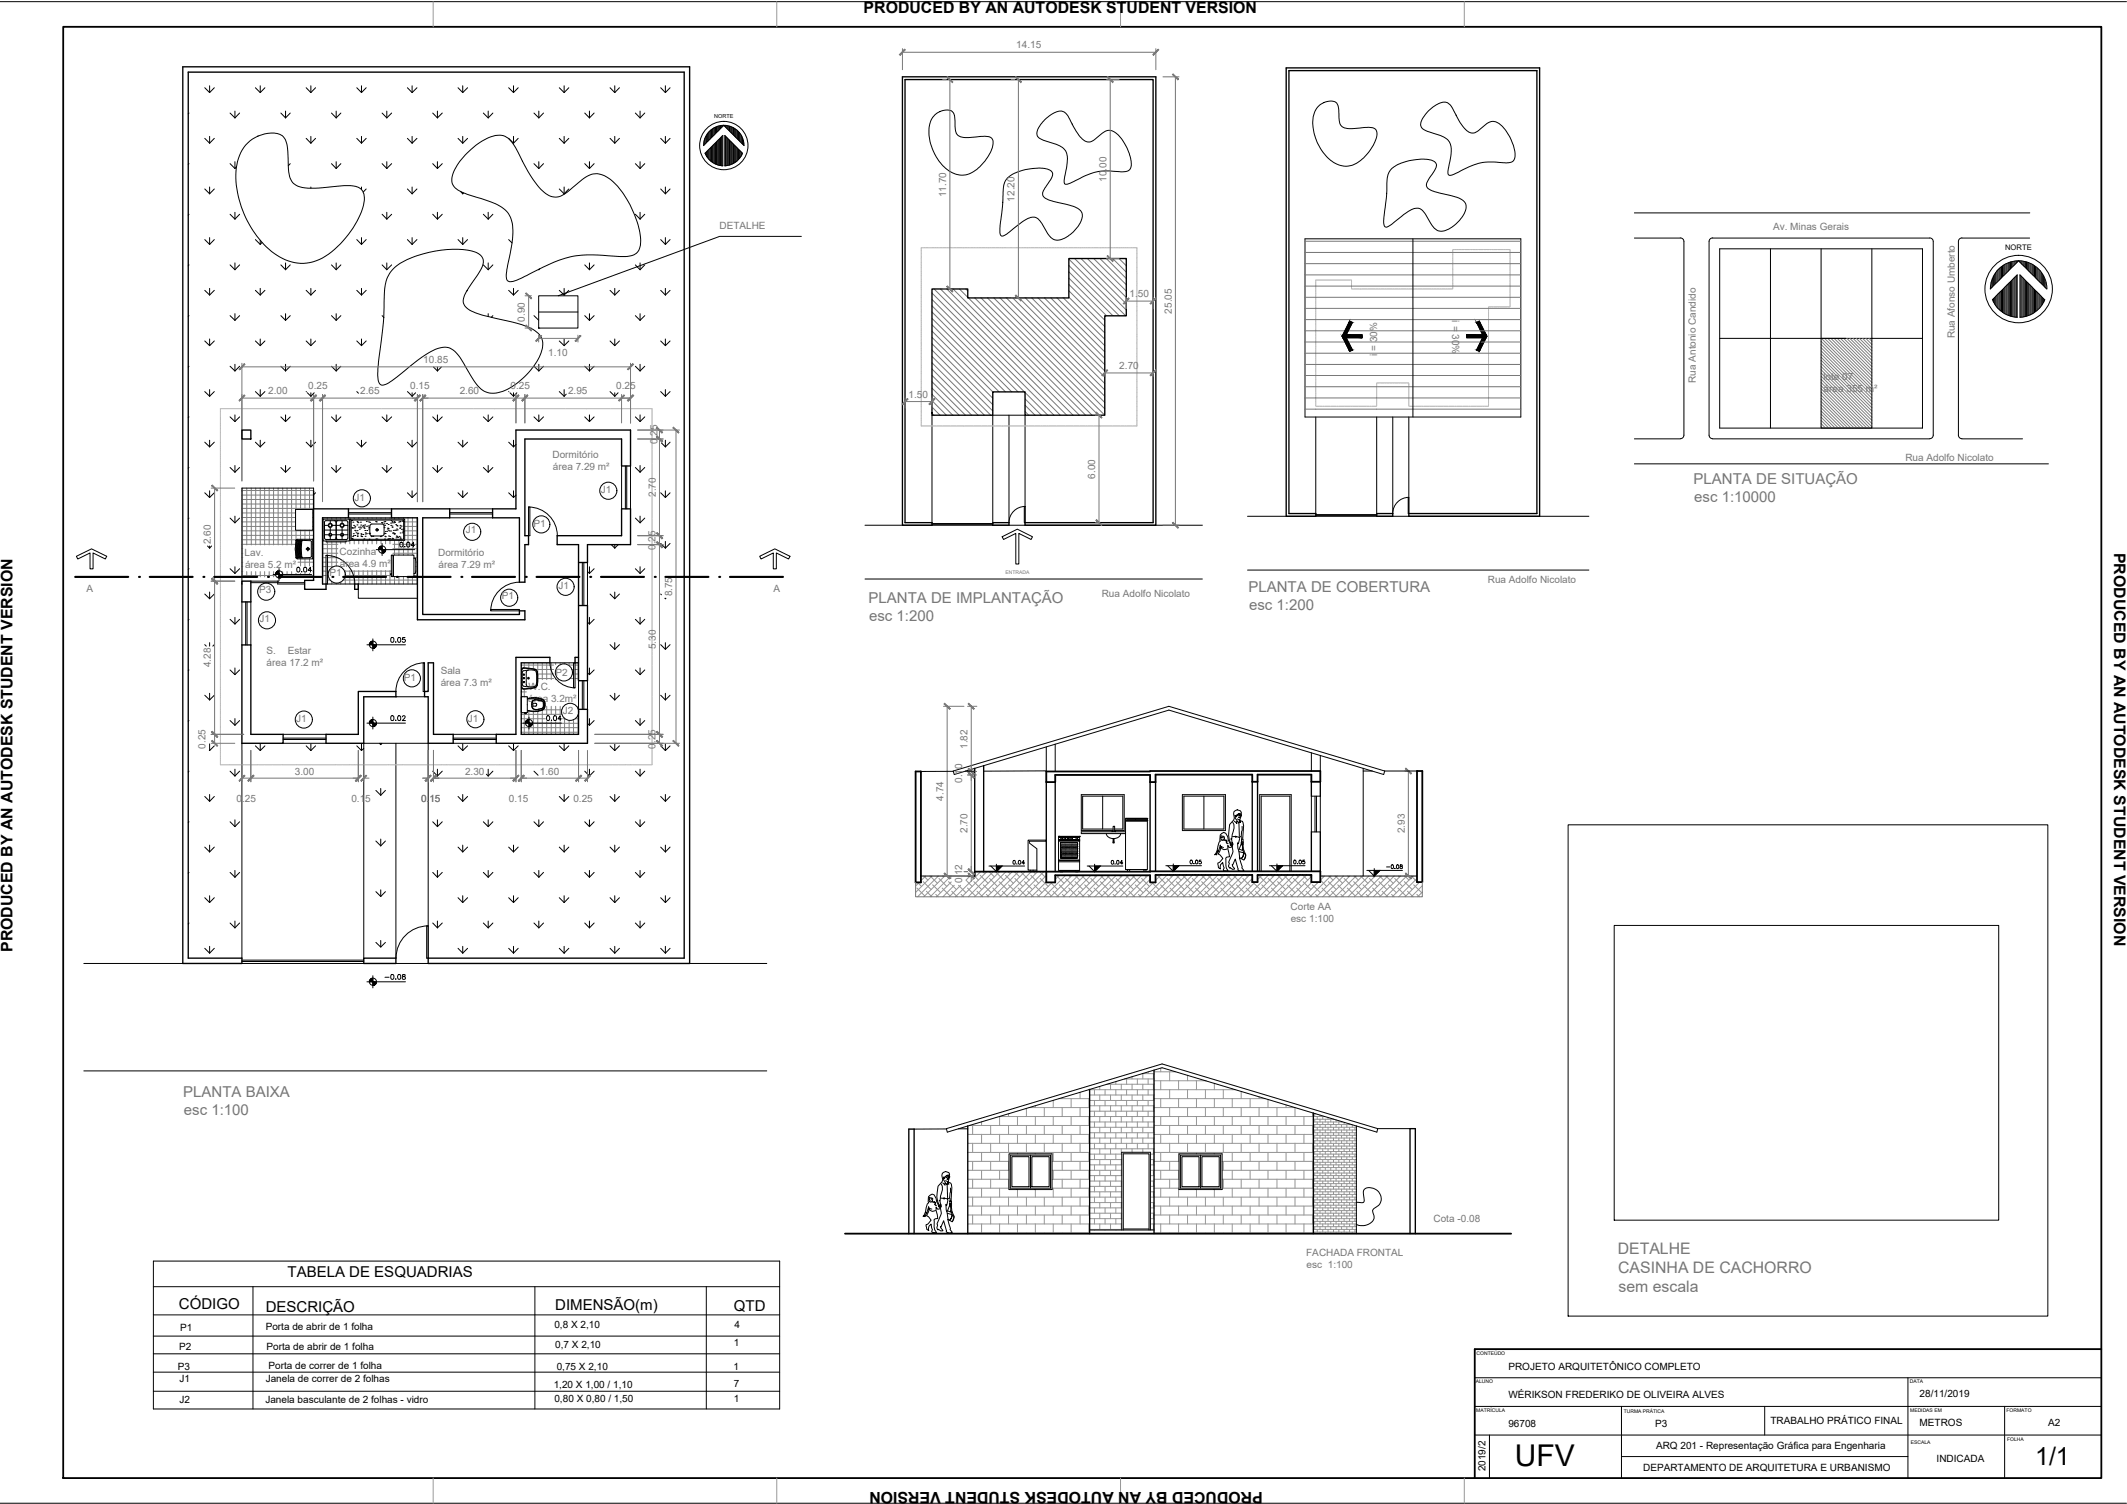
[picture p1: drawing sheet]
<svg xmlns="http://www.w3.org/2000/svg" width="594mm" height="420mm" viewBox="0 0 594 420" stroke-linecap="round" stroke-linejoin="round" font-family="sans-serif">
<defs><g id="words">
<text font-size="8.4" x="423.1" y="409.6">UFV</text>
<text font-size="7" x="568.4" y="409.3">1/1</text>
<g font-size="4.4">
<text x="241.2" y="3.7">PRODUCED BY AN AUTODESK STUDENT VERSION</text>
<text x="110.4" y="154.2">0.04</text>
<text x="590.5" y="154.4" transform="rotate(90 590.5 154.4)">PRODUCED BY AN AUTODESK STUDENT VERSION</text>
<text x="107.9" y="180.6">0.05</text>
<text x="107.9" y="202.5">0.02</text>
<text x="151.3" y="202.5">0.04</text>
<text x="3.5" y="265.9" transform="rotate(-90 3.5 265.9)">PRODUCED BY AN AUTODESK STUDENT VERSION</text>
<text x="106.2" y="274.8">-0.08</text>
<text x="352.7" y="416.7" transform="rotate(-180 352.7 416.7)">PRODUCED BY AN AUTODESK STUDENT VERSION</text>
</g>
<g font-size="4.4" fill="#767676">
<text x="451.8" y="350.4">DETALHE</text>
<text x="452" y="355.7">CASINHA DE CACHORRO</text>
<text x="452" y="361">sem escala</text>
</g>
<g font-size="4.2" fill="#767676">
<text x="473" y="135.2">PLANTA DE SITUAÇÃO</text>
<text x="473.2" y="140.2">esc 1:10000</text>
<text x="348.7" y="165.5">PLANTA DE COBERTURA</text>
<text x="242.6" y="168.4">PLANTA DE IMPLANTAÇÃO</text>
<text x="242.7" y="173.4">esc 1:200</text>
<text x="348.9" y="170.5">esc 1:200</text>
<text x="51.2" y="306.6">PLANTA BAIXA</text>
<text x="51.4" y="311.6">esc 1:100</text>
</g>
<g font-size="4.2">
<text x="80.3" y="356.6">TABELA DE ESQUADRIAS</text>
<text x="50" y="365.8">CÓDIGO</text>
<text x="155.1" y="366">DIMENSÃO(m)</text>
<text x="74.2" y="366.6">DESCRIÇÃO</text>
<text x="205" y="366.1">QTD</text>
</g>
<text font-size="4" x="81.5" y="160.9">0.04</text>
<g font-size="2.8" fill="#767676">
<text x="283.8" y="13.5">14.15</text>
<text x="309" y="50.8" transform="rotate(-90 309 50.8)">10.00</text>
<text x="264.2" y="55.1" transform="rotate(-90 264.2 55.1)">11.70</text>
<text x="283.4" y="56.3" transform="rotate(-90 283.4 56.3)">12.20</text>
<text x="201" y="63.8">DETALHE</text>
<text x="495.2" y="64.2">Av. Minas Gerais</text>
<text x="315.5" y="83.1">1.50</text>
<text x="146.6" y="89.9" transform="rotate(-90 146.6 89.9)">0.90</text>
<text x="327.3" y="87.6" transform="rotate(-90 327.3 87.6)">25.05</text>
<text x="405.6" y="89.5" transform="rotate(90 405.6 89.5)">i = 30%</text>
<text x="546" y="94.5" transform="rotate(-90 546 94.5)">Rua Afonso Umberto</text>
<text x="118.2" y="101.4">10.85</text>
<text x="153.1" y="99.4">1.10</text>
<text x="384.6" y="99.4" transform="rotate(-90 384.6 99.4)">i = 30%</text>
<text x="312.6" y="103.1">2.70</text>
<text x="473.7" y="106.9" transform="rotate(-90 473.7 106.9)">Rua Antonio Candido</text>
<text x="509.3" y="106.3">lote 07</text>
<text x="74.9" y="110.2">2.00</text>
<text x="86.1" y="108.7">0.25</text>
<text x="100.6" y="110.2">2.65</text>
<text x="114.6" y="108.7">0.15</text>
<text x="128.4" y="110.2">2.60</text>
<text x="142.6" y="108.7">0.25</text>
<text x="158.7" y="110.2">2.95</text>
<text x="172.1" y="108.7">0.25</text>
<text x="253.7" y="111.2">1.50</text>
<text x="509.4" y="109.6">área 355 m²</text>
<text x="183.6" y="124.1" transform="rotate(-90 183.6 124.1)">0.25</text>
<text x="154.3" y="127.9">Dormitório</text>
<text x="154.4" y="131.3">área 7.29 m²</text>
<text x="532.2" y="128.7">Rua Adolfo Nicolato</text>
<text x="167.9" y="137.7">J1</text>
<text x="305.9" y="133.7" transform="rotate(-90 305.9 133.7)">6.00</text>
<text x="99" y="139.9">J1</text>
<text x="183.2" y="138.9" transform="rotate(-90 183.2 138.9)">2.70</text>
<text x="130.1" y="148.8">J1</text>
<text x="149" y="147.1">P1</text>
<text x="58.9" y="152.1" transform="rotate(-90 58.9 152.1)">2.60</text>
<text x="68.3" y="155.3">Lav.</text>
<text x="94.9" y="154.9">Cozinha</text>
<text x="122.4" y="155.4">Dormitório</text>
<text x="183.1" y="153.6" transform="rotate(-90 183.1 153.6)">0.25</text>
<text x="68.5" y="158.6">área 5.2 m²</text>
<text x="92" y="161">P1</text>
<text x="94.9" y="158.3">área 4.9 m²</text>
<text x="122.5" y="158.8">área 7.29 m²</text>
<text x="24.2" y="165.4">A</text>
<text x="72.3" y="165.7">P3</text>
<text x="140.1" y="167.5">P1</text>
<text x="156" y="164.5">J1</text>
<text x="187.7" y="166.6" transform="rotate(-90 187.7 166.6)">8.75</text>
<text x="216" y="165.4">A</text>
<text x="307.7" y="166.8">Rua Adolfo Nicolato</text>
<text x="415.5" y="162.9">Rua Adolfo Nicolato</text>
<text x="72.5" y="173.9">J1</text>
<text x="74.5" y="182.7">S.</text>
<text x="80.3" y="182.7">Estar</text>
<text x="183.2" y="181.4" transform="rotate(-90 183.2 181.4)">5.30</text>
<text x="58.9" y="186.4" transform="rotate(-90 58.9 186.4)">4.28</text>
<text x="74.5" y="186">área 17.2 m²</text>
<text x="112.8" y="190.1">P1</text>
<text x="123.1" y="188.3">Sala</text>
<text x="123.1" y="191.6">área 7.3 m²</text>
<text x="155.2" y="188.7">P2</text>
<text x="147.5" y="196.2">área 3.2m²</text>
<text x="147.6" y="192.9">W.C.</text>
<text x="82.8" y="201.7">J1</text>
<text x="130.6" y="201.7">J1</text>
<text x="157.2" y="199.5">J2</text>
<text x="57.4" y="209.1" transform="rotate(-90 57.4 209.1)">0.25</text>
<text x="183.1" y="209.1" transform="rotate(-90 183.1 209.1)">0.25</text>
<text x="270.2" y="209.2" transform="rotate(-90 270.2 209.2)">1.82</text>
<text x="82.4" y="216.4">3.00</text>
<text x="129.9" y="216.4">2.30</text>
<text x="150.8" y="216.4">1.60</text>
<text x="268.7" y="218.7" transform="rotate(-90 268.7 218.7)">0.10</text>
<text x="66.1" y="223.9">0.25</text>
<text x="98.1" y="223.9">0.15</text>
<text x="117.6" y="223.9">0.15</text>
<text x="142.1" y="223.9">0.15</text>
<text x="160.1" y="223.9">0.25</text>
<text x="263.5" y="223.7" transform="rotate(-90 263.5 223.7)">4.74</text>
<text x="270.2" y="232.7" transform="rotate(-90 270.2 232.7)">2.70</text>
<text x="392.3" y="232.7" transform="rotate(-90 392.3 232.7)">2.93</text>
<text x="268.7" y="246.8" transform="rotate(-90 268.7 246.8)">0.12</text>
<text x="360.5" y="254.3">Corte AA</text>
<text x="360.5" y="257.6">esc 1:100</text>
<text x="400.4" y="341.5">Cota -0.08</text>
<text x="364.8" y="351">FACHADA FRONTAL</text>
<text x="365" y="354.3">esc 1:100</text>
</g>
<g font-size="2.8">
<text x="50.3" y="371.9">P1</text>
<text x="74.2" y="371.5">Porta de abrir de 1 folha</text>
<text x="154.9" y="371">0,8 X 2,10</text>
<text x="205.2" y="371">4</text>
<text x="50.1" y="377.1">P2</text>
<text x="74.5" y="377.1">Porta de abrir de 1 folha</text>
<text x="155.1" y="376.5">0,7 X 2,10</text>
<text x="205" y="376.1">1</text>
<text x="49.7" y="382.7">P3</text>
<text x="75" y="382.5">Porta de correr de 1 folha</text>
<text x="155.5" y="382.7">0,75 X 2,10</text>
<text x="204.9" y="382.7">1</text>
<text x="421.3" y="382.6">PROJETO ARQUITETÔNICO COMPLETO</text>
<text x="50.2" y="386">J1</text>
<text x="74.2" y="386.2">Janela de correr de 2 folhas</text>
<text x="154.6" y="387.8">1,20 X 1,00 / 1,10</text>
<text x="205" y="387.3">7</text>
<text x="50.2" y="392">J2</text>
<text x="74.1" y="392">Janela basculante de 2 folhas - vidro</text>
<text x="154.9" y="391.7">0,80 X 0,80 / 1,50</text>
<text x="205" y="391.7">1</text>
<text x="421.3" y="390.6">WÉRIKSON FREDERIKO DE OLIVEIRA ALVES</text>
<text x="536.2" y="390.3">28/11/2019</text>
<text x="421.3" y="398.6">96708</text>
<text x="462.3" y="398.6">P3</text>
<text x="494.5" y="397.8">TRABALHO PRÁTICO FINAL</text>
<text x="536.2" y="398.3">METROS</text>
<text x="572.1" y="398.5">A2</text>
<text x="462.5" y="404.8">ARQ 201 - Representação Gráfica para Engenharia</text>
<text x="414.9" y="411.1" transform="rotate(-90 414.9 411.1)">2019/2</text>
<text x="458.9" y="410.8">DEPARTAMENTO DE ARQUITETURA E URBANISMO</text>
<text x="540.9" y="408.4">INDICADA</text>
</g>
<text font-size="2.1" x="560" y="70">NORTE</text>
<text font-size="1.5" x="199.5" y="32.9">NORTE</text>
<text font-size="1.4" fill="#767676" x="280.8" y="160.2">ENTRADA</text>
<g font-size="1.4">
<text x="412.4" y="378.5">CONTEÚDO</text>
<text x="412.2" y="386.2">ALUNO</text>
<text x="533.4" y="386.4">DATA</text>
<text x="412.3" y="394.3">MATRÍCULA</text>
<text x="453.5" y="394.6">TURMA PRÁTICA</text>
<text x="533.5" y="394.6">MEDIDAS EM</text>
<text x="560.5" y="394.5">FORMATO</text>
<text x="533.7" y="403.4">ESCALA</text>
<text x="560.6" y="402.6">FOLHA</text>
</g>
</g></defs>
<g fill="none" stroke="#000" stroke-width=".28">
<path d="M52.8 31.6l-.2 .2M57.2 38.7l1.3 1.3M57.2 24.5l1.3 1.4M58.5 24v1.9M58.5 38.1v1.9M59.9 24.5l-1.4 1.4M59.9 38.7l-1.4 1.3M64.3 31.6l1.3 1.3M65.6 31v1.9M66.9 31.6l-1.3 1.3M69.2 40a8.8 8.8 0 0 1 9.3-2.3 4.2 4.2 0 0 1 1.8 3.7l.1 .9a25.5 25.5 0 0 0 .6 7.4 4.4 4.4 0 0 0 4.2 2.8 51.2 51.2 0 0 0 10.9-.6 5.8 5.8 0 0 1 4.9 1.1 4.3 4.3 0 0 1 .5 4.4 26.3 26.3 0 0 1-12.3 15.1 12.6 12.6 0 0 1-14.1-2.9 28.3 28.3 0 0 1-9.1-22.7 12 12 0 0 1 3.2-6.9zM71.3 24.5l1.4 1.4"/>
<path d="M72.7 24v1.9M74 24.5l-1.3 1.4M78.4 31.6l1.4 1.3M79.8 31v1.9M81.1 31.6l-1.3 1.3M85.5 38.7l1.3 1.3M85.5 24.5l1.3 1.4M86.8 24v1.9M86.8 38.1v1.9M88.1 24.5l-1.3 1.4M88.1 38.7l-1.3 1.3M92.6 31.6l1.3 1.3"/>
<path d="M93.9 31v1.9M95.2 31.6l-1.3 1.3M99.7 38.7l1.3 1.3M99.7 24.5l1.3 1.4M101 24v1.9M101 38.1v1.9M102.3 24.5l-1.3 1.4M102.3 38.7l-1.3 1.3M106.7 31.6l1.3 1.3M108 31v1.9M109.4 31.6l-1.4 1.3M113.8 38.7l1.3 1.3"/>
<path d="M113.8 24.5l1.3 1.4M115.1 24v1.9M115.1 38.1v1.9M116.5 24.5l-1.4 1.4M116.5 38.7l-1.4 1.3M120.9 31.6l1.3 1.3M122.2 31v1.9M123.5 31.6l-1.3 1.3M127.9 38.7l1.3 1.3M127.9 24.5l1.3 1.4M129.2 24v1.9M129.2 38.1v1.9"/>
<path d="M130.6 24.5l-1.4 1.4M130.6 38.7l-1.4 1.3M135 31.6l1.4 1.3M136.4 31v1.9M137.7 31.6l-1.3 1.3M142.1 38.7l1.3 1.3M142.1 24.5l1.3 1.4M143.4 24v1.9M143.4 38.1v1.9M144.7 24.5l-1.3 1.4M144.7 38.7l-1.3 1.3M149.1 31.6l1.4 1.3"/>
<path d="M150.5 31v1.9M151.8 31.6l-1.3 1.3M156.2 38.7l1.4 1.3M156.2 24.5l1.4 1.4M157.6 24v1.9M157.6 38.1v1.9M158.9 24.5l-1.3 1.4M158.9 38.7l-1.3 1.3M163.3 31.6l1.3 1.3M164.6 31v1.9M165.9 31.6l-1.3 1.3M170.4 38.7l1.3 1.3"/>
<path d="M170.4 24.5l1.3 1.4M171.7 24v1.9M171.7 38.1v1.9M173 24.5l-1.3 1.4M173 38.7l-1.3 1.3M177.5 31.6l1.3 1.3M178.8 31v1.9M180.1 31.6l-1.3 1.3M184.5 38.7l1.3 1.3M184.5 24.5l1.3 1.4M185.8 24v1.9M185.8 38.1v1.9"/>
<path d="M187.2 24.5l-1.4 1.4M187.2 38.7l-1.4 1.3M261.1 32.1a4 4 0 0 1 4.9-.9l.6 1.2 .1 2.9a2.69 2.69 0 0 0 3.3 3.1l5.4-.3a1.83 1.83 0 0 1 1.8 .8 1.83 1.83 0 0 1 0 2 12.4 12.4 0 0 1-7.4 8 8.2 8.2 0 0 1-8-4.6 12.3 12.3 0 0 1-1.7-10.8zM291.8 33.5a6.3 6.3 0 0 1 5-2.4l.6 .4a7 7 0 0 1 2.1 3.2l2.1 3.4a2.7 2.7 0 0 0 4 1l2-1.6a3.1 3.1 0 0 1 4.9 .4 12.3 12.3 0 0 1 3.4 8.8 2.14 2.14 0 0 1-2.5 1.3 17.7 17.7 0 0 0-9.6 .8l-.7 .3a15.4 15.4 0 0 1-5.5 2.4l-.3-.4-.1-.8a21.6 21.6 0 0 0 .8-7.2 4.3 4.3 0 0 0-3.6-3l-3.2-1a2.07 2.07 0 0 1-1-3.5zM368 29.9a4 4 0 0 1 5.4-1.1l.5 1.6 .1 2.8a2.56 2.56 0 0 0 3.2 2.7l4.6-.3a2.33 2.33 0 0 1 2.6 .9 4.8 4.8 0 0 1-.8 4.1 11 11 0 0 1-7 5.8 9 9 0 0 1-8.1-5.5 11.9 11.9 0 0 1-1.2-9.9zM398.9 31a6.1 6.1 0 0 1 5.3-2.3l.2 .1a7.2 7.2 0 0 1 2.3 3.4l1.1 2 1 1.4a2.65 2.65 0 0 0 3.9 1l2-1.6a3.1 3.1 0 0 1 5 .4 11.1 11.1 0 0 1 3.3 9 2.28 2.28 0 0 1-2.7 1.1h-.4a16.9 16.9 0 0 0-12.6 2.6l-1.3 .6a.95 .95 0 0 1-1.3 .2 .95 .95 0 0 1-.2-1.3 16.3 16.3 0 0 0 .6-7.4 5 5 0 0 0-4.2-2.8l-2.2-.7a2.17 2.17 0 0 1-1.8-1.4 2.17 2.17 0 0 1 .5-2.3zM52.8 45.7l-.2 .2M52.8 59.9l-.2 .2M57.2 52.8l1.3 1.3M58.5 52.2v1.9M59.9 52.8l-1.4 1.3M64.3 59.9l1.3 1.3"/>
<path d="M64.3 45.7l1.3 1.4M65.6 45.2v1.9M65.6 59.3v1.9M66 46.6l-.4 .5M66.9 59.9l-1.3 1.3M81.1 45.7l-.6 .6M86.8 52.2v.4M92.6 45.7l1.3 1.4M93.9 45.2v1.9M95.2 45.7l-1.3 1.4M101 52.2v.8M102.3 52.8l-.9 .9"/>
<path d="M106.7 59.9l1.3 1.3M106.7 45.7l1.3 1.4M108 45.2v1.9M108 59.3v1.9M109.4 45.7l-1.4 1.4M109.4 59.9l-1.4 1.3M113.8 52.8l1.3 1.3M115.1 52.2v1.9M116.5 52.8l-1.4 1.3M120.9 59.9l1.3 1.3M120.9 45.7l1.3 1.4M122.2 45.2v1.9"/>
<path d="M122.2 59.3v1.9M123.5 59.9l-1.3 1.3M123.5 45.7l-1.3 1.4M128.7 53.5l.5 .6M129.2 53.8v.3M129.5 53.9l-.3 .2M130 43.3a15.4 15.4 0 0 1 9.5-5.5 5.3 5.3 0 0 1 4.5 3.5 48.5 48.5 0 0 0 7 11.6 5 5 0 0 0 5.6 1.9 38.5 38.5 0 0 0 6.5-5 5.4 5.4 0 0 1 7.3 .3 26.9 26.9 0 0 1 8.5 17.4 3.7 3.7 0 0 1-4.1 4.2l-2.3-.1a44.6 44.6 0 0 0-13.2 .2 69.9 69.9 0 0 0-13.8 6l-.5 .2a3.2 3.2 0 0 1-3.3 .4 6.4 6.4 0 0 1 .1-4.2 32.9 32.9 0 0 0 1.3-11.8 7 7 0 0 0-4.7-5.5l-2.6-.9a32.9 32.9 0 0 1-7.9-2.9 3.6 3.6 0 0 1-1.2-5.2 16.5 16.5 0 0 1 3.3-4.6zM135 59.9l1.4 1.3M136.4 59.3v1.9M137.7 59.9l-1.3 1.3M149.1 45.7l1.4 1.4M150.5 45.2v1.9"/>
<path d="M151.8 45.7l-1.3 1.4M156.2 52.8l1.4 1.3M157.6 52.2v1.9M158.9 52.8l-1.3 1.3M163.3 45.7l1.3 1.4M164.6 45.2v1.9M165.9 45.7l-1.3 1.4M177.5 59.9l1.3 1.3M177.5 45.7l1.3 1.4M178.8 45.2v1.9M178.8 59.3v1.9M180.1 45.7l-1.3 1.4"/>
<path d="M180.1 59.9l-1.3 1.3M184.5 52.8l1.3 1.3M185.8 52.2v1.9M187.2 52.8l-1.4 1.3M281.4 49.7a13.8 13.8 0 0 1 11.5-2.3 1.52 1.52 0 0 1 .6 2.6l-1.7 2.6a1.87 1.87 0 0 0-.5 2 1.87 1.87 0 0 0 1.6 1.2l7.2 1.9a2.73 2.73 0 0 1 1.7 4.4 9 9 0 0 1-6.6 5 3.8 3.8 0 0 1-2.9-2.4l-1.3-2.3a2.7 2.7 0 0 0-4.3-1.1l-5.9 4.3a.87 .87 0 0 1-1.1 .3 .87 .87 0 0 1-.4-1.1l.7-7.5 .2-4.8 .4-1.6zM388.8 47a14.5 14.5 0 0 1 11.4-2.1l.2 .1a1.53 1.53 0 0 1 .3 2.5l-1.7 2.6a1.72 1.72 0 0 0 .1 2.7l1.6 .8 5.9 1.4a3 3 0 0 1 2.8 3.3 9.5 9.5 0 0 1-6.7 6.3 3.6 3.6 0 0 1-3.2-2.4l-1.4-2.3a2.79 2.79 0 0 0-4.5-1l-5.6 4.2a.87 .87 0 0 1-1.1 .3 .87 .87 0 0 1-.4-1.1v-1.4a75.8 75.8 0 0 0 1-11.5l.4-1.3zM52.8 74l-.2 .3M57.2 66.9l1.3 1.4M58.5 66.4v1.9M59.9 66.9l-1.4 1.4M64.3 74l1.3 1.4M65.6 73.4v2"/>
<path d="M66.9 74l-1.3 1.4M71.3 66.9l1.4 1.4M72.7 67.1v1.2M73.2 67.7l-.5 .6M78.4 74l1.4 1.4M79.8 73.4v2M81.1 74l-1.3 1.4M92.6 74l1.3 1.4M93.9 73.4v2M95.2 74l-1.3 1.4M99.7 66.9l1.3 1.4M101 66.4v1.9"/>
<path d="M102.3 66.9l-1.3 1.4M106.7 74l1.3 1.4M108 73.4v2M109.4 74l-1.4 1.4M110.2 74.7a25.2 25.2 0 0 1 13-4.8 17.4 17.4 0 0 1 10.6 1.1 2.84 2.84 0 0 1 .5 4.3l-1 1.6a22.9 22.9 0 0 0-3.8 6.5 3.1 3.1 0 0 0 2.2 3.5l1.1 .5a64.1 64.1 0 0 0 10.1 2.5 15.2 15.2 0 0 1 7.7 3.5 5.6 5.6 0 0 1 0 6.4 20.2 20.2 0 0 1-11.5 9.9 5.9 5.9 0 0 1-6.8-3.4l-2.1-3.5a10.3 10.3 0 0 0-4.9-5.7 8.3 8.3 0 0 0-6.2 1.8l-2.4 1.7-6.3 5.1a6 6 0 0 1-3.8 1.9 2.2 2.2 0 0 1-1.1-2.3l.4-5.6a109.9 109.9 0 0 0 1.5-19 8.6 8.6 0 0 1 2.8-6zM113.8 66.9l1.3 1.4M115.1 66.4v1.9M116.5 66.9l-1.4 1.4M127.9 66.9l1.3 1.4M129.2 66.4v1.9M130.6 66.9l-1.4 1.4M135 74l1.4 1.4"/>
<path d="M136.4 73.4v2M137.7 74l-1.3 1.4M142.1 66.9l.9 1M150.4 75.3l.1 .1M150.5 75.2v.2M150.7 75.1l-.2 .3M163.3 74l1.3 1.4M164.6 73.4v2M165.9 74l-1.3 1.4M177.5 74l1.3 1.4M178.8 73.4v2M180.1 74l-1.3 1.4"/>
<path d="M184.5 66.9l1.3 1.4M185.8 66.4v1.9M187.2 66.9l-1.4 1.4M52.8 88.2l-.2 .2M57.2 95.3l1.3 1.3M57.2 81.1l1.3 1.3M58.5 80.6v1.8M58.5 94.7v1.9M59.9 81.1l-1.4 1.3M59.9 95.3l-1.4 1.3M64.3 88.2l1.3 1.3M65.6 87.6v1.9"/>
<path d="M66.9 88.2l-1.3 1.3M71.3 95.3l1.4 1.3M71.3 81.1l1.4 1.3M72.7 80.6v1.8M72.7 94.7v1.9M74 81.1l-1.3 1.3M74 95.3l-1.3 1.3M78.4 88.2l1.4 1.3M79.8 87.6v1.9M81.1 88.2l-1.3 1.3M85.5 95.3l1.3 1.3M85.5 81.1l1.3 1.3"/>
<path d="M86.8 80.6v1.8M86.8 94.7v1.9M88.1 95.3l-1.3 1.3M88.1 81.1l-1.3 1.3M92.6 88.2l1.3 1.3M93.9 87.6v1.9M95.2 88.2l-1.3 1.3M99.7 95.3l1.3 1.3M99.7 81.1l1.3 1.3M101 80.6v1.8M101 94.7v1.9M102.3 81.1l-1.3 1.3"/>
<path d="M102.3 95.3l-1.3 1.3M106.7 88.2l.5 .4M130.6 81.1l-.3 .2M136.4 87.6v.8M137.7 88.2l-.5 .4M142.1 81.1l1.3 1.3M143.4 80.6v1.8M144.7 81.1l-1.3 1.3M149.1 88.2l1.4 1.3M156.2 95.3l1.4 1.3M156.2 81.1l1.4 1.3M157.6 80.6v1.8"/>
<path d="M157.6 94.7v1.9M158.9 81.1l-1.3 1.3M158.9 95.3l-1.3 1.3M163.3 88.2l1.3 1.3M164.6 87.6v1.9M165.9 88.2l-1.3 1.3M170.4 95.3l1.3 1.3M170.4 81.1l1.3 1.3M171.7 80.6v1.8M171.7 94.7v1.9M173 81.1l-1.3 1.3M173 95.3l-1.3 1.3"/>
<path d="M177.5 88.2l1.3 1.3M178.8 87.6v1.9M180.1 88.2l-1.3 1.3M184.5 95.3l1.3 1.3M184.5 81.1l1.3 1.3M185.8 80.6v1.8M185.8 94.7v1.9M187.2 81.1l-1.4 1.3M187.2 95.3l-1.4 1.3M52.8 102.3l-.2 .2M52.8 116.5l-.2 .2M57.2 109.4l1.3 1.3"/>
<path d="M58.5 108.8v1.9M59.9 109.4l-1.4 1.3M64.3 116.5l1.3 1.3M64.3 102.3l1.3 1.3M65.6 101.8v1.8M65.6 115.9v1.9M66.9 116.5l-1.3 1.3M66.9 102.3l-1.3 1.3M71.3 109.4l1.4 1.3M72.7 108.8v1.9M74 109.4l-1.3 1.3M78.4 116.5l1.4 1.3"/>
<path d="M78.4 102.3l1.4 1.3M79.8 101.8v1.8M79.8 115.9v1.9M81.1 102.3l-1.3 1.3M81.1 116.5l-1.3 1.3M85.5 109.4l.1 .1M85.9 109.7l.9 1M86.8 109.7v1M87.8 109.7l-1 1M92.6 116.5l1.3 1.3M92.6 102.3l1.3 1.3M93.9 101.8v1.8"/>
<path d="M93.9 115.9v1.9M95.2 102.3l-1.3 1.3M95.2 116.5l-1.3 1.3M99.7 109.4l.4 .5M106.7 116.5l1.3 1.3M108 115.9v1.9M109.4 116.5l-1.4 1.3M113.8 109.4l1.3 1.3M115.1 109.7v1M116.1 109.7l-1 1M120.9 116.5l1.3 1.3M121.1 102.5l1.1 1.1"/>
<path d="M122.2 102.5v1.1M122.2 115.9v1.9M123.3 102.5l-1.1 1.1M123.5 116.5l-1.3 1.3M135 116.5l1.4 1.3M136.4 115.9v1.9M137.7 116.5l-1.3 1.3M142.1 109.4h.1M142.5 109.7l.9 1M143.4 109.7v1M144.4 109.7l-1 1M149.1 116.5l1.4 1.3"/>
<path d="M149.1 102.3l1.4 1.3M150.5 101.8v1.8M150.5 115.9v1.9M151.8 102.3l-1.3 1.3M151.8 116.5l-1.3 1.3M156.2 109.4l1.4 1.3M157.6 108.8v1.9M158.2 110.1l-.6 .6M163.3 116.5l1.3 1.3M163.3 102.3l1.3 1.3M164.6 101.8v1.8M164.6 115.9v1.9"/>
<path d="M165.9 102.3l-1.3 1.3M165.9 116.5l-1.3 1.3M170.4 109.4l1.3 1.3M171.7 109.7v1M172.6 109.7l-.9 1M177.5 116.5l1.3 1.3M177.5 102.3l1.3 1.3M178.8 101.8v1.8M178.8 115.9v1.9M180.1 102.3l-1.3 1.3M180.1 116.5l-1.3 1.3M184.5 109.4l1.3 1.3"/>
<path d="M185.8 108.8v1.9M187.2 109.4l-1.4 1.3M52.8 130.6l-.2 .2M57.2 137.7l1.3 1.3M57.2 123.5l1.3 1.3M58.5 123v1.8M58.5 137.1v1.9M59.9 123.5l-1.4 1.3M59.9 137.7l-1.4 1.3M64.3 130.6l1.3 1.3M65.6 130v1.9M66.9 130.6l-1.3 1.3"/>
<path d="M71.3 123.5l1.4 1.3M72.7 123v1.8M74 123.5l-1.3 1.3M78.4 130.6l1.4 1.3M79.8 130v1.9M81.1 130.6l-1.3 1.3M85.5 123.5l1.3 1.3M86.8 123v1.8M88.1 123.5l-1.3 1.3M88.1 137.7l-.5 .5M92.6 130.6l1.3 1.3M93.9 130v1.9"/>
<path d="M95.2 130.6l-1.3 1.3M99.7 123.5l1.3 1.3M101 123v1.8M102.3 123.5l-1.3 1.3M106.7 130.6l1.3 1.3M108 130v1.9M109.4 130.6l-1.4 1.3M113.8 137.7l1.3 1.3M113.8 123.5l1.3 1.3M115.1 123v1.8M115.1 137.1v1.9M116.5 123.5l-1.4 1.3"/>
<path d="M116.5 137.7l-1.4 1.3M120.9 130.6l1.3 1.3M122.2 130v1.9M123.5 130.6l-1.3 1.3M127.9 137.7l1.3 1.3M127.9 123.5l1.3 1.3M129.2 123v1.8M129.2 137.1v1.9M130.6 123.5l-1.4 1.3M130.6 137.7l-1.4 1.3M135 130.6l1.4 1.3M136.4 130v1.9"/>
<path d="M137.7 130.6l-1.3 1.3M142.1 137.7l1.3 1.3M142.1 123.5l1.3 1.3M143.4 123v1.8M143.4 137.1v1.9M144.1 124.2l-.7 .6M144.1 138.3l-.7 .7M177.5 130.6l1.3 1.3M178.8 130v1.9M180.1 130.6l-1.3 1.3M184.5 137.7l1.3 1.3M184.7 123.7l1.1 1.1"/>
<path d="M185.8 123v1.8M185.8 137.1v1.9M187.2 123.5l-1.4 1.3M187.2 137.7l-1.4 1.3M52.8 144.7l-.2 .2M52.8 158.9l-.2 .2M58 152.5l.5 .6M58.5 152.5v.6M59.1 152.5l-.6 .6M64.3 158.9l1.3 1.3M64.3 144.7l1.3 1.4M65.6 144.2v1.9"/>
<path d="M65.6 158.3v1.9M66.9 144.7l-1.3 1.4M66.9 158.9l-1.3 1.3M164.1 159.7l.5 .5M164.6 158.3v1.9M165.9 158.9l-1.3 1.3M170.7 152.1l1 1M171.7 152.1v1M172.7 152.1l-1 1M177.5 158.9l1.3 1.3M177.5 144.7l1.3 1.4M178.8 144.2v1.9"/>
<path d="M178.8 158.3v1.9M180.1 144.7l-1.3 1.4M180.1 158.9l-1.3 1.3M184.5 151.8l1.3 1.3M185.8 151.3v1.8M187.2 151.8l-1.4 1.3M52.8 173l-.2 .2M57.2 165.9l1.3 1.4M58.5 165.4v1.9M58.5 179.5v1M59.9 165.9l-1.4 1.4M64.3 173l1.3 1.3"/>
<path d="M65.6 172.5v1.8M66.9 173l-1.3 1.3M164.1 173.8l.5 .5M164.6 172.5v1.8M165.9 173l-1.3 1.3M170.4 165.9l1.3 1.4M171.7 165.4v1.9M171.7 179.5v1.9M173 165.9l-1.3 1.4M177.5 173l1.3 1.3M178.8 172.5v1.8M180.1 173l-1.3 1.3"/>
<path d="M184.5 165.9l.2 .3M185.7 167.1l.1 .2M185.8 167.1v.2M185.8 179.5v1.9M186 167.1l-.2 .2M52.8 187.2l-.2 .2M57.2 180.1l.4 .4M57.2 194.2l1.3 1.3M58.5 193.7v1.8M59.9 180.1l-.5 .4M59.9 194.2l-1.4 1.3M64.3 187.2l1.3 1.3"/>
<path d="M65.6 186.6v1.9M66.9 187.2l-1.3 1.3M164.1 188l.5 .5M164.6 186.6v1.9M165.9 187.2l-1.3 1.3M170.4 194.2l1.3 1.3M170.4 180.1l1.3 1.3M171.7 193.7v1.8M173 180.1l-1.3 1.3M173 194.2l-1.3 1.3M177.5 187.2l1.3 1.3M178.8 186.6v1.9"/>
<path d="M180.1 187.2l-1.3 1.3M184.5 180.1l1.3 1.3M184.5 194.2l1.3 1.3M185.8 193.7v1.8M187.2 180.1l-1.4 1.3M187.2 194.2l-1.4 1.3M52.8 201.3l-.2 .2M52.8 215.4l-.2 .2M58.5 209.6v.1M58.5 207.8v1.9M59.9 208.4l-1.4 1.3M64.3 201.3l1.3 1.3"/>
<path d="M64.3 215.4l1.3 1.4M65.6 200.7v1.9M65.6 214.9v1.9M66.9 201.3l-1.3 1.3M66.9 215.4l-1.3 1.4M71.3 208.4l1.4 1.3M72.7 207.8v1.9M74 208.4l-1.3 1.3M85.5 208.4l1.3 1.3M86.8 207.8v1.9M88.1 208.4l-1.3 1.3M99.7 208.4l1.3 1.3"/>
<path d="M101 207.8v1.9M101.6 209.1l-.6 .6M106 207.6l.3 .4M106.3 207.6v.4l.4-.4M120.9 215.4l1.3 1.4M122.2 214.9v1.9M123.5 215.4l-1.3 1.4M127.9 208.4l1.3 1.3M129.2 207.8v1.9M130.6 208.4l-1.4 1.3M135.8 216.3l.6 .5M136.4 214.9v1.9"/>
<path d="M137.7 215.4l-1.3 1.4M142.1 208.4l1.3 1.3M143.4 207.8v1.9M144.7 208.4l-1.3 1.3M149.1 215.4l1.2 1.2M156.2 208.4l1.4 1.3M157.6 207.8v1.9M158.9 208.4l-1.3 1.3M163.3 215.4l1.3 1.4M164.1 202.1l.5 .5M164.6 200.7v1.9M164.6 214.9v1.9"/>
<path d="M165.9 201.3l-1.3 1.3M165.9 215.4l-1.3 1.4M170.4 208.4l1.3 1.3M171.7 207.8v1.9M173 208.4l-1.3 1.3M177.5 201.3l1.3 1.3M177.5 215.4l1.3 1.4M178.8 200.7v1.9M178.8 214.9v1.9M180.1 201.3l-1.3 1.3M180.1 215.4l-1.3 1.4M184.5 208.4l1.3 1.3"/>
<path d="M185.8 207.8v1.9M187.2 208.4l-1.4 1.3M52.8 229.6l-.2 .2M57.2 236.6l1.3 1.4M57.2 222.5l1.3 1.4M58.5 222v1.9M58.5 236.1v1.9M59.9 222.5l-1.4 1.4M59.9 236.6l-1.4 1.4M64.3 229.6l1.3 1.3M65.6 229v1.9M66.9 229.6l-1.3 1.3"/>
<path d="M105 235l1.3 1.3M105 220.8l1.3 1.4M106.3 220.3v1.9M106.3 234.4v1.9M107.7 220.8l-1.4 1.4M107.7 235l-1.4 1.3M120.9 229.6l1.3 1.3M122.2 229v1.9M123.5 229.6l-1.3 1.3M127.9 236.6l1.3 1.4M127.9 222.5l1.3 1.4M129.2 222v1.9"/>
<path d="M129.2 236.1v1.9M130.6 222.5l-1.4 1.4M130.6 236.6l-1.4 1.4M135 229.6l1.4 1.3M136.4 229v1.9M137.7 229.6l-1.3 1.3M142.1 236.6l1.3 1.4M143.4 236.1v1.9M144.7 236.6l-1.3 1.4M149.1 229.6l1.4 1.3M150.5 229v1.9M151.8 229.6l-1.3 1.3"/>
<path d="M156.2 236.6l1.4 1.4M156.2 222.5l1.4 1.4M157.6 222v1.9M157.6 236.1v1.9M158.9 222.5l-1.3 1.4M158.9 236.6l-1.3 1.4M163.3 229.6l1.3 1.3M164.6 229v1.9M165.9 229.6l-1.3 1.3M170.4 236.6l1.3 1.4M170.4 222.5l1.3 1.4M171.7 222v1.9"/>
<path d="M171.7 236.1v1.9M173 222.5l-1.3 1.4M173 236.6l-1.3 1.4M177.5 229.6l1.3 1.3M178.8 229v1.9M180.1 229.6l-1.3 1.3M184.5 236.6l1.3 1.4M184.5 222.5l1.3 1.4M185.8 222v1.9M185.8 236.1v1.9M187.2 222.5l-1.4 1.4M187.2 236.6l-1.4 1.4"/>
<path d="M52.8 243.7l-.2 .2M52.8 257.9l-.2 .2M57.2 250.8l1.3 1.3M58.5 250.2v1.9M59.9 250.8l-1.4 1.3M64.3 257.9l1.3 1.3M64.3 243.7l1.3 1.4M65.6 243.2v1.9M65.6 257.3v1.9M66.9 243.7l-1.3 1.4M66.9 257.9l-1.3 1.3M105 249.1l1.3 1.3"/>
<path d="M106.3 248.6v1.8M107.7 249.1l-1.4 1.3M120.9 257.9l1.3 1.3M120.9 243.7l1.3 1.4M122.2 243.2v1.9M122.2 257.3v1.9M123.5 243.7l-1.3 1.4M123.5 257.9l-1.3 1.3M127.9 250.8l1.3 1.3M129.2 250.2v1.9M130.6 250.8l-1.4 1.3M135 257.9l1.4 1.3"/>
<path d="M135 243.7l1.4 1.4M136.4 243.2v1.9M136.4 257.3v1.9M137.7 243.7l-1.3 1.4M137.7 257.9l-1.3 1.3M142.1 250.8l1.3 1.3M143.4 250.2v1.9M144.7 250.8l-1.3 1.3M149.1 257.9l1.4 1.3M149.1 243.7l1.4 1.4M150.5 243.2v1.9M150.5 257.3v1.9"/>
<path d="M151.8 243.7l-1.3 1.4M151.8 257.9l-1.3 1.3M156.2 250.8l1.4 1.3M157.6 250.2v1.9M158.9 250.8l-1.3 1.3M163.3 257.9l1.3 1.3M163.3 243.7l1.3 1.4M164.6 243.2v1.9M164.6 257.3v1.9M165.9 243.7l-1.3 1.4M165.9 257.9l-1.3 1.3M170.4 250.8l1.3 1.3"/>
<path d="M171.7 250.2v1.9M173 250.8l-1.3 1.3M177.5 257.9l1.3 1.3M177.5 243.7l1.3 1.4M178.8 243.2v1.9M178.8 257.3v1.9M180.1 243.7l-1.3 1.4M180.1 257.9l-1.3 1.3M184.5 250.8l1.3 1.3M185.8 250.2v1.9M187.2 250.8l-1.4 1.3M257.2 244.7h15"/>
<path d="M368.8 244.7h27M57.2 264.9l1.3 1.4M58.5 264.4v1.9M59.9 264.9l-1.4 1.4M105 263.3l1.3 1.3 1.4-1.3M106.3 262.7v1.9M127.9 264.9l1.3 1.4M129.2 264.4v1.9M130.6 264.9l-1.4 1.4M142.1 264.9l1.3 1.4M143.4 264.4v1.9M144.7 264.9l-1.3 1.4"/>
<path d="M156.2 264.9l1.4 1.4M157.6 264.4v1.9M158.9 264.9l-1.3 1.4M170.4 264.9l1.3 1.4M171.7 264.4v1.9M173 264.9l-1.3 1.4M184.5 264.9l1.3 1.4M185.8 264.4v1.9M187.2 264.9l-1.4 1.4M378.8 335.9l1.2 .1a.72 .72 0 0 0 .9-.2 .72 .72 0 0 0 .1-.8l-.2-1.3a1.48 1.48 0 0 1 .4-1.6 1.48 1.48 0 0 1 1.6-.3 2.96 2.96 0 0 1 2.9 2.4 2.96 2.96 0 0 1-1.8 3.3l-.5 .6v.4a2.47 2.47 0 0 1-2 3.8h-1.8l-.8-.3"/>
</g>
<!-- layer: PAREDES -->
<g fill="none" stroke="#000" stroke-width=".38">
<path d="M51.1 18.7h141.5v250.5h-73v-1.5h71.5v-247.5h-138.5v247.5h15v1.5h-16.5zM359.2 19h70.8v125.2h-36.5v-.7h35.8v-123.8h-69.3v123.8h7.5v.7h-8.3zM252.1 21.5h70.7v125.2h-36.5v-.7h35.8v-123.8h-69.3v123.8h7.5v.7h-8.2zM260.3 80.7h10v2.5h28.2v-11h16.1v16h-6v27.8h-22.3v-6.5h-9v6.5h-17zM67.6 120.1h2.5v2.5h-2.5zM87.6 137.2v24.9M144.1 120.1h32v10.1h-2.5v-7.6h-27v27h1v2.5h-1v10.5h-1.5v-17.9h-7.5v-2.5h6.5zM87.6 142.2h9.7v2.5h-7.2v18.5h1v1.4h-6v-2.5M109.3 142.2h16.3v2.5h-7.5v27h27v-1.1h1.5v2.5h-30v-28.4h-7.3zM161.6 157.1h2.5v-5h12v-9.9h-2.5v7.4h-18v2.5h6v38.1h2.5v-21h-2.5M277.3 146h4.5v.7h-4.5zM384.5 143.5h4.5v.7h-4.5z"/>
<path d="M67.6 162.3h2.5v5.8h-2.5zM99.1 163.2h1v1.4h-1zM67.6 180.2h2.5v24.9h9v2.5h-11.5zM100.1 193.2h10.5v1.4h-9v13h-10.5v-2.5h9zM119.6 185.2h1.5v19.9h5.5v2.5h-7v-13h-1v-1.4h1zM144.1 183.6h9.5v1.6h-8v19.9h16v-6.9h2.5v9.4h-25.5v-2.5h5.5zM161.6 183.6h-1v1.6h1M272.2 214.6v28.9M274.7 213.9v29.6M292.2 218.5v25M294.7 218.5v25M321.2 218.5v24.9"/>
<path d="M322.7 218.5v24.9M349.8 218.4v25M351.2 218.4v25M366.3 218.4v4M368.8 218.4v4M366.3 232.4v11M368.8 232.4v11M101.6 267.7h9v1.5h-9zM322.3 299v45.6M270.3 314.5v30.1M304.3 304.3v40.3M366.8 310.9v33.7"/>
<path d="M253.8 344.6v-29.2h1.5v29.2M393.8 344.6v-29.3h1.5v29.3"/>
</g>
<!-- layer: HACHURA -->
<g fill="none" stroke="#808080" stroke-width=".28">
<path d="M508.6 99.8l14.2 14.1M508.6 98.9l14.2 14.1M508.6 98l14.2 14.1M508.6 97.1l14.2 14.2M508.6 96.2l14.2 14.2M508.6 95.3l14.2 14.2M508.7 94.5l14.1 14.1M509.6 94.5l13.2 13.2M510.5 94.5l12.3 12.3M511.4 94.5l11.4 11.5M512.3 94.5l10.5 10.6M513.2 94.5l9.6 9.7"/>
<path d="M514.1 94.5l8.7 8.8M514.9 94.5l7.9 7.9M515.8 94.5l7 7.1M516.7 94.5l6.1 6.2M517.6 94.5l5.2 5.3M518.5 94.5l4.3 4.4M519.3 94.5l3.5 3.5M520.2 94.5l2.6 2.6M521.1 94.5l1.7 1.7M522 94.5l.8 .8M508.6 119.2l.4 .4M508.6 118.3l1.3 1.3"/>
<path d="M508.6 117.4l2.2 2.2M508.6 116.5l3.1 3.1M508.6 115.7l4 3.9M508.6 114.8l4.9 4.8M508.6 113.9l5.7 5.7M508.6 113l6.6 6.6M508.6 112.1l7.5 7.5M508.6 111.3l8.4 8.3M508.6 110.4l9.3 9.2M508.6 109.5l10.2 10.1M508.6 108.6l11 11M508.6 107.7l11.9 11.9"/>
<path d="M508.6 106.8l12.8 12.8M508.6 106l13.7 13.6M508.6 105.1l14.2 14.1M508.6 104.2l14.2 14.1M508.6 103.3l14.2 14.1M508.6 102.4l14.2 14.2M508.6 101.5l14.2 14.2M508.6 100.6l14.2 14.2M67.6 139.5h20M67.6 138.3h20M67.6 137h20M67.7 136.4v24.8"/>
<path d="M68.9 136.4v15.8M70.2 136.4v15.8M71.4 136.4v15.8M72.7 136.4v15.8M73.9 136.4v15.8M75.2 136.4v15.8M76.4 136.4v15.8M77.7 136.4v15.8M79 136.4v15.8M80.2 136.4v15.8M81.4 136.4v15.8M82.7 136.4v5.9"/>
<path d="M83.9 136.4v5.9M85.2 136.4v5.9M86.4 136.4v5.9M67.6 159.6h.2M67.6 158.3h.2M67.6 157.1h.2M67.6 155.8h.2M67.6 154.6h.2M67.6 153.3h.2M67.6 152.1h14.9M67.6 150.8h15.1M67.6 149.6h20"/>
<path d="M67.6 148.3h20M67.6 147.1h14.9M67.6 145.8h14.9M67.6 144.6h14.9M67.6 143.3h14.9M67.6 142h20M67.6 140.8h20M68.9 159.7v1.5M70.2 159.7v1.5M71.4 159.7v1.5M72.7 159.7v1.5M73.9 159.7v1.5"/>
<path d="M75.2 159.7v1.5M76.4 159.7v1.5M79 159.7v.5M82.7 148.1v2.7M83.9 148.1v2.6M83.9 156.1v2M85.2 148.1v2.6M85.2 156.1v2M86.4 148.1v2.6M86.4 156.1v2M87.3 155.8h.3M87.3 154.6h.3"/>
<path d="M87.3 153.3h.3M87.3 152.1h.3M87.3 150.8h.3M87.4 147.1h.2M87.4 145.8h.2M87.4 144.6h.2M87.4 143.3h.2M90.1 159.6h1M90.1 158.3h1M90.1 157.1h1M90.1 155.8h1M90.1 154.6h4.3"/>
<path d="M90.1 153.3h4.3M90.1 152.1h4.3M90.1 150.8h.1M90.1 149.6h.1M90.1 148.3h.1M90.1 147.1h.1M90.1 145.8h.1M90.2 144.7v16.5M91.4 144.7v.3M91.4 151.4v3.8M91.5 155.8h2.9M91.5 159.6h.3"/>
<path d="M91.5 158.3h1.6M91.5 157.1h2.9M92.7 144.7v.3M92.7 151.4v7.1M93.9 144.7v.3M93.9 151.4v6.7M95.2 144.7v.3M95.2 151.4v.5M96.2 159.6h13.1M96.4 144.7v.3M96.4 151.4v.5M96.4 159.4v.9"/>
<path d="M97.6 150.8h.1M97.6 149.6h.1M97.6 148.3h.1M97.6 147.1h.1M97.6 145.8h.1M97.7 144.7v7.2M97.7 159.4v3.8M98.9 159.4v3.8M98.9 144.7v.3M98.9 151v.9M100.2 144.7v.3M100.2 151v.9"/>
<path d="M100.2 159.4v3.8M101.4 144.7v.3M101.4 151v.9M101.4 159.4v3.8M102.7 144.7v.3M102.7 151v.9M102.7 159.4v3.8M103.9 144.7v.3M103.9 151v.9M103.9 159.4v3.8M105.2 144.7v.3M105.2 151v.9"/>
<path d="M105.2 159.4v3.8M106.4 144.7v.3M106.4 151v.9M106.4 159.4v3.8M107.7 144.7v.3M107.7 151v.9M107.7 159.4v3.8M108.9 144.7v.3M108.9 159.4v3.8M110.2 144.7v.3M111.4 144.7v.3M112.7 144.7v.3"/>
<path d="M113 148.3h3.6M113 147.1h3.6M113 145.8h3.6M114 144.7v10.4M115.2 144.7v10.4M115.6 155.8h1M116.1 159.6h.5M116.1 158.3h.5M116.1 157.1h.5M116.5 144.7v18.5M67.6 160.8h9.4M78.9 160.8h8.7"/>
<path d="M79 160.7v.5M90.1 160.8h1M91.5 160.8h.2M91.5 162.1h.7M92.7 162.5v.7M93.9 162.9v.3M95.2 162.6v.6M95.9 162.1h20.7M96.4 160.8h12.9M96.4 160.7v2.5M110.2 161.1v2.1M111.4 161.1v2.1"/>
<path d="M112.7 161.1v2.1M114 161.1v2.1M115.2 161.1v2.1M115.6 160.8h1M145.6 199.6h11.3M145.6 194.6h1.4M145.6 193.3h1.4M145.6 192.1h.2M145.6 190.8h.2M145.6 189.6h.2M145.6 188.3h.2M145.6 187h.2"/>
<path d="M145.6 185.8h9M146.4 185.2v1.4M146.4 192.5v2.1M146.4 199.1v6M147.7 185.2v1.5M147.7 198.7v2.3M149 185.2v1.7M149 198.8v6.3M149.6 187h5M150.2 188.3h4.4M150.2 185.2v3.7M150.2 198.8v6.3"/>
<path d="M150.2 189.6h4.4M151.5 185.2v4.7M151.5 198.4v6.7M152.7 185.2v4.7M152.7 197.3v2.3M154 185.2v4.7M154 197.3v2.3M155.2 185.2v.5M155.2 189.8v.1M155.2 197.3v2.3M156.5 185.2v.5M156.5 197.3v2.3"/>
<path d="M157.7 185.2v.3M159 185.2v.5M159 189.8v.1M159.1 185.8h1.1M159.2 189.6h1M159.7 187h.5M159.9 188.3h.3M160.6 189.6h1M160.6 188.3h1M160.6 187h1M160.6 185.8h1M161.5 185.2v4.7"/>
<path d="M161.5 197.3v.7M161.5 199.8v5.3M161.5 199.6h.1M161.5 198.3h.1M161.5 197.1h.1M161.5 195.8h.1M161.5 194.6h.1M161.5 193.3h.1M161.5 192.1h.1M161.5 190.8h.1M145.6 204.6h16M145.6 203.3h16"/>
<path d="M145.6 202.1h1.1M145.6 200.8h6.7M147.7 203v2.1M148.7 202.1h12.9M152.7 201.6v3.5M154 201.6v3.5M155.2 201.6v3.5M156.5 201.6v3.5M157.7 200.8v4.3M159 201.3v3.8M160.2 201.1v4M160.7 200.8h.9"/>
</g>
<!-- layer: PISO -->
<g fill="none" stroke="#000" stroke-width=".28">
<path d="M456.5 59.5h110.4M456.5 66.5h12.8a.99 .99 0 0 1 1 1v54.1a1 1 0 0 1-1 1M478.3 66.5h60.6M478.3 66.5a.99 .99 0 0 0-.9 1v54.1a1 1 0 0 0 .9 1M480.3 69.5h56.7v50.1h-56.7zM494.5 69.5v50.1M508.6 69.5v50.1h14.2v-25.1h-42.5M522.8 69.5v25h14.2M539 66.5a1 1 0 0 1 1 1v54.1a.99 .99 0 0 1-1 1M566.9 66.5h-18.9a1 1 0 0 0-1 1v54.1a.99 .99 0 0 0 1 1M260.3 116v30M281.8 116v30a4.5 4.5 0 0 1 4.5-4.5"/>
<path d="M367.5 116.5v27M384.5 116.5v27M389 116.5v27M393.5 116.5v27M393.5 138.9a4.5 4.5 0 0 0-4.5 4.5M456.5 122.6h12.8M456.5 129.6h115.6M478.3 122.6h60.6M548 122.6h16.9M87.6 142.2v-5.8h-20v26.8M91.1 155.2a8 8 0 0 1 8 7.9M147.6 141.6a8 8 0 0 1 8.1 8"/>
<path d="M241.6 146.7h94.2M277.3 146v-30h9v30M348.4 159.3h95.4M348.4 144.2h95.4M145.1 162.6a8 8 0 0 0-8 8M241.6 161.8h94.2M110.6 194.6h.1M110.6 194.6h8M118.6 185.2a8 8 0 0 0-8 7.9M153.6 185.1a7 7 0 0 0 7 7.1M67.6 207.6v60.1M110.6 207.6v60.1a9 9 0 0 1 9-9"/>
<path d="M23.4 269.2h190.8M101.6 267.7v-60.1h18v60.1M23.4 299.2h190.8"/>
</g>
<!-- layer: ESQUADRIAS -->
<g fill="none" stroke="#000" stroke-width=".28">
<path d="M364.5 66.7h60.3v49.8h-60.3zM394.6 66.7v49.8M174.7 130.2v12M175 130.2v12M393.3 139h.2v4.5h-.2zM91.1 155.2h.4v8h-.4zM97.3 143.2h12M97.3 143.6h12M125.6 143.2h12M125.6 143.6h12M147.6 141.6h.4v8h-.4zM162.6 157.1v12.1"/>
<path d="M163.1 157.1v12.1M260.3 146.3h17M260.3 146.5h17M286.1 141.5h.2v4.5h-.2zM367.5 144h17M367.5 143.8h17M68.6 168.1v12.1M69 168.1v12.1M70.1 162.8h15M70.1 162.3h7.5M77.6 162.3v.9h7.5M77.6 162.3h.1"/>
<path d="M137.1 170.3h8v.3h-8zM118.2 185.2h.4v8h-.4zM153.6 185.2h6.6M160.2 185.2h.4v7h-.4zM162.6 190.2v8M163.1 190.2v8M79.1 206.6h12M79.1 206.2h12M126.6 206.6h12M126.6 206.2h12M266.2 215.4l60.3-18.1 60.3 18.1-.3 1-60-18-60 18zM367.3 222.4v10"/>
<path d="M367.7 222.4v10M119.2 258.7h.4v9h-.4zM67.6 268.2h34M67.6 268.6h34M264.3 315.3l60.3-18.1 60.2 18.1-.2 1-60-18-60 18zM304.3 343.6h18"/>
</g>
<g fill="none" stroke="#000" stroke-width=".28">
<path d="M82.5 153v.8M82.5 153.7l.1 2.1M82.5 142.3h4.9v5.8h-4.9zM82.6 155.7l.4 .4M82.6 151l-.1 2M82.7 153.1v.6M82.7 153.7l.2 2M82.8 155.7l.2 .2M82.9 151.1l-.2 1.9M83 153.1v.6M83.1 153.1l.1-1.6-.2-.5a12.7 12.7 0 0 0 0 4.7l.1-2.6M83.1 153.7l.2 1.9"/>
<path d="M83.2 151.1h.2l-.1 2.6M83.3 151.1l-.2 2M83.3 153.6l.1 2.1-.2-.1M83.4 153.2v.4M83.4 153.6l.2 2M83.5 151.1h.2l-.1 2.5 .1 2h-.2M83.6 151.1l-.2 2M83.7 153.2v.4M83.7 153.1l.2-2.1v2.2M83.8 153.2v.4M83.9 153.6v2.1l-.2-2.1M83.9 153.2v.4"/>
<path d="M84 153.6l.1 2M84.1 151.2h.2l-.1 2M84.1 155.5l.2 .1M84.1 151.2l-.1 2M84.1 153.2l.2 2.3M84.2 151.2h.1M84.2 155.6h.1M84.3 155.6l.2 .2M84.5 151h2.2M84.5 150.9l-.2 .2M84.5 151l-1.5-.1-.2 .2M84.5 155.8l-1.5 .1"/>
<path d="M85.5 153.4h1M86 152.9v1M86.7 155.7l-2.2 .1M86.7 151l.3 .4M87 151.4v4M87 155.4l-.3 .3M87.2 150.7h-4.2l-.4 .3M87.3 150.6v5.4M87.4 156l-4.4 .1M90.2 145h7.4v6.1h-7.4zM90.6 148.1v-2.3l.3-.3h5.9l.4 .3-.1 4.7-.3 .2h-5.8l-.3-.2-.1-2.4h3.3M90.6 146.8h.9"/>
<path d="M90.6 149.4h1.1M91.1 151.1v.3h5.6v-.3M92.2 145.5v.6M92.2 147.5v1.3M92.2 149.9v.8M92.8 149.4h1.1M93 146.8h.9M93.4 145.5l.5 .3v4.6l-.5 .3M93.9 148.1h3.3M93.9 146.8h.9M93.9 149.4h1.1M94.4 145.5l-.5 .3v4.6l.5 .3"/>
<path d="M95.5 145.5v.6M95.5 147.5v1.3M95.5 149.9v.8M96.1 149.4h1.1M96.3 146.8h.9M97.7 145h15.3v6h-15.3zM98.1 145.3h14.6v5.4h-14.6zM98.3 145.4h.1M98.3 147.4h.1M98.3 150.5h.1M98.3 147.5h.1M98.4 150.6h.1"/>
<path d="M98.5 149.9h.1M98.6 145.9h.1M98.6 147.5h.1M98.7 149.1h.1M98.7 149.6h.1M98.8 146.8h.1M99 147.4h.1M99.1 148.2h.1M99.1 149.6h.1M99.1 147h.1M99.2 148.3h.1M99.4 148.8h.1"/>
<path d="M99.7 146.6h.1M99.7 145.7h.1M99.7 148.3h.1M99.8 149.9h.1M99.8 149.5h.1M99.8 149.1h.1M99.9 145.9h.1M99.9 149h.1M100 146h.1M100.1 147.3h.1M100.4 147.8h.1M100.6 147.2h.1"/>
<path d="M100.7 145.9h.1M100.8 147.5h.1M100.8 146.7h.1M100.8 149.7h.1M100.8 149.1h.1M100.9 149.4h.1M100.9 149.9h.1M101 149.9h.1M101.2 147.2h.1M101.3 149.3h.1M101.3 146.8h.1M101.6 147.4h.1"/>
<path d="M101.6 150.5h.1M101.7 147h.1M101.7 147.6h.1M101.9 146.6h.1M101.9 148.2h.1M102 149.8h.1M102 149.2h.1M102 148.8h.1M102.3 145.7h.1M102.4 147h.1M102.4 149.1h.1M102.4 148.2h.1"/>
<path d="M102.8 146.9h.1M102.9 145.8h.1M103 147.8h.1M103 147.4h.1M103 149h.1M103.1 150.6h.1M103.1 149.1h.1M103.3 145.9h.1M103.3 149h.1M103.3 146.9v2.3M103.3 149.2l.6 .5h2.8M103.6 149.9h.1"/>
<path d="M104.1 149.9h.1M104.1 149.8h.1M104.9 145.7h.1M105 150.5h.1M105.1 145.8h.1M105.3 150.6h.1M106.2 149.9h.1M106.3 149.8h.1M106.6 146h.1M106.7 146.1h.1M106.7 146.4h-2.8l-.6 .5M106.7 146.4l.6 .5v2.3l-.6 .5"/>
<path d="M107.2 145.8h.1M107.3 147.4h.1M107.3 146.3h.1M107.4 149h.1M107.4 150.6h.1M107.4 146.8h.1M107.5 145.7h.1M107.5 149.8h.1M107.6 149.1h.1M107.6 148.5h.1M107.6 149.9h.1M107.9 146.3h.1"/>
<path d="M108 148.4h.1M108.2 147.8h.1M108.2 147.5h.1M108.3 150.6h.1M108.4 150.5h.1M108.4 146.5h.1M108.4 147.7h.1M108.5 148.1h.1M108.5 149.7h.1M108.7 148.3h.1M108.8 150.5h.1M108.8 149.9h.1"/>
<path d="M109.1 146.1h.1M109.1 146.8h.1M109.1 148.3h.1M109.2 145.4h.1M109.3 155.1h.5v6h-.5zM109.5 145.7h.1M109.5 147h.1M109.5 147.3h.1M109.5 146.1h.1M109.6 148.9h.1M109.8 148.8h.1M109.9 148.2h.1"/>
<path d="M109.9 155.1h5.7v6h-5.7zM109.9 146.1h.1M110.1 145.7h.1M110.2 149.1h.1M110.2 146h.1M110.3 148.1h.1M110.5 146.6h.1M110.6 148.1h.1M110.7 147.8h.1M110.8 146.8h.1M110.9 146.9h.1M111 148h.1"/>
<path d="M111.3 145.8h.1M111.6 147.6h.1M111.7 145.7h.1M111.7 147.3h.1M111.7 146.8h.1M111.8 148.9h.1M111.8 145.8h.1M112.1 147h.1M112.1 147.9h.1M112.4 148.8h.1M112.4 145.7h.1M112.4 145.3h.1"/>
<path d="M112.5 148.3h.1M112.5 147.8h.1M112.6 148.5h.1M112.6 145.7h.1M115.6 156h.4l.1 .9-.1 3.3h-.4M109.1 160.3h.2v.2h-.2zM109.8 160.9h.1M116.6 163.2h-16.5v3.9h16.5M145.6 194.9v4M145.6 194.8h.1M145.6 198.9l.2 .2M145.8 199.1h.8v.3h.4l-.1-.3h.3"/>
<path d="M145.8 194.6h1.4M145.8 194.6l-.2 .2M145.8 187.9v3.3M145.9 191.2l.4 .5 1.3 .2M146.6 199.2h.3M146.6 199.1h.3M147.2 194.6l.1 .2M147.3 194.8v4.1M147.3 198.6h.4M147.3 198.9l-.1 .2M147.3 198.9h.1M147.3 198.4l2.1 .3"/>
<path d="M147.5 187.2l-.2 .1-.3 .5v1.7v1.8l.5 .6M147.6 187.2l-1.3 .2-.4 .4M147.6 187.2l1.7 .1 .5 .5M147.7 198.6l1.7 .2M147.7 195.2l-.4 .1M148.6 196.2v1.3M148.6 197.4l.3 .7 .5 .1M149.2 187l-3.1-.3-.3 .3v5.2l.8 .2 2.6-.3M149.3 187l.2 .1a2.44 2.44 0 0 1 .7 2.4l-.1 1.2a1.19 1.19 0 0 1-.6 1.3M149.3 191.8l-1.7 .1M149.4 195l-1.7 .2M149.4 195.5l-.5 .1-.3 .7"/>
<path d="M149.4 194.9l-2.1 .3M149.5 186.9l-2.3-.3a1.06 1.06 0 0 0-1.4 .2v.2M149.5 187l.2 .1a5.6 5.6 0 0 1 .4 4.2 1.71 1.71 0 0 1-1.9 1.1l-1 .1a.94 .94 0 0 1-1.4-.5M149.5 195l.9 .1M149.5 192h-.2M149.5 195.5l1.3 .1 .8 .3M149.5 194.9l.9 .1M149.5 196.5h-.6l-.1 .2 .1 .6h.6M149.5 196.5l.3 .1M149.8 196.5l.1 .5-.4 .3M149.8 191.3l-.5 .5M149.8 187.8v3.4"/>
<path d="M149.9 198.8h-.4M150.3 195.1l.8 .2M150.3 195l.5 .1M150.4 198.6l-.9 .1M150.5 198.1l-1 .1M150.5 198.2l-1 .1M150.9 195.1l.7 .3M151.1 195.3l.8 .6M151.5 196l-.5-.3a2.03 2.03 0 0 0-2.3 .4l-.1 .6a1.2 1.2 0 0 0 .9 1.5M151.6 195.3l.5 .6 .1 1M151.7 197.3l.1-1-.2-.4 .3 .6-.1 1M151.8 197.3l-.1 .1"/>
<path d="M152 195.9l.1 .4M152.1 196.3v.6M152.1 196.9v.2M152.1 197.1v.3M152.1 197.1v.1M152.2 197.1v.3M152.2 196.9v.2M152.2 197.1v.1"/>
<circle cx="86" cy="153.4" r=".36"/>
<circle cx="86" cy="153.4" r=".23"/>
<circle cx="92.2" cy="146.8" r=".43"/>
<circle cx="92.2" cy="149.4" r=".43"/>
<circle cx="92.2" cy="146.8" r=".59"/>
<circle cx="92.3" cy="149.4" r=".29"/>
<circle cx="95.5" cy="146.8" r=".43"/>
<circle cx="95.5" cy="149.4" r=".43"/>
<circle cx="95.5" cy="146.8" r=".59"/>
<circle cx="95.6" cy="149.4" r=".29"/>
<circle cx="105.3" cy="148" r=".32"/>
<circle cx="105.3" cy="148" r=".23"/>
<circle cx="146.3" cy="188.5" r=".19"/>
<circle cx="146.3" cy="190.6" r=".19"/>
<circle cx="146.3" cy="189.5" r=".19"/>
<circle cx="147.6" cy="189.5" r=".11"/>
<circle cx="147.6" cy="189.5" r=".23"/>
</g>
<g fill="none" stroke="#bababa" stroke-width=".28">
<path d="M257.3 69.8v.3M257.3 70.1v.3M257.3 70.5v.5M257.3 71.1v.3M257.3 71.5v.3M257.3 71.8v.5M257.3 72.4v.3M257.3 72.8v.3M257.3 73.2v.4M257.3 73.7v.3M257.3 74.1v.3M257.3 74.5v.4"/>
<path d="M257.3 75v.3M257.3 75.4v.3M257.3 75.8v.3M257.3 76.2h.1M257.3 76.3v.3M257.3 76.7v.3M257.3 77.1v.3M257.3 77.5v.1M257.3 77.6v.3M257.3 78v.3M257.3 78.4v.3M257.3 78.8v.1"/>
<path d="M257.3 79v.2M257.3 79.3v.3M257.3 79.7v.3M257.6 69.2h-.3v.5M257.6 69.2h.3M258 69.2h.5M258.6 69.2h.3M259 69.2h.2M259.3 69.2h.3M259.7 69.2h.1M259.9 69.2h.3M260.3 69.2h.3"/>
<path d="M260.6 69.2h.3M261 69.2h.1M261.2 69.2h.3M261.6 69.2h.3M262 69.2h.3M262.3 69.2h.1M262.5 69.2h.3M262.9 69.2h.3M263.3 69.2h.3M263.7 69.2h.4M264.2 69.2h.3M264.6 69.2h.3"/>
<path d="M265 69.2h.4M265.5 69.2h.3M265.9 69.2h.3M266.3 69.2h.4M266.8 69.2h.3M267.2 69.2h.3M267.6 69.2h.5M268.1 69.2h.3M268.5 69.2h.3M268.9 69.2h.5M269.5 69.2h.2M269.8 69.2h.3"/>
<path d="M270.2 69.2h.3M270.6 69.2h.1M270.8 69.2h.3M271.1 69.2h.3M271.5 69.2h.3M271.9 69.2h.1M272.1 69.2h.3M272.5 69.2h.3M272.8 69.2h.3M273.2 69.2h.1M273.4 69.2h.3M273.8 69.2h.3"/>
<path d="M274.2 69.2h.2M274.5 69.2h.5M275.1 69.2h.3M275.5 69.2h.3M275.8 69.2h.5M276.4 69.2h.3M276.8 69.2h.3M277.2 69.2h.4M277.7 69.2h.3M278.1 69.2h.3M278.5 69.2h.4M279 69.2h.3"/>
<path d="M279.4 69.2h.3M279.8 69.2h.4M280.3 69.2h.3M280.7 69.2h.3M281.1 69.2h.3M281.5 69.2h.1M281.6 69.2h.3M282 69.2h.3M282.4 69.2h.3M282.8 69.2h.1M283 69.2h.3M283.3 69.2h.3"/>
<path d="M283.7 69.2h.3M284.1 69.2h.1M284.3 69.2h.3M284.6 69.2h.3M285 69.2h.3M285.4 69.2h.5M286 69.2h.3M286.3 69.2h.3M286.7 69.2h.5M287.3 69.2h.3M287.7 69.2h.3M288 69.2h.5"/>
<path d="M288.6 69.2h.3M289 69.2h.3M289.3 69.2h.5M289.9 69.2h.3M290.3 69.2h.3M290.7 69.2h.4M291.2 69.2h.3M291.6 69.2h.3M292 69.2h.3M292.4 69.2h.1M292.5 69.2h.3M292.9 69.2h.3"/>
<path d="M293.3 69.2h.3M293.7 69.2h.1M293.8 69.2h.3M294.2 69.2h.3M294.6 69.2h.3M295 69.2h.1M295.1 69.2h.3M295.5 69.2h.3M295.9 69.2h.3M296.3 69.2h.5M296.8 69.2h.3M297.2 69.2h.3"/>
<path d="M297.6 69.2h.5M298.2 69.2h.2M298.5 69.2h.3M298.9 69.2h.5M299.5 69.2h.3M299.8 69.2h.3M300.2 69.2h.5M300.8 69.2h.3M301.2 69.2h.3M301.5 69.2h.5M302.1 69.2h.3M302.5 69.2h.3"/>
<path d="M302.9 69.2h.2M303.2 69.2h.1M303.4 69.2h.3M303.8 69.2h.3M304.2 69.2h.3M304.5 69.2h.1M304.7 69.2h.3M305.1 69.2h.3M305.5 69.2h.3M305.9 69.2h.4M306.4 69.2h.3M306.8 69.2h.3"/>
<path d="M307.2 69.2h.4M307.7 69.2h.3M308.1 69.2h.3M308.5 69.2h.4M309 69.2h.3M309.4 69.2h.3M309.8 69.2h.5M310.3 69.2h.3M310.7 69.2h.3M311.1 69.2h.5M311.7 69.2h.3M312 69.2h.3"/>
<path d="M312.4 69.2h.5M313 69.2h.3M313.4 69.2h.2M313.7 69.2h.3M314.1 69.2h.1M314.3 69.2h.3M314.7 69.2h.3M315 69.2h.3M315.4 69.2h.1M315.6 69.2h.3M316 69.2h.3M316.4 69.2h.3"/>
<path d="M316.7 69.2h.5M317.3 69.2h.2v.5M317.5 69.8v.3M317.5 70.1v.3M317.5 70.5v.5M317.5 71.1v.3M317.5 71.5v.3M317.5 71.8v.5M317.5 72.4v.3M317.5 72.8v.3M317.5 73.2v.4M317.5 73.7v.3"/>
<path d="M317.5 74.1v.3M317.5 74.5v.4M317.5 75v.3M317.5 75.4v.3M317.5 75.8v.3M317.5 76.2h.1M317.5 76.3v.3M317.5 76.7v.3M317.5 77.1v.3M317.5 77.5v.1M317.5 77.6v.3M317.5 78v.3"/>
<path d="M317.5 78.4v.3M317.5 78.8v.1M317.5 79v.2M317.5 79.3v.3M317.5 79.7v.3M367.5 78.4v.3M367.5 78.7v.3M367.5 79.1v.5M367.5 79.7v.3M367.6 78.2l-.1 .1M367.7 78.2h.3M368 78.2h.3"/>
<path d="M368.4 78.2h.3M368.8 78.2h.5M369.4 78.2h.3M369.7 78.2h.3M370.1 78.2h.5M370.7 78.2h.3M371.1 78.2h.2M371.4 78.2h.5M372 78.2h.3M372.4 78.2h.3M372.7 78.2h.5M373.3 78.2h.3"/>
<path d="M373.7 78.2h.3M374.1 78.2h.4M374.6 78.2h.3M375 78.2h.3M375.4 78.2h.4M375.9 78.2h.3M376.3 78.2h.3M376.7 78.2h.4M377.2 78.2h.2M377.4 78.2l.1 .1M377.5 78.4v.3M377.5 78.8v.1"/>
<path d="M377.5 79v.2M377.5 79.3v.3M377.5 79.7v.3M405.8 69.9v.3M405.8 70.3v.1M405.8 70.5v.3M405.8 70.9v.3M405.8 71.2v.3M405.8 71.6v.1M405.8 71.8v.3M405.8 72.2v.3M405.8 72.6v.3"/>
<path d="M405.8 72.9v.1M405.8 73.1v.3M405.8 73.5v.3M405.8 73.9v.3M405.8 74.3h.1M405.8 74.4v.3M405.8 74.8v.3M405.8 75.2v.3M405.8 75.6h.1M405.8 75.7v.3M405.8 76.1v.3M405.8 76.5v.3"/>
<path d="M405.8 76.9v.1M405.8 77v.3M405.8 77.4v.3M405.8 77.8v.3M405.8 78.2v.5M405.8 78.7v.3M405.8 79.1v.3M405.8 79.5v.5M405.8 69.7v.2M405.9 69.7h.1M406.1 69.7h.3M406.5 69.7h.3"/>
<path d="M406.9 69.7h.4M407.4 69.7h.3M407.8 69.7h.3M408.2 69.7h.4M408.7 69.7h.3M409.1 69.7h.3M409.5 69.7h.5M410 69.7h.3M410.4 69.7h.3M410.8 69.7h.5M411.4 69.7h.2M411.7 69.7h.3"/>
<path d="M412.1 69.7h.5M412.7 69.7h.3M413 69.7h.3M413.4 69.7h.5M414 69.7h.3M414.4 69.7h.3M414.7 69.7h.5M415.3 69.7h.3M415.7 69.7h.3M416.1 69.7h.4M416.6 69.7h.3M417 69.7h.3"/>
<path d="M417.4 69.7h.4M417.9 69.7h.3M418.3 69.7h.3M418.7 69.7h.4M419.2 69.7h.3M419.6 69.7h.3M420 69.7h.5M420.5 69.7h.3M420.9 69.7h.3M421.3 69.7l.5 .1M421.8 69.9v.3M421.8 70.3v.3"/>
<path d="M421.8 70.7v.4M421.8 71.2v.3M421.8 71.6v.3M421.8 72v.4M421.8 72.5v.3M421.8 72.9v.3M421.8 73.3v.3M421.8 73.7h.1M421.8 73.8v.3M421.8 74.2v.3M421.8 74.6v.3M421.8 75v.1"/>
<path d="M421.8 75.1v.3M421.8 75.5v.3M421.8 75.9v.3M421.8 76.3v.1M421.8 76.5v.3M421.8 76.8v.3M421.8 77.2v.3M421.8 77.6v.1M421.8 77.8v.3M421.8 78.1v.3M421.8 78.5v.3M421.8 78.9v.1"/>
<path d="M421.8 79.1v.3M421.8 79.5v.3M421.8 79.8v.3M257.3 80.1v.1M257.3 80.3v.3M257.3 80.6v.3M257.3 81v.3M257.3 81.4v.1M257.3 81.6v.3M257.3 82v.3M257.3 82.3v.3M257.3 82.7v.1"/>
<path d="M257.3 82.9v.3M257.3 83.3v.3M257.3 83.7v.2M257.3 84v.5M257.3 84.6v.3M257.3 85v.3M257.3 85.3v.5M257.3 85.9v.3M257.3 86.3v.3M257.3 86.7v.4M257.3 87.2v.3M257.3 87.6v.3"/>
<path d="M257.3 88v.4M257.3 88.5v.3M257.3 88.9v.3M257.3 89.3v.4M257.3 89.8v.3M257.3 90.2v.3M257.3 90.6v.5M257.3 91.1v.3M257.3 91.5v.3M257.3 91.9v.5M257.3 92.5v.3M257.3 92.8v.3"/>
<path d="M257.3 93.2v.5M257.3 93.8v.3M257.3 94.1v.3M257.3 94.5v.5M257.3 95.1v.3M257.3 95.5v.3M257.3 95.8v.5M257.3 96.4v.3M257.3 96.8v.3M257.3 97.2v.4M257.3 97.7v.3M257.3 98.1v.3"/>
<path d="M257.3 98.5v.4M257.3 99v.3M257.3 99.4v.3M257.3 99.8v.3M317.5 80.1v.1M317.5 80.3v.3M317.5 80.6v.3M317.5 81v.3M317.5 81.4v.1M317.5 81.6v.3M317.5 82v.3M317.5 82.3v.3"/>
<path d="M317.5 82.7v.1M317.5 82.9v.3M317.5 83.3v.3M317.5 83.7v.2M317.5 84v.5M317.5 84.6v.3M317.5 85v.3M317.5 85.3v.5M317.5 85.9v.3M317.5 86.3v.3M317.5 86.7v.4M317.5 87.2v.3"/>
<path d="M317.5 87.6v.3M317.5 88v.4M317.5 88.5v.3M317.5 88.9v.3M317.5 89.3v.4M317.5 89.8v.3M317.5 90.2v.3M317.5 90.6v.5M317.5 91.1v.3M317.5 91.5v.3M317.5 91.9v.5M317.5 92.5v.3"/>
<path d="M317.5 92.8v.3M317.5 93.2v.5M317.5 93.8v.3M317.5 94.1v.3M317.5 94.5v.5M317.5 95.1v.3M317.5 95.5v.3M317.5 95.8v.5M317.5 96.4v.3M317.5 96.8v.3M317.5 97.2v.4M317.5 97.7v.3"/>
<path d="M317.5 98.1v.3M317.5 98.5v.4M317.5 99v.3M317.5 99.4v.3M317.5 99.8v.3M367.5 80.1v.2M367.5 80.4v.5M367.5 81v.3M367.5 81.4v.3M367.5 81.7v.5M367.5 82.3v.3M367.5 82.7v.3"/>
<path d="M367.5 83.1v.4M367.5 83.6v.3M367.5 84v.3M367.5 84.4v.4M367.5 84.9v.3M367.5 85.3v.3M367.5 85.7v.4M367.5 86.2v.3M367.5 86.6v.3M367.5 87v.3M367.5 87.4v.1M367.5 87.5v.3"/>
<path d="M367.5 87.9v.3M367.5 88.3v.3M367.5 88.7v.1M367.5 88.9v.3M367.5 89.2v.3M367.5 89.6v.3M367.5 90v.1M367.5 90.2v.3M367.5 90.6v.2M367.5 90.9v.3M367.5 91.3v.1M367.5 91.5v.3"/>
<path d="M367.5 91.9v.3M367.5 92.2v.3M367.5 92.6v.1M367.5 92.8v.3M367.5 93.2v.3M367.5 93.6v.3M367.5 93.9v.1M367.5 94.1v.3M367.5 94.5v.3M367.5 94.9v.3M367.5 95.3v.4M367.5 95.8v.3"/>
<path d="M367.5 96.2v.3M367.5 96.6v.4M367.5 97.1v.3M367.5 97.5v.3M367.5 97.9v.4M367.5 98.4v.3M367.5 98.8v.3M367.5 99.2v.5M367.5 99.7v.3M377.5 80.6l.1 .1M377.5 80.1v.1M377.5 80.3v.3"/>
<path d="M377.7 80.7h.3M378.1 80.7h.3M378.5 80.7h.4M379 80.7h.3M379.4 80.7h.3M379.8 80.7h.4M380.3 80.7h.3M380.7 80.7h.3M381.1 80.7h.5M381.6 80.7h.3M382 80.7h.3M382.4 80.7h.5"/>
<path d="M382.9 80.7h.3M383.3 80.7h.3M383.7 80.7h.5M384.3 80.7h.3M384.6 80.7h.3M385 80.7h.3M385.4 80.7h.1M385.6 80.7h.3M386 80.7h.2M386.3 80.7h.3M386.7 80.7h.1M386.9 80.7h.3"/>
<path d="M387.3 80.7h.3M387.6 80.7h.3M388 80.7h.1M388.2 80.7h.3M388.6 80.7h.3M389 80.7h.3M389.3 80.7h.1M389.5 80.7h.3M389.9 80.7h.3M390.3 80.7h.3M390.7 80.7h.1M390.8 80.7h.3"/>
<path d="M391.2 80.7h.3M391.6 80.7h.3M392 80.7h.1M392.1 80.7h.3M392.5 80.7h.3M392.9 80.7h.3M393.3 80.7h.1M393.4 80.7h.3M393.8 80.7h.3M394.2 80.7h.3M394.6 80.7h.1M394.8 80.7h.3"/>
<path d="M395.1 80.7h.3M395.5 80.7h.3M395.9 80.7h.1M396.1 80.7h.3M396.5 80.7h.2M396.8 80.7h.3M397.2 80.7h.1M397.4 80.7h.3M397.8 80.7h.3M398.1 80.7h.3M398.5 80.7h.1M398.7 80.7h.3"/>
<path d="M399.1 80.7h.3M399.5 80.7h.3M399.8 80.7h.1M400 80.7h.3M400.4 80.7h.3M400.8 80.7h.3M401.2 80.7h.1M401.3 80.7h.3M401.7 80.7h.3M402.1 80.7h.3M402.5 80.7h.1M402.6 80.7h.3"/>
<path d="M403 80.7h.3M403.4 80.7h.3M403.8 80.7h.1M403.9 80.7h.3M404.3 80.7h.3M404.7 80.7h.3M405.1 80.7h.1M405.3 80.7h.3M405.8 80.4l-.2 .3M405.8 80.1v.2M415.8 85.9v.2M415.8 86.1v.3"/>
<path d="M415.8 86.5v.5M415.8 87.1v.3M415.8 87.5v.3M415.8 87.8v.5M415.8 88.4v.3M415.8 88.8v.3M415.8 89.2v.4M415.8 89.7v.3M415.8 90.1v.3M415.8 90.5v.3M415.8 90.8v.1M415.8 91v.3"/>
<path d="M415.8 91.4v.3M415.8 91.8v.3M415.8 92.2h.1M415.8 92.3v.3M415.8 92.7v.3M415.8 93.1v.3M415.8 93.5v.1M415.8 93.6v.3M415.8 94v.3M415.8 94.4v.3M415.8 94.8v.1M415.8 95v.3"/>
<path d="M415.8 95.3v.3M415.8 95.7v.3M415.8 96.1v.1M415.8 96.3v.3M415.8 96.6v.3M415.8 97v.3M415.8 97.4v.1M415.8 97.6v.3M415.8 98v.3M415.8 98.3v.3M415.8 98.7v.5M415.8 99.3v.3"/>
<path d="M415.8 99.7v.2M415.8 85.7v.2M415.9 85.7h.3M416.3 85.7h.3M416.6 85.7h.3M417 85.7h.1M417.2 85.7h.3M417.6 85.7h.3M418 85.7h.3M418.3 85.7h.1M418.5 85.7h.3M418.9 85.7h.3"/>
<path d="M419.3 85.7h.3M419.7 85.7h.1M419.8 85.7h.3M420.2 85.7h.3M420.6 85.7h.3M421 85.7h.1M421.1 85.7h.3M421.5 85.7h.1M421.8 85.5l-.1 .2M421.8 80.2v.1M421.8 80.4v.3M421.8 80.8v.3"/>
<path d="M421.8 81.2v.2M421.8 81.5v.5M421.8 82.1v.3M421.8 82.5v.3M421.8 82.8v.5M421.8 83.4v.3M421.8 83.8v.3M421.8 84.2v.4M421.8 84.7v.3M421.8 85.1v.3M61.6 114.7v.3M61.6 115.1v.3"/>
<path d="M61.6 115.5v.5M61.6 116v.3M61.6 116.4v.3M61.6 116.8v.5M61.6 117.3v.3M61.6 117.7v.3M61.6 118.1v.5M61.6 118.7v.3M61.6 119v.3M61.6 119.4v.5M61.6 120v.3M61.7 114.2l-.1 .4"/>
<path d="M61.8 114.2h.3M62.1 114.2h.3M62.5 114.2h.1M62.7 114.2h.3M63.1 114.2h.3M63.5 114.2h.3M63.8 114.2h.5M64.4 114.2h.3M64.8 114.2h.3M65.2 114.2h.4M65.7 114.2h.3M66.1 114.2h.3"/>
<path d="M66.5 114.2h.4M67 114.2h.3M67.4 114.2h.3M67.8 114.2h.4M68.3 114.2h.3M68.7 114.2h.3M69.1 114.2h.5M69.6 114.2h.3M70 114.2h.3M70.4 114.2h.5M71 114.2h.2M71.3 114.2h.3"/>
<path d="M71.7 114.2h.5M72.3 114.2h.3M72.6 114.2h.3M73 114.2h.3M73.4 114.2h.1M73.6 114.2h.3M74 114.2h.3M74.3 114.2h.3M74.7 114.2h.1M74.9 114.2h.3M75.3 114.2h.3M75.6 114.2h.3"/>
<path d="M76 114.2h.1M76.2 114.2h.3M76.6 114.2h.3M77 114.2h.3M77.3 114.2h.5M77.9 114.2h.3M78.3 114.2h.3M78.7 114.2h.4M79.2 114.2h.3M79.6 114.2h.3M80 114.2h.4M80.5 114.2h.3"/>
<path d="M80.9 114.2h.3M81.3 114.2h.4M81.8 114.2h.3M82.2 114.2h.3M82.6 114.2h.5M83.1 114.2h.3M83.5 114.2h.3M83.9 114.2h.5M84.5 114.2h.3M84.8 114.2h.3M85.2 114.2h.5M85.8 114.2h.3"/>
<path d="M86.1 114.2h.3M86.5 114.2h.3M86.9 114.2h.1M87.1 114.2h.3M87.5 114.2h.3M87.8 114.2h.3M88.2 114.2h.1M88.4 114.2h.3M88.8 114.2h.3M89.2 114.2h.3M89.5 114.2h.1M89.7 114.2h.3"/>
<path d="M90.1 114.2h.3M90.5 114.2h.3M90.8 114.2h.1M91 114.2h.3M91.4 114.2h.3M91.8 114.2h.3M92.2 114.2h.4M92.7 114.2h.3M93.1 114.2h.3M93.5 114.2h.4M94 114.2h.3M94.4 114.2h.3"/>
<path d="M94.8 114.2h.4M95.3 114.2h.3M95.7 114.2h.3M96.1 114.2h.5M96.6 114.2h.3M97 114.2h.3M97.4 114.2h.5M98 114.2h.3M98.3 114.2h.3M98.7 114.2h.5M99.3 114.2h.3M99.7 114.2h.2"/>
<path d="M100 114.2h.3M100.4 114.2h.1M100.6 114.2h.3M101 114.2h.3M101.3 114.2h.3M101.7 114.2h.1M101.9 114.2h.3M102.3 114.2h.3M102.7 114.2h.3M103 114.2h.1M103.2 114.2h.3M103.6 114.2h.3"/>
<path d="M104 114.2h.3M104.4 114.2h.1M104.5 114.2h.3M104.9 114.2h.3M105.3 114.2h.3M105.7 114.2h.4M106.2 114.2h.3M106.6 114.2h.3M107 114.2h.4M107.5 114.2h.3M107.9 114.2h.3M108.3 114.2h.5"/>
<path d="M108.8 114.2h.3M109.2 114.2h.3M109.6 114.2h.5M110.2 114.2h.2M110.5 114.2h.3M110.9 114.2h.5M111.5 114.2h.3M111.8 114.2h.3M112.2 114.2h.5M112.8 114.2h.3M113.2 114.2h.3M113.5 114.2h.3"/>
<path d="M113.9 114.2h.1M114.1 114.2h.3M114.5 114.2h.3M114.9 114.2h.2M115.2 114.2h.1M115.4 114.2h.3M115.8 114.2h.3M116.2 114.2h.3M116.5 114.2h.1M116.7 114.2h.3M117.1 114.2h.3M117.5 114.2h.3"/>
<path d="M117.9 114.2h.1M118 114.2h.3M118.4 114.2h.3M118.8 114.2h.3M119.2 114.2h.4M119.7 114.2h.3M120.1 114.2h.3M120.5 114.2h.4M121 114.2h.3M121.4 114.2h.3M121.8 114.2h.5M122.3 114.2h.3"/>
<path d="M122.7 114.2h.3M123.1 114.2h.5M123.7 114.2h.3M124 114.2h.3M124.4 114.2h.5M125 114.2h.3M125.3 114.2h.3M125.7 114.2h.5M126.3 114.2h.3M126.7 114.2h.3M127 114.2h.5M127.6 114.2h.3"/>
<path d="M128 114.2h.3M128.4 114.2h.3M128.7 114.2h.1M128.9 114.2h.3M129.3 114.2h.3M129.7 114.2h.3M130 114.2h.1M130.2 114.2h.3M130.6 114.2h.3M131 114.2h.3M131.4 114.2h.1M131.5 114.2h.3"/>
<path d="M131.9 114.2h.3M132.3 114.2h.3M132.7 114.2h.4M133.2 114.2h.3M133.6 114.2h.3M134 114.2h.5M134.5 114.2h.3M134.9 114.2h.3M135.3 114.2h.5M135.8 114.2h.3M136.2 114.2h.3M136.6 114.2h.5"/>
<path d="M137.2 114.2h.3M137.5 114.2h.3M137.9 114.2h.5M138.5 114.2h.3M138.9 114.2h.2M139.2 114.2h.5M139.8 114.2h.3M140.2 114.2h.3M140.5 114.2h.5M141.1 114.2h.3M141.5 114.2h.3M141.9 114.2h.3"/>
<path d="M142.2 114.2h.1M142.4 114.2h.3M142.8 114.2h.3M143.2 114.2h.3M143.6 114.2h.1M143.7 114.2h.3M144.1 114.2h.3M144.5 114.2h.3M144.9 114.2h.1M145 114.2h.3M145.4 114.2h.3M145.8 114.2h.3"/>
<path d="M146.2 114.2h.4M146.7 114.2h.3M147.1 114.2h.3M147.5 114.2h.5M148 114.2h.3M148.4 114.2h.3M148.8 114.2h.5M149.4 114.2h.2M149.7 114.2h.3M150.1 114.2h.5M150.7 114.2h.3M151 114.2h.3"/>
<path d="M151.4 114.2h.5M152 114.2h.3M152.4 114.2h.3M152.7 114.2h.5M153.3 114.2h.3M153.7 114.2h.3M154.1 114.2h.4M154.6 114.2h.3M155 114.2h.3M155.4 114.2h.3M155.7 114.2h.1M155.9 114.2h.3"/>
<path d="M156.3 114.2h.3M156.7 114.2h.3M157.1 114.2h.1M157.2 114.2h.3M157.6 114.2h.3M158 114.2h.3M158.4 114.2h.1M158.5 114.2h.3M158.9 114.2h.3M159.3 114.2h.3M159.7 114.2h.4M160.2 114.2h.3"/>
<path d="M160.6 114.2h.3M161 114.2h.5M161.5 114.2h.3M161.9 114.2h.3M162.3 114.2h.5M162.9 114.2h.3M163.2 114.2h.3M163.6 114.2h.5M164.2 114.2h.3M164.5 114.2h.3M164.9 114.2h.5M165.5 114.2h.3"/>
<path d="M165.9 114.2h.3M166.2 114.2h.5M166.8 114.2h.3M167.2 114.2h.3M167.6 114.2h.4M168.1 114.2h.3M168.5 114.2h.3M168.9 114.2h.3M169.2 114.2h.1M169.4 114.2h.3M169.8 114.2h.3M170.2 114.2h.3"/>
<path d="M170.6 114.2h.1M170.7 114.2h.3M171.1 114.2h.3M171.5 114.2h.3M171.9 114.2h.1M172 114.2h.3M172.4 114.2h.3M172.8 114.2h.3M173.2 114.2h.5M173.7 114.2h.3M174.1 114.2h.3M174.5 114.2h.5"/>
<path d="M175 114.2h.3M175.4 114.2h.3M175.8 114.2h.5M176.4 114.2h.3M176.7 114.2h.3M177.1 114.2h.5M177.7 114.2h.3M178.1 114.2h.3M178.4 114.2h.5M179 114.2h.3M179.4 114.2h.3M179.7 114.2h.5"/>
<path d="M180.3 114.2h.3M180.7 114.2h.3M181.1 114.2h.4M181.6 114.2h.3M182 114.2l.1 .4M182.1 114.7v.3M182.1 115.1v.3M182.1 115.5v.5M182.1 116v.3M182.1 116.4v.3M182.1 116.8v.5M182.1 117.3v.3"/>
<path d="M182.1 117.7v.3M182.1 118.1v.5M182.1 118.7v.3M182.1 119v.3M182.1 119.4v.5M182.1 120v.3M257.3 100.2h.1M257.3 100.3v.3M257.3 100.7v.3M257.3 101.1v.3M257.3 101.5v.1M257.3 101.6v.3"/>
<path d="M257.3 102v.3M257.3 102.4v.3M257.3 102.8v.1M257.3 103v.3M257.3 103.3v.3M257.3 103.7v.3M257.3 104.1v.1M257.3 104.3v.3M257.3 104.6v.3M257.3 105v.3M257.3 105.4v.1M257.3 105.6v.3"/>
<path d="M257.3 106v.3M257.3 106.3v.3M257.3 106.7v.1M257.3 106.9v.3M257.3 107.3v.3M257.3 107.7v.3M257.3 108v.5M257.3 108.6v.3M257.3 109v.3M257.3 109.3v.5M257.3 109.9v.3M257.3 110.3v.3"/>
<path d="M257.3 110.7v.4M257.3 111.2v.3M257.3 111.6v.3M257.3 112v.4M257.3 112.5v.3M257.3 112.9v.3M257.3 113.3v.4M257.3 113.8v.3M257.3 114.2v.3M257.3 114.6v.5M257.3 115.1v.3M257.3 115.5v.3"/>
<path d="M257.3 115.9v.5M257.3 116.5v.3M257.3 116.8v.3M257.3 117.2v.5M257.3 117.8v.3M257.3 118.2v.2M257.3 118.5v.5h.3M257.6 119h.3M258 119h.5M258.6 119h.3M259 119h.2M259.3 119h.3"/>
<path d="M259.7 119h.1M259.9 119h.3M260.3 119h.3M260.6 119h.3M261 119h.1M261.2 119h.3M261.6 119h.3M262 119h.3M262.3 119h.1M262.5 119h.3M262.9 119h.3M263.3 119h.3"/>
<path d="M263.7 119h.4M264.2 119h.3M264.6 119h.3M265 119h.4M265.5 119h.3M265.9 119h.3M266.3 119h.4M266.8 119h.3M267.2 119h.3M267.6 119h.5M268.1 119h.3M268.5 119h.3"/>
<path d="M268.9 119h.5M269.5 119h.2M269.8 119h.3M270.2 119h.3M270.6 119h.1M270.8 119h.3M271.1 119h.3M271.5 119h.3M271.9 119h.1M272.1 119h.3M272.5 119h.3M272.8 119h.3"/>
<path d="M273.2 119h.1M273.4 119h.3M273.8 119h.3M274.2 119h.2M274.5 119h.5M275.1 119h.3M275.5 119h.3M275.8 119h.5M276.4 119h.3M276.8 119h.3M277.2 119h.4M277.7 119h.3"/>
<path d="M278.1 119h.3M278.5 119h.4M279 119h.3M279.4 119h.3M279.8 119h.4M280.3 119h.3M280.7 119h.3M281.1 119h.3M281.5 119h.1M281.6 119h.3M282 119h.3M282.4 119h.3"/>
<path d="M282.8 119h.1M283 119h.3M283.3 119h.3M283.7 119h.3M284.1 119h.1M284.3 119h.3M284.6 119h.3M285 119h.3M285.4 119h.5M286 119h.3M286.3 119h.3M286.7 119h.5"/>
<path d="M287.3 119h.3M287.7 119h.3M288 119h.5M288.6 119h.3M289 119h.3M289.3 119h.5M289.9 119h.3M290.3 119h.3M290.7 119h.4M291.2 119h.3M291.6 119h.3M292 119h.3"/>
<path d="M292.4 119h.1M292.5 119h.3M292.9 119h.3M293.3 119h.3M293.7 119h.1M293.8 119h.3M294.2 119h.3M294.6 119h.3M295 119h.1M295.1 119h.3M295.5 119h.3M295.9 119h.3"/>
<path d="M296.3 119h.5M296.8 119h.3M297.2 119h.3M297.6 119h.5M298.2 119h.2M298.5 119h.3M298.9 119h.5M299.5 119h.3M299.8 119h.3M300.2 119h.5M300.8 119h.3M301.2 119h.3"/>
<path d="M301.5 119h.5M302.1 119h.3M302.5 119h.3M302.9 119h.2M303.2 119h.1M303.4 119h.3M303.8 119h.3M304.2 119h.3M304.5 119h.1M304.7 119h.3M305.1 119h.3M305.5 119h.3"/>
<path d="M305.9 119h.4M306.4 119h.3M306.8 119h.3M307.2 119h.4M307.7 119h.3M308.1 119h.3M308.5 119h.4M309 119h.3M309.4 119h.3M309.8 119h.5M310.3 119h.3M310.7 119h.3"/>
<path d="M311.1 119h.5M311.7 119h.3M312 119h.3M312.4 119h.5M313 119h.3M313.4 119h.2M313.7 119h.3M314.1 119h.1M314.3 119h.3M314.7 119h.3M315 119h.3M315.4 119h.1"/>
<path d="M315.6 119h.3M316 119h.3M316.4 119h.3M316.7 119h.5M317.5 100.2h.1M317.5 100.3v.3M317.5 100.7v.3M317.5 101.1v.3M317.5 101.5v.1M317.5 101.6v.3M317.5 102v.3M317.5 102.4v.3"/>
<path d="M317.5 102.8v.1M317.5 103v.3M317.5 103.3v.3M317.5 103.7v.3M317.5 104.1v.1M317.5 104.3v.3M317.5 104.6v.3M317.5 105v.3M317.5 105.4v.1M317.5 105.6v.3M317.5 106v.3M317.5 106.3v.3"/>
<path d="M317.5 106.7v.1M317.5 106.9v.3M317.5 107.3v.3M317.5 107.7v.3M317.5 108v.5M317.5 108.6v.3M317.5 109v.3M317.5 109.3v.5M317.5 109.9v.3M317.5 110.3v.3M317.5 110.7v.4M317.5 111.2v.3"/>
<path d="M317.5 111.6v.3M317.5 112v.4M317.5 112.5v.3M317.5 112.9v.3M317.5 113.3v.4M317.5 113.8v.3M317.5 114.2v.3M317.5 114.6v.5M317.5 115.1v.3M317.5 115.5v.3M317.5 115.9v.5M317.5 116.5v.3"/>
<path d="M317.5 116.8v.3M317.5 117.2v.5M317.5 117.8v.3M317.5 118.2v.2M317.5 118.5v.5h-.2M367.5 113.2l.1 .3M367.5 100.1v.3M367.5 100.5v.5M367.5 101v.3M367.5 101.4v.3M367.5 101.8v.5M367.5 102.4v.3"/>
<path d="M367.5 102.7v.3M367.5 103.1v.5M367.5 103.7v.3M367.5 104.1v.3M367.5 104.4v.5M367.5 105v.3M367.5 105.4v.3M367.5 105.7v.5M367.5 106.3v.3M367.5 106.7v.3M367.5 107.1v.4M367.5 107.6v.3"/>
<path d="M367.5 108v.3M367.5 108.4v.4M367.5 108.9v.3M367.5 109.3v.3M367.5 109.7v.5M367.5 110.2v.3M367.5 110.6v.3M367.5 111v.3M367.5 111.4v.1M367.5 111.5v.3M367.5 111.9v.3M367.5 112.3v.3"/>
<path d="M367.5 112.7v.1M367.5 112.9v.3M367.7 113.5h.3M368.1 113.5h.5M368.6 113.5h.3M369 113.5h.3M369.4 113.5h.5M370 113.5h.2M370.3 113.5h.3M370.7 113.5h.5M371.3 113.5h.3M371.6 113.5h.3"/>
<path d="M372 113.5h.5M372.6 113.5h.3M373 113.5h.3M373.3 113.5h.5M373.9 113.5h.3M374.3 113.5h.3M374.6 113.5h.5M375.2 113.5h.3M375.6 113.5h.3M376 113.5h.4M376.5 113.5h.3M376.9 113.5h.3"/>
<path d="M377.3 113.5h.4M377.8 113.5h.3M378.2 113.5h.3M378.6 113.5h.5M379.1 113.5h.3M379.5 113.5h.3M379.9 113.5h.5M380.4 113.5h.3M380.8 113.5h.3M381.2 113.5h.5M381.8 113.5h.3M382.1 113.5h.3"/>
<path d="M382.5 113.5h.5M383.1 113.5h.3M383.5 113.5h.3M383.8 113.5h.5M384.5 113.4l-.1 .1M384.5 107.2v.5M384.5 107.7v.3M384.5 108.1v.3M384.5 108.5v.5M384.5 109.1v.2M384.5 109.4v.3M384.5 109.8v.5"/>
<path d="M384.5 110.4v.3M384.5 110.7v.3M384.5 111.1v.5M384.5 111.7v.3M384.5 112.1v.3M384.5 112.4v.5M384.5 113v.3M384.6 107l-.1 .1M384.6 107h.3M385 107h.3M385.4 107h.1M385.6 107h.3"/>
<path d="M386 107h.2M386.3 107h.3M386.7 107h.1M386.9 107h.3M387.3 107h.3M387.6 107h.3M388 107h.1M388.2 107h.3M388.6 107h.3M389 107h.3M389.3 107h.1M389.5 107h.3"/>
<path d="M389.9 107h.3M390.3 107h.3M390.7 107h.1M390.8 107h.3M391.2 107h.3M391.6 107h.3M392 107h.1M392.1 107h.3M392.5 107h.3M392.9 107h.3M393.3 107h.1M393.4 107l.1 .1"/>
<path d="M393.5 113.4l.1 .1M393.5 107.2v.5M393.5 107.7v.3M393.5 108.1v.3M393.5 108.5v.5M393.5 109.1v.2M393.5 109.4v.3M393.5 109.8v.5M393.5 110.4v.3M393.5 110.7v.3M393.5 111.1v.5M393.5 111.7v.3"/>
<path d="M393.5 112.1v.3M393.5 112.4v.5M393.5 113v.3M393.7 113.5h.3M394.1 113.5h.3M394.5 113.5h.4M395 113.5h.3M395.4 113.5h.3M395.8 113.5h.4M396.3 113.5h.3M396.7 113.5h.3M397.1 113.5h.5"/>
<path d="M397.6 113.5h.3M398 113.5h.3M398.4 113.5h.5M398.9 113.5h.3M399.3 113.5h.3M399.7 113.5h.5M400.3 113.5h.3M400.6 113.5h.3M401 113.5h.5M401.6 113.5h.3M402 113.5h.3M402.3 113.5h.5"/>
<path d="M402.9 113.5h.3M403.3 113.5h.3M403.6 113.5h.5M404.2 113.5h.3M404.6 113.5h.3M405 113.5h.4M405.5 113.5h.3M405.9 113.5h.3M406.3 113.5h.4M406.8 113.5h.3M407.2 113.5h.3M407.6 113.5h.5"/>
<path d="M408.1 113.5h.3M408.5 113.5h.3M408.9 113.5h.5M409.4 113.5h.3M409.8 113.5h.3M410.2 113.5h.5M410.8 113.5h.3M411.1 113.5h.3M411.5 113.5h.5M412.1 113.5h.3M412.5 113.5h.2M412.8 113.5h.5"/>
<path d="M413.4 113.5h.3M413.8 113.5h.3M414.1 113.5h.5M414.7 113.5h.3M415.1 113.5h.3M415.8 113.3v.2h-.3M415.8 100v.5M415.8 100.6v.3M415.8 101v.3M415.8 101.3v.5M415.8 101.9v.3M415.8 102.3v.3"/>
<path d="M415.8 102.7v.4M415.8 103.2v.3M415.8 103.6v.3M415.8 104v.4M415.8 104.5v.3M415.8 104.9v.3M415.8 105.3v.4M415.8 105.8v.3M415.8 106.2v.3M415.8 106.6v.5M415.8 107.1v.3M415.8 107.5v.3"/>
<path d="M415.8 107.9v.5M415.8 108.5v.3M415.8 108.8v.3M415.8 109.2v.5M415.8 109.8v.3M415.8 110.2v.2M415.8 110.5v.5M415.8 111.1v.3M415.8 111.5v.3M415.8 111.8v.5M415.8 112.4v.3M415.8 112.8v.3"/>
<path d="M415.8 113.2v.1M61.6 120.4v.3M61.6 120.7v.5M61.6 121.3v.3M61.6 121.7v.3M61.6 122v.5M61.6 122.6v.3M61.6 123v.3M61.6 123.4v.4M61.6 123.9v.3M61.6 124.3v.3M61.6 124.7v.4"/>
<path d="M61.6 125.2v.3M61.6 125.6v.3M61.6 126v.4M61.6 126.5v.3M61.6 126.9v.3M61.6 127.3v.5M61.6 127.8v.3M61.6 128.2v.3M61.6 128.6v.5M61.6 129.2v.3M61.6 129.5v.3M61.6 129.9v.5"/>
<path d="M61.6 130.5v.3M61.6 130.9v.2M61.6 131.2v.5M61.6 131.8v.3M61.6 132.2v.3M61.6 132.5v.5M61.6 133.1v.3M61.6 133.5v.3M61.6 133.9v.3M61.6 134.2v.1M61.6 134.4v.3M61.6 134.8v.3"/>
<path d="M61.6 135.2v.3M61.6 135.6h.1M61.6 135.7v.3M61.6 136.1v.3M61.6 136.5v.3M61.6 136.9h.1M61.6 137v.3M61.6 137.4v.3M61.6 137.8v.3M61.6 138.2v.1M61.6 138.3v.3M61.6 138.7v.3"/>
<path d="M61.6 139.1v.3M61.6 139.5v.1M61.6 139.7v.3M182.1 120.4v.3M182.1 120.7v.5M182.1 121.3v.3M182.1 121.7v.3M182.1 122v.5M182.1 122.6v.3M182.1 123v.3M182.1 123.4v.4M182.1 123.9v.3"/>
<path d="M182.1 124.3v.3M182.1 124.7v.4M182.1 125.2v.3M182.1 125.6v.3M182.1 126v.4M182.1 126.5v.3M182.1 126.9v.3M182.1 127.3v.5M182.1 127.8v.3M182.1 128.2v.3M182.1 128.6v.5M182.1 129.2v.3"/>
<path d="M182.1 129.5v.3M182.1 129.9v.5M182.1 130.5v.3M182.1 130.9v.2M182.1 131.2v.5M182.1 131.8v.3M182.1 132.2v.3M182.1 132.5v.5M182.1 133.1v.3M182.1 133.5v.3M182.1 133.9v.3M182.1 134.2v.1"/>
<path d="M182.1 134.4v.3M182.1 134.8v.3M182.1 135.2v.3M182.1 135.6h.1M182.1 135.7v.3M182.1 136.1v.3M182.1 136.5v.3M182.1 136.9h.1M182.1 137v.3M182.1 137.4v.3M182.1 137.8v.3M182.1 138.2v.1"/>
<path d="M182.1 138.3v.3M182.1 138.7v.3M182.1 139.1v.3M182.1 139.5v.1M182.1 139.7v.3M61.6 140v.3M61.6 140.4v.3M61.6 140.8v.1M61.6 141v.3M61.6 141.4v.2M61.6 141.7v.3M61.6 142.1v.1"/>
<path d="M61.6 142.3v.3M61.6 142.7v.3M61.6 143v.3M61.6 143.4v.1M61.6 143.6v.3M61.6 144v.3M61.6 144.4v.3M61.6 144.7v.1M61.6 144.9v.3M61.6 145.3v.3M61.6 145.7v.3M61.6 146.1h.1"/>
<path d="M61.6 146.2v.3M61.6 146.6v.3M61.6 147v.3M61.6 147.4v.4M61.6 147.9v.3M61.6 148.3v.3M61.6 148.7v.4M61.6 149.2v.3M61.6 149.6v.3M61.6 150v.5M61.6 150.5v.3M61.6 150.9v.3"/>
<path d="M61.6 151.3v.5M61.6 151.8v.3M61.6 152.2v.3M61.6 152.6v.5M61.6 153.2v.3M61.6 153.5v.3M61.6 153.9v.5M61.6 154.5v.3M61.6 154.9v.3M61.6 155.2v.5M61.6 155.8v.3M61.6 156.2v.3"/>
<path d="M61.6 156.5v.5M61.6 157.1v.3M61.6 157.5v.3M61.6 157.9v.4M61.6 158.4v.3M61.6 158.8v.3M61.6 159.2v.4M61.6 159.7v.3M182.1 140v.3M182.1 140.4v.3M182.1 140.8v.1M182.1 141v.3"/>
<path d="M182.1 141.4v.2M182.1 141.7v.3M182.1 142.1v.1M182.1 142.3v.3M182.1 142.7v.3M182.1 143v.3M182.1 143.4v.1M182.1 143.6v.3M182.1 144v.3M182.1 144.4v.3M182.1 144.7v.1M182.1 144.9v.3"/>
<path d="M182.1 145.3v.3M182.1 145.7v.3M182.1 146.1h.1M182.1 146.2v.3M182.1 146.6v.3M182.1 147v.3M182.1 147.4v.4M182.1 147.9v.3M182.1 148.3v.3M182.1 148.7v.4M182.1 149.2v.3M182.1 149.6v.3"/>
<path d="M182.1 150v.5M182.1 150.5v.3M182.1 150.9v.3M182.1 151.3v.5M182.1 151.8v.3M182.1 152.2v.3M182.1 152.6v.5M182.1 153.2v.3M182.1 153.5v.3M182.1 153.9v.5M182.1 154.5v.3M182.1 154.9v.3"/>
<path d="M182.1 155.2v.5M182.1 155.8v.3M182.1 156.2v.3M182.1 156.5v.5M182.1 157.1v.3M182.1 157.5v.3M182.1 157.9v.4M182.1 158.4v.3M182.1 158.8v.3M182.1 159.2v.4M182.1 159.7v.3M61.6 160.1v.3"/>
<path d="M61.6 160.5v.5M61.6 161v.3M61.6 161.4v.3M61.6 161.8v.5M61.6 162.3v.3M61.6 162.7v.3M61.6 163.1v.5M61.6 163.7v.3M61.6 164v.3M61.6 164.4v.5M61.6 165v.3M61.6 165.4v.3"/>
<path d="M61.6 165.7v.5M61.6 166.3v.3M61.6 166.7v.3M61.6 167v.5M61.6 167.6v.3M61.6 168v.3M61.6 168.4v.4M61.6 168.9v.3M61.6 169.3v.3M61.6 169.7v.4M61.6 170.2v.3M61.6 170.6v.3"/>
<path d="M61.6 171v.5M61.6 171.5v.3M61.6 171.9v.3M61.6 172.3v.5M61.6 172.8v.3M61.6 173.2v.3M61.6 173.6v.5M61.6 174.2v.3M61.6 174.5v.3M61.6 174.9v.3M61.6 175.3v.1M61.6 175.5v.3"/>
<path d="M61.6 175.9v.2M61.6 176.2v.3M61.6 176.6v.1M61.6 176.8v.3M61.6 177.2v.3M61.6 177.5v.3M61.6 177.9v.1M61.6 178.1v.3M61.6 178.5v.3M61.6 178.9v.3M61.6 179.2v.1M61.6 179.4v.3"/>
<path d="M61.6 179.8v.3M182.1 160.1v.3M182.1 160.5v.5M182.1 161v.3M182.1 161.4v.3M182.1 161.8v.5M182.1 162.3v.3M182.1 162.7v.3M182.1 163.1v.5M182.1 163.7v.3M182.1 164v.3M182.1 164.4v.5"/>
<path d="M182.1 165v.3M182.1 165.4v.3M182.1 165.7v.5M182.1 166.3v.3M182.1 166.7v.3M182.1 167v.5M182.1 167.6v.3M182.1 168v.3M182.1 168.4v.4M182.1 168.9v.3M182.1 169.3v.3M182.1 169.7v.4"/>
<path d="M182.1 170.2v.3M182.1 170.6v.3M182.1 171v.5M182.1 171.5v.3M182.1 171.9v.3M182.1 172.3v.5M182.1 172.8v.3M182.1 173.2v.3M182.1 173.6v.5M182.1 174.2v.3M182.1 174.5v.3M182.1 174.9v.3"/>
<path d="M182.1 175.3v.1M182.1 175.5v.3M182.1 175.9v.2M182.1 176.2v.3M182.1 176.6v.1M182.1 176.8v.3M182.1 177.2v.3M182.1 177.5v.3M182.1 177.9v.1M182.1 178.1v.3M182.1 178.5v.3M182.1 178.9v.3"/>
<path d="M182.1 179.2v.1M182.1 179.4v.3M182.1 179.8v.3M61.6 180.2v.3M61.6 180.6h.1M61.6 180.7v.3M61.6 181.1v.3M61.6 181.5v.3M61.6 181.9h.1M61.6 182v.3M61.6 182.4v.3M61.6 182.8v.3"/>
<path d="M61.6 183.2v.1M61.6 183.3v.3M61.6 183.7v.3M61.6 184.1v.3M61.6 184.5v.1M61.6 184.7v.3M61.6 185v.3M61.6 185.4v.3M61.6 185.8v.1M61.6 186v.3M61.6 186.4v.2M61.6 186.7v.3"/>
<path d="M61.6 187.1v.1M61.6 187.3v.3M61.6 187.7v.3M61.6 188v.3M61.6 188.4v.1M61.6 188.6v.3M61.6 189v.3M61.6 189.4v.3M61.6 189.7v.5M61.6 190.3v.3M61.6 190.7v.3M61.6 191.1v.4"/>
<path d="M61.6 191.6v.3M61.6 192v.3M61.6 192.4v.4M61.6 192.9v.3M61.6 193.3v.3M61.6 193.7v.4M61.6 194.2v.3M61.6 194.6v.3M61.6 195v.5M61.6 195.5v.3M61.6 195.9v.3M61.6 196.3v.5"/>
<path d="M61.6 196.9v.2M61.6 197.2v.3M61.6 197.6v.5M61.6 198.2v.3M61.6 198.5v.3M61.6 198.9v.5M61.6 199.5v.3M61.6 199.9v.3M182.1 180.2v.3M182.1 180.6h.1M182.1 180.7v.3M182.1 181.1v.3"/>
<path d="M182.1 181.5v.3M182.1 181.9h.1M182.1 182v.3M182.1 182.4v.3M182.1 182.8v.3M182.1 183.2v.1M182.1 183.3v.3M182.1 183.7v.3M182.1 184.1v.3M182.1 184.5v.1M182.1 184.7v.3M182.1 185v.3"/>
<path d="M182.1 185.4v.3M182.1 185.8v.1M182.1 186v.3M182.1 186.4v.2M182.1 186.7v.3M182.1 187.1v.1M182.1 187.3v.3M182.1 187.7v.3M182.1 188v.3M182.1 188.4v.1M182.1 188.6v.3M182.1 189v.3"/>
<path d="M182.1 189.4v.3M182.1 189.7v.5M182.1 190.3v.3M182.1 190.7v.3M182.1 191.1v.4M182.1 191.6v.3M182.1 192v.3M182.1 192.4v.4M182.1 192.9v.3M182.1 193.3v.3M182.1 193.7v.4M182.1 194.2v.3"/>
<path d="M182.1 194.6v.3M182.1 195v.5M182.1 195.5v.3M182.1 195.9v.3M182.1 196.3v.5M182.1 196.9v.2M182.1 197.2v.3M182.1 197.6v.5M182.1 198.2v.3M182.1 198.5v.3M182.1 198.9v.5M182.1 199.5v.3"/>
<path d="M182.1 199.9v.3M61.6 200.2v.5M61.6 200.8v.3M61.6 201.2v.3M61.6 201.5v.5M61.6 202.1v.3M61.6 202.5v.3M61.6 202.9v.4M61.6 203.4v.3M61.6 203.8v.3M61.6 204.2v.4M61.6 204.7v.3"/>
<path d="M61.6 205.1v.3M61.6 205.5v.5M61.6 206v.3M61.6 206.4v.3M61.6 206.8v.5M61.6 207.3v.3M61.6 207.7v.3M61.6 208.1v.5M61.6 208.7v.3M61.6 209v.3M61.6 209.4v.5M61.6 210v.3"/>
<path d="M61.6 210.4v.3M61.6 210.7v.5M61.6 211.3v.3M61.6 211.7v.3M61.6 212v.5M61.6 212.6v.3M61.6 213v.3M61.6 213.4l.1 .3M61.8 213.7h.3M62.1 213.7h.3M62.5 213.7h.1M62.7 213.7h.3"/>
<path d="M63.1 213.7h.3M63.5 213.7h.3M63.8 213.7h.5M64.4 213.7h.3M64.8 213.7h.3M65.2 213.7h.4M65.7 213.7h.3M66.1 213.7h.3M66.5 213.7h.4M67 213.7h.3M67.4 213.7h.3M67.8 213.7h.4"/>
<path d="M68.3 213.7h.3M68.7 213.7h.3M69.1 213.7h.5M69.6 213.7h.3M70 213.7h.3M70.4 213.7h.5M71 213.7h.2M71.3 213.7h.3M71.7 213.7h.5M72.3 213.7h.3M72.6 213.7h.3M73 213.7h.3"/>
<path d="M73.4 213.7h.1M73.6 213.7h.3M74 213.7h.3M74.3 213.7h.3M74.7 213.7h.1M74.9 213.7h.3M75.3 213.7h.3M75.6 213.7h.3M76 213.7h.1M76.2 213.7h.3M76.6 213.7h.3M77 213.7h.3"/>
<path d="M77.3 213.7h.5M77.9 213.7h.3M78.3 213.7h.3M78.7 213.7h.4M79.2 213.7h.3M79.6 213.7h.3M80 213.7h.4M80.5 213.7h.3M80.9 213.7h.3M81.3 213.7h.4M81.8 213.7h.3M82.2 213.7h.3"/>
<path d="M82.6 213.7h.5M83.1 213.7h.3M83.5 213.7h.3M83.9 213.7h.5M84.5 213.7h.3M84.8 213.7h.3M85.2 213.7h.5M85.8 213.7h.3M86.1 213.7h.3M86.5 213.7h.3M86.9 213.7h.1M87.1 213.7h.3"/>
<path d="M87.5 213.7h.3M87.8 213.7h.3M88.2 213.7h.1M88.4 213.7h.3M88.8 213.7h.3M89.2 213.7h.3M89.5 213.7h.1M89.7 213.7h.3M90.1 213.7h.3M90.5 213.7h.3M90.8 213.7h.1M91 213.7h.3"/>
<path d="M91.4 213.7h.3M91.8 213.7h.3M92.2 213.7h.4M92.7 213.7h.3M93.1 213.7h.3M93.5 213.7h.4M94 213.7h.3M94.4 213.7h.3M94.8 213.7h.4M95.3 213.7h.3M95.7 213.7h.3M96.1 213.7h.5"/>
<path d="M96.6 213.7h.3M97 213.7h.3M97.4 213.7h.5M98 213.7h.3M98.3 213.7h.3M98.7 213.7h.5M99.3 213.7h.3M99.7 213.7h.2M100 213.7h.3M100.4 213.7h.1M100.6 213.7h.3M101 213.7h.3"/>
<path d="M101.3 213.7h.3M101.7 213.7h.1M101.9 213.7h.3M102.3 213.7h.3M102.7 213.7h.3M103 213.7h.1M103.2 213.7h.3M103.6 213.7h.3M104 213.7h.3M104.4 213.7h.1M104.5 213.7h.3M104.9 213.7h.3"/>
<path d="M105.3 213.7h.3M105.7 213.7h.4M106.2 213.7h.3M106.6 213.7h.3M107 213.7h.4M107.5 213.7h.3M107.9 213.7h.3M108.3 213.7h.5M108.8 213.7h.3M109.2 213.7h.3M109.6 213.7h.5M110.2 213.7h.2"/>
<path d="M110.5 213.7h.3M110.9 213.7h.5M111.5 213.7h.3M111.8 213.7h.3M112.2 213.7h.5M112.8 213.7h.3M113.2 213.7h.3M113.5 213.7h.3M113.9 213.7h.1M114.1 213.7h.3M114.5 213.7h.3M114.9 213.7h.2"/>
<path d="M115.2 213.7h.1M115.4 213.7h.3M115.8 213.7h.3M116.2 213.7h.3M116.5 213.7h.1M116.7 213.7h.3M117.1 213.7h.3M117.5 213.7h.3M117.9 213.7h.1M118 213.7h.3M118.4 213.7h.3M118.8 213.7h.3"/>
<path d="M119.2 213.7h.4M119.7 213.7h.3M120.1 213.7h.3M120.5 213.7h.4M121 213.7h.3M121.4 213.7h.3M121.8 213.7h.5M122.3 213.7h.3M122.7 213.7h.3M123.1 213.7h.5M123.7 213.7h.3M124 213.7h.3"/>
<path d="M124.4 213.7h.5M125 213.7h.3M125.3 213.7h.3M125.7 213.7h.5M126.3 213.7h.3M126.7 213.7h.3M127 213.7h.5M127.6 213.7h.3M128 213.7h.3M128.4 213.7h.3M128.7 213.7h.1M128.9 213.7h.3"/>
<path d="M129.3 213.7h.3M129.7 213.7h.3M130 213.7h.1M130.2 213.7h.3M130.6 213.7h.3M131 213.7h.3M131.4 213.7h.1M131.5 213.7h.3M131.9 213.7h.3M132.3 213.7h.3M132.7 213.7h.4M133.2 213.7h.3"/>
<path d="M133.6 213.7h.3M134 213.7h.5M134.5 213.7h.3M134.9 213.7h.3M135.3 213.7h.5M135.8 213.7h.3M136.2 213.7h.3M136.6 213.7h.5M137.2 213.7h.3M137.5 213.7h.3M137.9 213.7h.5M138.5 213.7h.3"/>
<path d="M138.9 213.7h.2M139.2 213.7h.5M139.8 213.7h.3M140.2 213.7h.3M140.5 213.7h.5M141.1 213.7h.3M141.5 213.7h.3M141.9 213.7h.3M142.2 213.7h.1M142.4 213.7h.3M142.8 213.7h.3M143.2 213.7h.3"/>
<path d="M143.6 213.7h.1M143.7 213.7h.3M144.1 213.7h.3M144.5 213.7h.3M144.9 213.7h.1M145 213.7h.3M145.4 213.7h.3M145.8 213.7h.3M146.2 213.7h.4M146.7 213.7h.3M147.1 213.7h.3M147.5 213.7h.5"/>
<path d="M148 213.7h.3M148.4 213.7h.3M148.8 213.7h.5M149.4 213.7h.2M149.7 213.7h.3M150.1 213.7h.5M150.7 213.7h.3M151 213.7h.3M151.4 213.7h.5M152 213.7h.3M152.4 213.7h.3M152.7 213.7h.5"/>
<path d="M153.3 213.7h.3M153.7 213.7h.3M154.1 213.7h.4M154.6 213.7h.3M155 213.7h.3M155.4 213.7h.3M155.7 213.7h.1M155.9 213.7h.3M156.3 213.7h.3M156.7 213.7h.3M157.1 213.7h.1M157.2 213.7h.3"/>
<path d="M157.6 213.7h.3M158 213.7h.3M158.4 213.7h.1M158.5 213.7h.3M158.9 213.7h.3M159.3 213.7h.3M159.7 213.7h.4M160.2 213.7h.3M160.6 213.7h.3M161 213.7h.5M161.5 213.7h.3M161.9 213.7h.3"/>
<path d="M162.3 213.7h.5M162.9 213.7h.3M163.2 213.7h.3M163.6 213.7h.5M164.2 213.7h.3M164.5 213.7h.3M164.9 213.7h.5M165.5 213.7h.3M165.9 213.7h.3M166.2 213.7h.5M166.8 213.7h.3M167.2 213.7h.3"/>
<path d="M167.6 213.7h.4M168.1 213.7h.3M168.5 213.7h.3M168.9 213.7h.3M169.2 213.7h.1M169.4 213.7h.3M169.8 213.7h.3M170.2 213.7h.3M170.6 213.7h.1M170.7 213.7h.3M171.1 213.7h.3M171.5 213.7h.3"/>
<path d="M171.9 213.7h.1M172 213.7h.3M172.4 213.7h.3M172.8 213.7h.3M173.2 213.7h.5M173.7 213.7h.3M174.1 213.7h.3M174.5 213.7h.5M175 213.7h.3M175.4 213.7h.3M175.8 213.7h.5M176.4 213.7h.3"/>
<path d="M176.7 213.7h.3M177.1 213.7h.5M177.7 213.7h.3M178.1 213.7h.3M178.4 213.7h.5M179 213.7h.3M179.4 213.7h.3M179.7 213.7h.5M180.3 213.7h.3M180.7 213.7h.3M181.1 213.7h.4M181.6 213.7h.3"/>
<path d="M182.1 200.2v.5M182.1 200.8v.3M182.1 201.2v.3M182.1 201.5v.5M182.1 202.1v.3M182.1 202.5v.3M182.1 202.9v.4M182.1 203.4v.3M182.1 203.8v.3M182.1 204.2v.4M182.1 204.7v.3M182.1 205.1v.3"/>
<path d="M182.1 205.5v.5M182.1 206v.3M182.1 206.4v.3M182.1 206.8v.5M182.1 207.3v.3M182.1 207.7v.3M182.1 208.1v.5M182.1 208.7v.3M182.1 209v.3M182.1 209.4v.5M182.1 210v.3M182.1 210.4v.3"/>
<path d="M182.1 210.7v.5M182.1 211.3v.3M182.1 211.7v.3M182.1 212v.5M182.1 212.6v.3M182.1 213v.3M182.1 213.4l-.1 .3"/>
</g>
<!-- layer: PAREDES -->
<g fill="none" stroke="#000" stroke-width=".28">
<path d="M173.6 130.2v12M176.1 130.2v12M97.3 142.2h12M97.3 144.7h12M125.6 142.2h12M125.6 144.7h12M161.6 157.1v12.1M164.1 157.1v12.1M67.6 168.1v12.1M70.1 168.1v12.1M161.6 190.2v8M164.1 190.2v8"/>
<path d="M79.1 205.1h12M79.1 207.6h12M126.6 205.1h12M126.6 207.6h12"/>
</g>
<!-- layer: HACHURA -->
<path d="M91.5 163.2h7.6" fill="none" stroke="#000" stroke-width=".28"/>
<!-- layer: SIMBOLOS -->
<g fill="none" stroke="#000" stroke-width=".28">
<path d="M196.7 39.3v1.2M196.9 38.6v1.7M197.1 38.1v1.9M197.4 37.7v2.1M197.6 37.3v2.3M197.8 37v2.4M198 36.8v2.3M198.3 36.6v2.3M198.5 36.4v2.3M198.7 36.2v2.2M199 36v2.2M199.2 35.9v2.1"/>
<path d="M199.4 35.7v2.1M199.6 35.6v1.9M199.9 35.5v1.8M199.9 39.9v6M200.1 35.4v1.7M200.1 39.6v6.4M200.3 35.3v1.5M200.3 39.4v6.7M200.6 35.3v1.3M200.6 39.2v6.9M200.8 35.2v1.2M200.8 38.9v7.3"/>
<path d="M201 35.1v1.1M201 38.7v7.5M201.3 35.1v.8M201.3 38.5v7.8M201.5 35.1v.6M201.5 38.3v8M201.7 35.1v.4M201.7 38v8.4M201.9 35.1v.2M202.1 35l-5.6 5.7M202.1 35l5.7 5.7M202.1 35v.1"/>
<path d="M202.2 35a5.7 5.7 0 0 0-5.7 5.6M202.2 35a5.7 5.7 0 0 1 5.6 5.6M202.4 35.1v.2M202.6 35.1v.4M202.6 38v8.4M202.8 35.1v.6M202.8 38.3v8M203.1 35.1v.8M203.1 38.5v7.8M203.3 35.1v1.1M203.3 38.7v7.5M203.5 35.2v1.2"/>
<path d="M203.5 38.9v7.3M203.8 35.3v1.3M203.8 39.2v6.9M204 35.3v1.5M204 39.4v6.7M204.2 35.4v1.7M204.2 39.6v6.4M204.4 35.5v1.8M204.4 39.9v6M204.7 35.6v1.9M204.9 35.7v2.1M205.1 35.9v2.1"/>
<path d="M205.4 36v2.2M205.6 36.2v2.2M205.8 36.4v2.3M206 36.6v2.3M206.2 36.8v2.3M206.5 37v2.4M206.7 37.3v2.3M207 37.7v2.1M207.2 38.1v1.9M207.4 38.6v1.7M207.6 39.3v1.2M196.9 42.8l5-5v8.6"/>
<path d="M196.9 42.8a5.7 5.7 0 0 0 5 3.5M197.1 42.6v.7M197.4 42.4v1.3M197.6 42.1v2M197.8 41.9v2.4M198 41.7v2.9M198.3 41.4v3.4M198.5 41.2v3.8M198.7 41v4.2M199 40.8v4.6M199.2 40.6v4.9M199.4 40.3v5.3"/>
<path d="M199.6 40.1v5.7M204.7 40.1v5.7M204.9 40.3v5.3M205.1 40.6v4.9M205.4 40.8v4.6M205.6 41v4.2M205.8 41.2v3.8M206 41.4v3.4M206.2 41.7v2.9M206.5 41.9v2.4M206.7 42.1v2M207 42.4v1.3"/>
<path d="M207.2 42.6v.7M207.4 42.8l-5-5v8.6M207.4 42.8a5.7 5.7 0 0 1-5 3.5M556.1 78.8v1.7M556.5 77.8v2.4M556.8 77.1v2.7M557.1 76.6v2.9M557.4 76.1v3.1M557.7 75.7v3.2M558 75.4v3.2M558.4 75v3.3M558.7 74.8v3.1"/>
<path d="M559 74.5v3.1M559.3 74.3v3M559.6 74v3M559.9 73.9v2.8M560.3 73.7v2.7M560.3 79.9v7.9M560.6 73.6v2.4M560.6 79.6v8.4M560.9 73.4v2.3M560.9 79.3v8.8M561.2 73.3v2.1M561.2 79v9.2"/>
<path d="M561.6 73.2v1.9M561.6 78.7v9.6M561.8 73.1v1.7M561.8 78.3v10.1M562.2 73.1v1.4M562.2 78v10.5M562.5 73v1.1M562.5 77.7v10.9M562.8 72.9v.9M562.8 77.4v11.2M563.2 72.9v.6M563.2 77v11.6"/>
<path d="M563.5 72.9v.3M563.8 72.9l-7.9 7.8M563.8 72.9l7.9 7.8M563.8 72.9h.1M564.1 72.9v.3M564.4 72.9v.6M564.4 77v11.6M564.7 72.9v.9M564.7 77.4v11.2M565.1 73v1.1M565.1 77.7v10.9M565.4 73.1v1.4"/>
<path d="M565.4 78v10.5M565.7 73.1v1.7M565.7 78.3v10.1M566 73.2v1.9M566 78.7v9.6M566.3 73.3v2.1M566.3 79v9.2M566.6 73.4v2.3M566.6 79.3v8.8M567 73.6v2.4M567 79.6v8.4M567.3 73.7v2.7"/>
<path d="M567.3 79.9v7.9M567.6 73.9v2.8M567.9 74v3M568.2 74.3v3M568.5 74.5v3.1M568.9 74.8v3.1M569.2 75v3.3M569.5 75.4v3.2M569.8 75.7v3.2M570.1 76.1v3.1M570.4 76.6v2.9M570.8 77.1v2.7"/>
<path d="M571.1 77.8v2.4M571.4 78.8v1.7M377 89.7l.7 .4-1.7 3.4h4.4v.9h-4.4l1.7 3.4-.7 .4-2.1-4.3zM412.4 90.1l.8-.4 2.1 4.2-2.1 4.3-.8-.4 1.7-3.4h-4.4v-.9h4.4zM555.9 80.7a7.9 7.9 0 0 1 7.9-7.8 7.9 7.9 0 0 1 7.9 7.8M556.5 83.7l6.9-6.9v11.8M556.5 83.7a7.9 7.9 0 0 0 6.9 4.9M556.8 83.4v1M557.1 83.1v1.9M557.4 82.8v2.6M557.7 82.5v3.4M558 82.1v4.1"/>
<path d="M558.4 81.8v4.7M558.7 81.5v5.3M559 81.2v5.8M559.3 80.9v6.4M559.6 80.6v6.9M559.9 80.2v7.5M564.2 88.6a7.9 7.9 0 0 0 6.9-4.9l-6.9-6.9v11.8M567.6 80.2v7.5M567.9 80.6v6.9M568.2 80.9v6.4M568.5 81.2v5.8M568.9 81.5v5.3"/>
<path d="M569.2 81.8v4.7M569.5 82.1v4.1M569.8 82.5v3.4M570.1 82.8v2.6M570.4 83.1v1.9M570.8 83.4v1M21.3 155.4l4.3-2.1 4.2 2.1-.4 .8-3.4-1.7v4.4h-.9v-4.4l-3.4 1.7zM77.9 158.8v3.4M105.1 153.5h10.7M106.7 151.8v3.4M212.2 155.4l4.2-2.1 4.2 2.1-.3 .8-3.5-1.7v4.4h-.8v-4.4l-3.4 1.7zM279.9 149.9l4.2-2.1 4.3 2.1-.4 .8-3.4-1.7v8.6h-.9v-8.6l-3.4 1.7z"/>
<path d="M76.3 160.5h10.7M104.1 178.5v3.3M102.5 180.1h10.7M102.5 202h10.7M104.1 200.3v3.4M146 202h10.8M147.7 200.3v3.4M276.2 241.9h10M278.3 241.4v2.1l-1.6-1.6M279.9 241.9l-1.6 1.6M284 241.3h.1M284.6 240.4a.49 .49 0 0 1 .5 .5 .49 .49 0 0 1-.5 .5l-.2-.4z"/>
<path d="M286.2 241.1h-.8l.5-.7v1M303.7 241.9h9.9M305.7 241.4v2.1l-1.5-1.6M307.3 241.9l-1.6 1.6M310.5 240.4a.49 .49 0 0 1 .6 .5 .49 .49 0 0 1-.6 .5l-.2-.4zM311.4 241.3h.1M313.6 241.1h-.8l.6-.7v1M325.6 241.9h10M327.7 241.3v2.1l-1.6-1.5M329.3 241.9l-1.6 1.5M333.5 241.2h.1M335.4 240.3h-.4l-.1 .4a.38 .38 0 0 1 .6 0 .38 .38 0 0 1-.1 .6 .38 .38 0 0 1-.5-.2"/>
<path d="M354.5 241.9h10M356.7 241.3v2.1l-1.6-1.5M358.2 241.9l-1.5 1.5M362.4 241.2h.1M364.4 240.3h-.5v.4a.37 .37 0 0 1 .5 0 .37 .37 0 0 1-.1 .5 .37 .37 0 0 1-.5-.1M381.8 243.2h9.9M383.8 242.7v2l-1.5-1.5M385.4 243.2l-1.6 1.5M387.3 242.2h.9M389.6 242.6h.1M391.1 241.6v.3l.6 .4a.36 .36 0 0 1-.3 .4 .36 .36 0 0 1-.4-.4l.7-.4-.1-.3zM102.5 274.3h10.7"/>
<path d="M104.1 272.6v3.4"/>
<circle cx="202.2" cy="40.7" r="6.8"/>
<circle cx="563.8" cy="80.8" r="9.4"/>
<circle cx="101.1" cy="139.2" r="2.39"/>
<circle cx="169.9" cy="137.1" r="2.39"/>
<circle cx="106.7" cy="153.5" r=".99"/>
<circle cx="131.9" cy="148.6" r="2.39"/>
<circle cx="151.2" cy="146.5" r="2.39"/>
<circle cx="74.4" cy="165.3" r="2.39"/>
<circle cx="74.6" cy="173.3" r="2.39"/>
<circle cx="78" cy="160.5" r=".99"/>
<circle cx="94" cy="160.5" r="2.39"/>
<circle cx="142.2" cy="167" r="2.39"/>
<circle cx="158" cy="163.9" r="2.39"/>
<circle cx="104.2" cy="180.1" r=".99"/>
<circle cx="115" cy="189.5" r="2.39"/>
<circle cx="157.5" cy="187.9" r="2.39"/>
<circle cx="159.2" cy="198.9" r="2.39"/>
<circle cx="84.9" cy="201" r="2.39"/>
<circle cx="104.2" cy="202" r=".99"/>
<circle cx="132.8" cy="200.9" r="2.39"/>
<circle cx="147.8" cy="202" r=".99"/>
<circle cx="283.3" cy="240.8" r=".48"/>
<circle cx="312.2" cy="240.8" r=".48"/>
<circle cx="332.7" cy="240.8" r=".48"/>
<circle cx="334.2" cy="240.8" r=".48"/>
<circle cx="361.7" cy="240.8" r=".48"/>
<circle cx="363.2" cy="240.8" r=".48"/>
<circle cx="388.9" cy="242.1" r=".48"/>
<circle cx="390.4" cy="242.1" r=".48"/>
<circle cx="104.2" cy="274.3" r=".99"/>
</g>
<g fill="#000" stroke="#000" stroke-width=".28">
<path d="M105.8 153.1l.9 .4h-1zM106.7 153.5h1v.4zM77 160.1l.9 .4h-.9zM77.9 160.5h1.1l-.1 .4zM103.2 179.7l.9 .4h-.9zM104.1 180.1h1.1l-.1 .4zM103.2 201.6l.9 .4h-.9zM104.1 202h1.1l-.1 .4zM146.8 201.6l.9 .4h-1zM147.7 202h1v.4zM278.3 241.9h1.6l-1.6 1.6zM305.7 241.9h1.6l-1.6 1.6z"/>
<path d="M327.7 241.9h1.6l-1.6 1.5zM356.7 241.9h1.5l-1.5 1.5zM383.8 243.2h1.6l-1.6 1.5zM103.2 273.9l.9 .4h-.9zM104.1 274.3h1.1l-.1 .4z"/>
<path d="M77.6 159.6l.3 .9v-1zM77.3 159.8l.3-.2 .3 .9zM77.3 159.8l-.3 .3 .9 .4z"/>
<path d="M106.7 153.5v1h.4zM106.7 153.5l.7 .7-.3 .3zM106.7 153.5l.7 .7 .3-.3z"/>
<path d="M106.3 152.6l.4 .9v-1zM106 152.8l.3-.2 .4 .9zM106 152.8l-.2 .3 .9 .4z"/>
<path d="M77.9 160.5v1l.5-.1zM77.9 160.5l.8 .7-.3 .2zM77.9 160.5l.8 .7 .2-.3z"/>
<path d="M103.8 179.2l.3 .9v-1zM103.5 179.4l.3-.2 .3 .9zM103.5 179.4l-.3 .3 .9 .4z"/>
<path d="M104.1 180.1v1h.4zM104.1 180.1l.8 .7-.4 .3zM104.1 180.1l.8 .7 .2-.3z"/>
<path d="M104.1 202v1l.4-.1zM104.1 202l.8 .7-.4 .2zM104.1 202l.8 .7 .2-.3z"/>
<path d="M103.8 201.1l.3 .9v-1zM103.5 201.3l.3-.2 .3 .9zM103.5 201.3l-.3 .3 .9 .4z"/>
<path d="M147.7 202v1l.4-.1zM147.7 202l.7 .7-.3 .2zM147.7 202l.7 .7 .3-.3z"/>
<path d="M147.4 201.1l.3 .9v-1zM147 201.3l.4-.2 .3 .9zM147 201.3l-.2 .3 .9 .4z"/>
<path d="M104.1 274.3v1l.4-.1zM104.1 274.3l.8 .7-.4 .2zM104.1 274.3l.8 .7 .2-.3z"/>
<path d="M103.8 273.3l.3 1v-1zM103.5 273.6l.3-.3 .3 1zM103.5 273.6l-.3 .3 .9 .4z"/>
</g>
<!-- layer: TEXTOS E COTAS -->
<g fill="none" stroke="#767676" stroke-width=".28">
<path d="M252.1 13.6v5.9M252.1 14.6h70.7M322.8 13.6v5.9M263.3 22.2h1M265.3 22.2v58.5M282.4 22.2h1M284.4 22.2v61M309.1 22.2h3.4M310.1 22.2v50M324.8 21.5h4.5M328.3 21.5v125.2M309.1 72.2h3.4"/>
<path d="M146.6 91.7h1.8M146.6 82.6h1.8M147.7 82.6v9.1M150.5 93.6v1.9M150.5 94.5h10.9M161.4 93.6v1.9M263.3 80.7h1M282.4 83.2h1M314.6 83.1v3.1M314.6 84.1h7.5M322.1 83.1v3.1M67.6 111.2h49"/>
<path d="M67.6 101.5v32.9M67.6 102.5h108.5M87.6 110.2v24.2M90.1 110.2v30M116.6 110.2v30M118.1 111.2h58M118.1 110.2v30M144.1 110.2v8M146.6 110.2v8M173.6 110.2v8M176.1 101.5v16.7M252.8 111.2v2.8"/>
<path d="M252.8 112.2h7.5M260.3 111.2v2.8M305.9 116h.7M307 116v30M308.6 104.1v1.1M308.6 104.2h13.5M322.1 104.1v1.1M59 136.4h6.6M59.9 136.4v71.2M178.1 122.6h7.1M178.1 120.1h11.7M184.2 120.1v87.5"/>
<path d="M188.8 120.1v87.5M178.1 152.1h7.1M178.1 149.6h7.1M305.9 146h.7M324.8 146.7h4.5M59 162.3h6.6M263.5 197.3h5.7M264.5 197.3v47.4M270.3 197.3h2.5M271.3 197.3v18.2M59 207.6h6.6M59 205.1h9.1"/>
<path d="M67.6 209.6v8.8M67.6 217.4h32.5M70.1 209.6v8.8M100.1 209.6v8.8M101.6 217.4h1.5M101.6 209.6v8.8M118.1 217.4h1.5M119.6 209.6v8.8M121.1 217.4h23M121.1 209.6v8.8M144.1 209.6v8.8M145.6 217.4h18.5"/>
<path d="M145.6 209.6v8.8M161.6 209.6v8.8M164.1 209.6v8.8M166.1 207.6h23.7M166.1 205.1h19.1M270.3 216.5h2.5M270.3 215.5h2.5M271.3 216.5v27M392.4 215.4h1.3M393.4 215.4v29.3M263.5 244.7h5.7M269.3 243.5h1"/>
<path d="M270.3 244.7h.1M271.3 244.7v1.5M392.4 244.7h1.3"/>
</g>
<!-- layer: 0 -->
<g fill="#767676" stroke="#767676" stroke-width=".28">
<path d="M174.3 110.4l-1.4 1.6 1.5-1.5zM172.8 111.8l1.5-1.4-1.4 1.6z"/>
<path d="M175.3 111.8l.1 .2 1.4-1.6zM176.8 110.4l.2 .1-1.6 1.5z"/>
<path d="M175.3 111.8l.1 .2 1.4-1.6zM176.8 110.4l.2 .1-1.6 1.5z"/>
<path d="M147.3 110.4l-1.4 1.6 1.5-1.5zM145.8 111.8l1.5-1.4-1.4 1.6z"/>
<path d="M145.8 111.8l.1 .2 1.4-1.6zM147.3 110.4l.1 .1-1.5 1.5z"/>
<path d="M144.8 110.4l-1.4 1.6 1.5-1.5zM143.3 111.8l1.5-1.4-1.4 1.6z"/>
<path d="M143.3 111.8l.1 .2 1.4-1.6zM144.8 110.4l.1 .1-1.5 1.5z"/>
<path d="M118.7 110.4l-1.3 1.6 1.5-1.5zM117.3 111.8l1.4-1.4-1.3 1.6z"/>
<path d="M118.7 110.4l-1.3 1.6 1.5-1.5zM117.3 111.8l1.4-1.4-1.3 1.6z"/>
<path d="M115.7 111.8l.2 .2 1.4-1.6zM117.3 110.4l.1 .1-1.5 1.5z"/>
<path d="M115.7 111.8l.2 .2 1.4-1.6zM117.3 110.4l.1 .1-1.5 1.5z"/>
<path d="M90.8 110.4l-1.4 1.6 1.5-1.5zM89.2 111.8l1.6-1.4-1.4 1.6z"/>
<path d="M89.2 111.8l.2 .2 1.4-1.6zM90.8 110.4l.1 .1-1.5 1.5z"/>
<path d="M88.3 110.4l-1.4 1.6 1.5-1.5zM86.7 111.8l1.6-1.4-1.4 1.6z"/>
<path d="M86.7 111.8l.2 .2 1.4-1.6zM88.3 110.4l.1 .1-1.5 1.5z"/>
<path d="M68.2 110.4l-1.3 1.6 1.5-1.5zM66.8 111.8l1.4-1.4-1.3 1.6z"/>
<path d="M68.2 101.6l-1.3 1.7 1.5-1.5zM68.2 101.6l-1.3 1.7-.1-.2z"/>
<path d="M175.3 103.1l.1 .2 1.4-1.7zM176.8 101.6l.2 .2-1.6 1.5z"/>
<path d="M183.4 207l1.6 1.3-1.4-1.5zM183.4 207l1.6 1.3-.1 .2z"/>
<path d="M183.4 204.5l1.5 1.5 .1-.2zM183.4 204.5l.2-.2 1.4 1.5z"/>
<path d="M183.4 204.5l1.6 1.3-1.4-1.5zM183.4 204.5l1.6 1.3-.1 .2z"/>
<path d="M183.4 151.5l1.5 1.5 .1-.2zM183.4 151.5l.2-.2 1.4 1.5z"/>
<path d="M183.6 151.3l-.2 .2 1.6 1.3zM183.4 151.5l1.6 1.3-.1 .2z"/>
<path d="M183.4 149l1.5 1.5 .1-.2zM183.4 149l.2-.2 1.4 1.5z"/>
<path d="M183.4 149l1.6 1.3-1.4-1.5zM183.4 149l1.6 1.3-.1 .2z"/>
<path d="M183.4 122l1.5 1.5 .1-.2zM183.4 122l.2-.2 1.4 1.5z"/>
<path d="M183.4 122l1.6 1.3-1.4-1.5zM183.4 122l1.6 1.3-.1 .2z"/>
<path d="M183.4 119.5l1.5 1.5 .1-.2zM183.4 119.5l.2-.2 1.4 1.5z"/>
<path d="M188 207l1.6 1.3-1.5-1.5zM188 207l1.6 1.3-.1 .2z"/>
<path d="M188 119.5l1.5 1.5 .1-.2zM188 119.5l.1-.2 1.5 1.5z"/>
<path d="M59.1 135.7l1.5 1.5 .2-.2zM59.1 135.7l.2-.2 1.5 1.5z"/>
<path d="M59.1 161.7l1.7 1.3-1.5-1.5zM59.1 161.7l1.7 1.3-.2 .2z"/>
<path d="M59.1 161.7l1.5 1.5 .2-.2zM59.1 161.7l.2-.2 1.5 1.5z"/>
<path d="M59.1 204.5l1.7 1.3-1.5-1.5zM59.1 204.5l1.7 1.3-.2 .2z"/>
<path d="M59.1 204.5l1.5 1.5 .2-.2zM59.1 204.5l.2-.2 1.5 1.5z"/>
<path d="M59.1 207l1.7 1.3-1.5-1.5zM59.1 207l1.7 1.3-.2 .2z"/>
<path d="M68.2 216.6l-1.3 1.6 1.5-1.5zM68.2 216.6l-1.3 1.6-.1-.1z"/>
<path d="M69.3 218.1l.1 .1 1.3-1.6zM70.7 216.6l.2 .1-1.5 1.5z"/>
<path d="M70.7 216.6l-1.3 1.6 1.5-1.5zM70.7 216.6l-1.3 1.6-.1-.1z"/>
<path d="M99.3 218.1l.1 .1 1.4-1.6zM100.8 216.6l.1 .1-1.5 1.5z"/>
<path d="M99.3 218.1l.1 .1 1.4-1.6zM100.8 216.6l.1 .1-1.5 1.5z"/>
<path d="M102.2 216.6l-1.3 1.6 1.5-1.5zM102.2 216.6l-1.3 1.6-.1-.1z"/>
<path d="M121.8 216.6l-1.4 1.6 1.5-1.5zM121.8 216.6l-1.4 1.6-.1-.1z"/>
<path d="M118.7 218.1l.2 .1 1.4-1.6zM120.3 216.6l.1 .1-1.5 1.5z"/>
<path d="M118.7 218.1l.2 .1 1.4-1.6zM120.3 216.6l.1 .1-1.5 1.5z"/>
<path d="M121.8 216.6l-1.4 1.6 1.5-1.5zM121.8 216.6l-1.4 1.6-.1-.1z"/>
<path d="M121.8 216.6l-1.4 1.6 1.5-1.5zM121.8 216.6l-1.4 1.6-.1-.1z"/>
<path d="M143.3 218.1l.1 .1 1.4-1.6zM144.8 216.6l.1 .1-1.5 1.5z"/>
<path d="M143.3 218.1l.1 .1 1.4-1.6zM144.8 216.6l.1 .1-1.5 1.5z"/>
<path d="M146.3 216.6l-1.4 1.6 1.5-1.5zM146.3 216.6l-1.4 1.6-.1-.1z"/>
<path d="M146.3 216.6l-1.4 1.6 1.5-1.5zM146.3 216.6l-1.4 1.6-.1-.1z"/>
<path d="M160.8 218.1l.1 .1 1.4-1.6zM162.3 216.6l.1 .1-1.5 1.5z"/>
<path d="M162.3 216.6l-1.4 1.6 1.5-1.5zM162.3 216.6l-1.4 1.6-.1-.1z"/>
<path d="M163.3 218.1l.1 .1 1.4-1.6zM164.8 216.6l.1 .1-1.5 1.5z"/>
<path d="M146.8 91l1.7 1.3-1.5-1.5zM146.8 91l1.7 1.3-.2 .2z"/>
<path d="M146.8 82l1.5 1.5 .2-.2zM146.8 82l.2-.2 1.5 1.5z"/>
<path d="M151.1 93.7l-1.3 1.7 1.5-1.5zM151.1 93.7l-1.3 1.7-.2-.2z"/>
<path d="M160.6 95.2l.2 .2 1.3-1.7zM162.1 93.7l.2 .2-1.5 1.5z"/>
<path d="M306.1 115.3l1.5 1.5 .2-.1zM306.1 115.3l.2-.2 1.5 1.6z"/>
<path d="M306.3 145.2l-.2 .1 1.7 1.3zM306.1 145.3l1.7 1.3-.2 .2z"/>
<path d="M315.2 83.3l-1.3 1.6 1.5-1.5zM315.2 83.3l-1.3 1.6-.2-.1z"/>
<path d="M321.2 84.8l.2 .1 1.3-1.6zM322.7 83.3l.2 .1-1.5 1.5z"/>
<path d="M309.2 71.5l1.7 1.4-1.5-1.5zM309.2 71.5l1.7 1.4-.1 .2z"/>
<path d="M309.2 21.5l1.6 1.6 .1-.2zM309.4 21.4l1.5 1.5-1.7-1.4z"/>
<path d="M259.5 112.9l.1 .1 1.3-1.6zM260.9 111.4l.2 .1-1.5 1.5z"/>
<path d="M253.4 111.4l-1.3 1.6 1.5-1.5zM253.4 111.4l-1.3 1.6-.1-.1z"/>
<path d="M252.7 13.8l-1.3 1.6 1.5-1.5zM252.7 13.8l-1.3 1.6-.2-.2z"/>
<path d="M322 15.2l.2 .2 1.3-1.6zM323.5 13.8l.1 .1-1.4 1.5z"/>
<path d="M327.5 20.8l1.5 1.5 .1-.2zM327.5 20.8l.2-.1 1.4 1.4z"/>
<path d="M327.5 146.1l1.6 1.3-1.4-1.5zM327.5 146.1l1.6 1.3-.1 .2z"/>
<path d="M309.2 103.3l-1.3 1.7 1.5-1.5zM307.7 104.8l1.5-1.5-1.3 1.7z"/>
<path d="M321.2 104.8l.2 .2 1.3-1.7zM322.7 103.3l.2 .2-1.5 1.5z"/>
<path d="M283.6 82.6l1.6 1.3-1.4-1.5zM283.6 82.6l1.6 1.3-.1 .2z"/>
<path d="M283.6 21.5l1.5 1.6 .1-.2zM283.6 21.5l.2-.1 1.4 1.5z"/>
<path d="M264.6 79.9l-.1 .2 1.6 1.3zM264.5 80.1l1.6 1.3-.1 .2z"/>
<path d="M264.5 21.5l1.5 1.6 .1-.2zM264.6 21.4l1.5 1.5-1.6-1.4z"/>
<path d="M270.4 244.1l1.5 1.4 .2-.1zM270.6 243.9l1.5 1.5-1.7-1.3z"/>
<path d="M270.6 242.7l-.2 .2 1.7 1.3zM270.4 242.9l1.7 1.3-.2 .1z"/>
<path d="M270.6 242.7l-.2 .2 1.7 1.3zM270.4 242.9l1.7 1.3-.2 .1z"/>
<path d="M270.4 215.8l1.5 1.5 .2-.1zM270.4 215.8l.2-.1 1.5 1.5z"/>
<path d="M270.4 215.8l1.5 1.5 .2-.1zM270.4 215.8l.2-.1 1.5 1.5z"/>
<path d="M270.6 214.7l-.2 .1 1.7 1.4zM270.4 214.8l1.7 1.4-.2 .2z"/>
<path d="M270.6 214.7l-.2 .1 1.7 1.4zM270.4 214.8l1.7 1.4-.2 .2z"/>
<path d="M270.4 196.6l1.5 1.6 .2-.2zM270.4 196.6l.2-.1 1.5 1.5z"/>
<path d="M263.9 243.9l-.2 .2 1.7 1.3zM263.7 244.1l1.7 1.3-.2 .1z"/>
<path d="M263.7 196.6l1.5 1.6 .2-.2zM263.7 196.6l.2-.1 1.5 1.5z"/>
<path d="M392.7 243.9l-.1 .2 1.6 1.3zM392.6 244.1l1.6 1.3-.2 .1z"/>
<path d="M392.6 214.7l1.4 1.5 .2-.1zM392.6 214.7l.1-.1 1.5 1.5z"/>
</g>
<!-- layer: SIMBOLOS -->
<path d="M21 161.2h14.8M41.8 161.2h12M59.8 161.2h12M77.8 161.2h12M95.8 161.2h12M113.8 161.2h12.1M131.8 161.2h12M149.9 161.2h11.9M167.9 161.2h12M185.8 161.2h12.1M203.9 161.2h14.8" fill="none" stroke="#000" stroke-width=".59"/>
<g fill="#000">
<circle cx="38.8" cy="161.2" r=".3"/>
<circle cx="56.8" cy="161.2" r=".3"/>
<circle cx="74.8" cy="161.2" r=".3"/>
<circle cx="92.8" cy="161.2" r=".3"/>
<circle cx="110.8" cy="161.2" r=".3"/>
<circle cx="128.9" cy="161.2" r=".3"/>
<circle cx="146.9" cy="161.2" r=".3"/>
<circle cx="164.8" cy="161.2" r=".3"/>
<circle cx="182.9" cy="161.2" r=".3"/>
<circle cx="200.9" cy="161.2" r=".3"/>
</g>
<!-- layer: LIN 01 -->
<g fill="none" stroke="#000" stroke-width=".28">
<path d="M223.8 66h-22.8l-45.1 16.6M150.5 82.6h10.9v9.1h-10.9zM150.5 87.2h10.9M266.2 215.5h-9M269.6 215.4h2.6M292.2 215.3l-17.5 .1M380.7 215.4h2.6M386.8 215.4h9M292.1 235v-.3h-5v8.4h2.5M292.2 235h-4.7v.5l2.1 1.6v6.4M308 222.4v9.2M310.9 231.6h-8.5v-9.2h11.2v9.2h-2.3"/>
<path d="M310.9 232h-8.9v-10h12v10h-2.7M330.2 222h12.1v10h-12.1zM330.7 222.4h11.1v9.2h-11.1zM336.3 222.4v9.2M287.7 243.1v.4h.8v-.4M351.8 243.4v-21.4h8.8v21.4M352.3 243.4v-21h8v21M264.3 315.4h-9M267.7 315.3h2.6M384.8 315.3h9M313.3 343.6v-21.7h8v21.7M313.7 343.6v-21.3h7.2v21.3"/>
</g>
<!-- layer: 0 -->
<g fill="none" stroke="#000" stroke-width=".28">
<path d="M0 .5h593.9M150.5 91.7h.1M438 230.4h134v137.3h-134zM450.8 258.5h107.4v82.4h-107.4zM411.9 384.9h175M411.9 392.9h175M452.9 392.9v20M492.9 392.9v8M532.9 384.9v28M559.9 392.9v20M0 419.9h593.9M411.9 400.9h175"/>
<path d="M416 400.9v12M452.9 406.9h80"/>
</g>
<!-- layer: TEXTOS E COTAS -->
<path d="M42.8 359.5h175M42.8 352.3h175v41.3h-175zM70.7 359.5v34.1M149.4 359.5v34.1M197.3 359.5v34.1M42.8 367.3h175M42.8 373.3h175M42.8 378.2h175M42.8 388.7h175M42.8 383.3h175" fill="none" stroke="#000" stroke-width=".28"/>
<!-- layer: HACHURA -->
<g fill="none" stroke="#767676" stroke-width=".28">
<path d="M298.5 79.5l10.1 10M298.5 77.7l10.6 10.5M298.5 75.9l12.4 12.3M298.5 74.2l14.1 14M298.5 72.4l15.9 15.8M300.1 72.2l14.5 14.4M301.9 72.2l12.7 12.7M303.7 72.2l10.9 10.9M305.5 72.2l9.1 9.1M307.2 72.2l7.4 7.3M309 72.2l5.6 5.6M310.8 72.2l3.8 3.8"/>
<path d="M312.5 72.2l2.1 2.1M314.3 72.2l.3 .3M364.5 67.4h60.3M364.5 70.5h60.3M364.5 73.7h60.3M364.5 76.8h60.3M364.5 79.9h60.3M260.3 99.6l16.4 16.4M260.3 97.8l17 17M260.3 96l17 17M260.3 94.2l17 17.1M260.3 92.5l17 17"/>
<path d="M260.3 90.7l18.8 18.8M260.3 88.9l20.5 20.6M260.3 87.2l22.3 22.3M260.3 85.4l24.1 24.1M260.3 83.7l25.8 25.8M260.3 81.9l34.1 34.1M260.9 80.7l35.3 35.3M262.7 80.7l35.2 35.3M264.5 80.7l35.2 35.3M266.2 80.7l35.3 35.3M268 80.7l2.3 2.4M269.7 80.7l.6 .6"/>
<path d="M270.5 83.2l32.7 32.8M272.2 83.2l32.8 32.8M274 83.2l32.8 32.8M275.8 83.2l32.8 32.8M277.6 83.2l31 31M279.3 83.2l29.3 29.2M281.1 83.2l27.5 27.5M282.9 83.2l25.7 25.7M284.6 83.2l24 23.9M286.4 83.2l22.2 22.2M288.2 83.2l20.4 20.4M289.9 83.2l18.7 18.7"/>
<path d="M291.7 83.2l16.9 16.9M293.5 83.2l15.1 15.1M295.2 83.2l13.4 13.4M297 83.2l11.6 11.6M298.5 83l10.1 10M298.5 81.2l10.1 10M364.5 83.1h60.3M364.5 86.1h60.3M364.5 89.3h60.3M364.5 92.4h60.3M364.5 95.5h60.3M364.5 98.7h60.3"/>
<path d="M260.3 115.5l.5 .5M260.3 113.7l2.3 2.3M260.3 111.9l4 4.1M260.3 110.2l5.8 5.8M260.3 108.4l7.6 7.6M260.3 106.6l9.4 9.4M260.3 104.9l11.1 11.1M260.3 103.1l12.9 12.9M260.3 101.3l14.7 14.7M286.3 114.9l1 1.1M286.3 113.2l2.8 2.8M286.3 111.4l4.6 4.6"/>
<path d="M286.3 109.6l6.4 6.4M364.5 101.8h60.3M364.5 104.9h60.3M364.5 108h60.3M364.5 111.2h60.3M364.5 114.3h60.3M397.3 246.4v4.1h-141.6v-4"/>
</g>
<g fill="#000" stroke="#000" stroke-width=".28">
<path d="M375.1 94.4h.9l1.7 3.4zM377 89.7l.7 .4h-.9zM412.4 90.1l.8-.4 .1 .4zM414.1 94.4h1l-1.8 3.4z"/>
<path d="M375.1 94.4l1.7 3.4h.9zM376.8 97.8h.9l-.7 .4z"/>
<path d="M376.8 90.1l-.8 3.4 1.7-3.4zM376.8 90.1l-.8 3.4h-.9z"/>
<path d="M375.1 93.5l5.3 .4v-.4zM375.1 93.5l5.3 .4h-5.5z"/>
<path d="M374.9 93.9l5.5 .5v-.5zM374.9 93.9l5.5 .5h-5.3z"/>
<path d="M412.4 90.1l2.7 3.4-1.8-3.4zM412.4 90.1l2.7 3.4h-1z"/>
<path d="M414.1 94.4l-1.7 3.4h.9zM412.4 97.8h.9l-.1 .4z"/>
<path d="M409.7 93.5l5.6 .4-.2-.4zM409.7 93.5l5.6 .4h-5.6z"/>
<path d="M409.7 93.9l5.4 .5 .2-.5zM409.7 93.9l5.4 .5h-5.4z"/>
</g>
<!-- layer: LIN 02 -->
<g fill="none" stroke="#939598" stroke-width=".28">
<path d="M256.1 248.1l2.2 2.2M256.3 246.5l1.1 1.2M256.8 246.5l-1.1 1M257.9 246.3l2.2 2.2M258 244.7l1.2 1.2M258.5 244.7l-1.3 1.3M258.7 249l1.6 1.5M259.8 244.7l2 2.1M260.3 244.7l-4.6 4.6M260.5 247.2l2.2 2.2M261.4 249.9l.6 .6M262.1 244.7l-5.8 5.8"/>
<path d="M262.3 245.4l2.2 2.3M263.1 248.1l2.2 2.2M263.3 244.7l.3 .3M263.9 244.7l-5.9 5.8M264.9 246.3l.8 .8M265.1 244.7l.6 .6M265.6 244.7l-5.8 5.8M265.7 246.4l-4.1 4.1M265.8 249l1.6 1.5M265.9 247.3l1.2 1.2M266.5 247.3l-3.1 3.2M267.7 247.3l2.1 2.1"/>
<path d="M268.3 247.3l-3.2 3.2M268.4 249.9l.7 .6M269.8 245.9l1.7 1.8M270.2 248.1l2.2 2.2M270.4 244.7l.2 .3M270.9 244.7l-1.1 1.1M272 246.3l2.2 2.2M272.2 244.7l1.1 1.2M272.9 249l1.5 1.5M273.8 244.5l2.2 2.3M273.9 243.5l-7 7M274.5 243.5l.6 .6"/>
<path d="M274.6 247.2l2.3 2.2M275.5 249.9l.7 .6M275.6 243.5l-7 7M276.3 243.5l1.4 1.5M276.4 245.4l2.2 2.3M277.3 248.1l2.2 2.2M277.4 243.5l-7 7M278.2 243.7l2.2 2.2M279.1 246.3l2.2 2.2M279.2 243.5l-7 7M280 249l1.5 1.5M280.8 244.5l2.2 2.3"/>
<path d="M281 243.5l-7.1 7M281.6 243.5l.6 .6M281.7 247.2l2.2 2.2M282.6 249.9l.7 .6M282.7 243.5l-7 7M283.3 243.5l1.5 1.5M283.5 245.4l2.2 2.3M284.4 248.1l2.2 2.2M284.5 243.5l-7 7M285.2 243.7l2.2 2.2M286.1 246.3l2.2 2.2M286.3 243.5l-7 7"/>
<path d="M287 249l1.6 1.5M287.9 244.5l2.2 2.3M288 243.5l-7 7M288.6 243.5l.6 .6M288.8 247.2l2.2 2.2M289.6 249.9l.7 .6M289.8 243.5l-7 7M290.4 243.5l1.5 1.5M290.5 245.4l2.3 2.3M291.4 248.1l2.2 2.2M291.5 243.5l-6.9 7M292.2 244.6l-5.9 5.9"/>
<path d="M292.2 246.4l-4.1 4.1M293.4 246.5l2 2M293.9 246.5l-4 4M294.1 249l1.6 1.5M295 244.5l2.2 2.3M295.9 244.5l-1.2 1.2M295.9 247.2l2.2 2.2M296.7 249.9l.7 .6M297.6 245.4l2.2 2.3M297.6 244.5l-6 6M298.5 248.1l2.2 2.2M298.5 244.5l.5 .5"/>
<path d="M299.4 244.5l-6 6M300.3 246.3l2.2 2.2M300.3 244.5l1.3 1.4M301.2 244.5l-6 6M301.2 249l1.5 1.5M302 244.5l2.2 2.3M302.9 244.5l-6 6M302.9 247.2l2.2 2.2M303.8 249.9l.7 .6M304.7 245.4l2.2 2.3M304.7 244.5l-6 6M305.6 248.1l2.2 2.2"/>
<path d="M305.6 244.5l.4 .5M306.5 244.5l-6 6M307.3 246.3l2.2 2.2M307.3 244.5l1.4 1.4M308.2 244.5l-5.9 6M308.2 249l1.6 1.5M309.1 244.5l2.2 2.3M310 244.5l-6 6M310 247.2l2.2 2.2M310.9 249.9l.7 .6M311.7 245.4l2.3 2.3M311.8 244.5l-6 6"/>
<path d="M312.6 248.1l2.3 2.2M312.6 244.5l.5 .5M313.6 244.5l-6 6M314.4 246.3l2.2 2.2M314.4 244.5l1.3 1.4M315.3 244.5l-6 6M315.3 249l1.6 1.5M316.2 244.5l2.2 2.3M317.1 244.5l-6 6M317.1 247.2l2.2 2.2M318 249.9l.6 .6M318.9 244.5l-6.1 6"/>
<path d="M318.9 245.4l2.2 2.3M319.7 248.1l2.2 2.2M319.7 244.5l.5 .5M320.6 244.5l-6 6M321.2 245.7l-4.8 4.8M321.7 246.5l2 2M322.2 246.5l-4 4M322.4 249l1.5 1.5M322.7 245.8l.1 .1M323.3 244.5l2.2 2.3M324.1 247.2l2.2 2.2M324.3 244.4l-1.6 1.5"/>
<path d="M325 249.9l.7 .6M325.9 245.4l2.2 2.3M326 244.4l-6.1 6.1M326.7 244.4l.5 .6M326.8 248.1l2.2 2.2M327.8 244.4l-6.1 6.1M328.4 244.4l1.5 1.5M328.5 246.3l2.3 2.2M329.4 249l1.6 1.5M329.6 244.4l-6.1 6.1M330.3 244.5l2.2 2.3M331.2 247.2l2.2 2.2"/>
<path d="M331.3 244.4l-6.1 6.1M332.1 249.9l.7 .6M333 245.4l2.2 2.3M333.1 244.4l-6.1 6.1M333.8 244.4l.5 .6M333.9 248.1l2.2 2.2M334.9 244.4l-6.1 6.1M335.5 244.4l1.5 1.5M335.6 246.3l2.3 2.2M336.5 249l1.6 1.5M336.6 244.4l-6.1 6.1M337.4 244.5l2.2 2.3"/>
<path d="M338.3 247.2l2.2 2.2M338.4 244.4l-6.1 6.1M339.2 249.9l.7 .6M340.1 245.4l2.2 2.3M340.2 244.4l-6.1 6.1M340.8 244.4l.6 .6M341 248.1l2.2 2.2M341.9 244.4l-6.1 6.1M342.6 244.4l1.4 1.5M342.7 246.3l2.2 2.2M343.6 249l1.5 1.5M343.7 244.4l-6.1 6.1"/>
<path d="M344.5 244.5l2.2 2.3M345.4 247.2l2.2 2.2M345.5 244.4l-6.1 6.1M346.2 249.9l.7 .6M347.1 245.4l2.2 2.3M347.3 244.4l-6.2 6.1M347.9 244.4l.5 .6M348 248.1l2.2 2.2M349 244.4l-6.1 6.1M349.7 244.4l.1 .1M349.8 245.4l-5.1 5.1M349.9 246.4l2.1 2.1"/>
<path d="M350.6 246.4l-4.1 4.1M350.6 249l1.6 1.5M351.5 244.5l2.2 2.3M352.4 247.2l2.2 2.2M352.6 244.4l-1.4 1.3M353.3 249.9l.7 .6M354.2 245.4l2.2 2.3M354.3 244.4l-6.1 6.1M355 244.4l.5 .6M355.1 248.1l2.2 2.2M356.1 244.4l-6.1 6.1M356.7 244.4l1.5 1.5"/>
<path d="M356.8 246.3l2.3 2.2M357.7 249l1.6 1.5M357.8 244.4l-6.1 6.1M358.6 244.5l2.2 2.3M359.5 247.2l2.2 2.2M359.6 244.4l-6.1 6.1M360.4 249.9l.7 .6M361.3 245.4l2.2 2.3M361.4 244.4l-6.1 6.1M362 244.4l.6 .6M362.2 248.1l2.2 2.2M363.1 244.4l-6.1 6.1"/>
<path d="M363.8 244.4l1.5 1.5M363.9 246.3l2.2 2.2M364.8 249l1.6 1.5M364.9 244.4l-6.1 6.1M365.7 244.5l.6 .6M366.3 244.9l-5.7 5.6M366.4 246.4l-4 4.1M366.6 247.2l2.2 2.2M367.5 249.9l.6 .6M367.6 246.4l.3 .4M368.2 246.4l-4.1 4.1M368.8 245.8l1.7 1.9"/>
<path d="M369.2 248.1l2.2 2.2M369.4 244.7l.3 .3M369.9 244.7l-1.1 1.2M371 246.3l2.2 2.2M371.2 244.7l1.1 1.2M371.7 244.7l-5.8 5.8M371.9 249l1.5 1.5M373 244.7l2 2.1M373.5 244.7l-5.8 5.8M373.6 247.2l2.2 2.2M374.5 249.9l.7 .6M375.2 244.7l-5.8 5.8"/>
<path d="M375.4 245.4l2.2 2.3M376.3 248.1l2.2 2.2M376.5 244.7l.2 .3M377 244.7l-5.8 5.8M378.1 246.3l2.2 2.2M378.2 244.7l1.2 1.2M378.8 244.7l-5.8 5.8M379 249l1.5 1.5M380 244.7l2.1 2.1M380.5 244.7l-5.8 5.8M380.7 247.2l2.2 2.2M381.6 249.9l.7 .6"/>
<path d="M382.3 244.7l-5.8 5.8M382.5 245.4l2.2 2.3M383.4 248.1l2.2 2.2M383.5 244.7l.3 .3M384.1 244.7l-5.8 5.8M385.1 246.3l2.2 2.2M385.3 244.7l1.2 1.2M385.8 244.7l-5.8 5.8M386 249l1.6 1.5M387.1 244.7l2 2.1M387.6 244.7l-5.8 5.8M387.8 247.2l2.2 2.2"/>
<path d="M388.7 249.9l.6 .6M389.4 244.7l-5.8 5.8M389.6 245.4l2.2 2.3M390.4 248.1l2.2 2.2M390.6 244.7l.3 .3M391.2 244.7l-5.8 5.8M392.2 246.3l2.2 2.2M392.4 244.7l1.1 1.2M392.9 244.7l-5.8 5.8M393.1 249l1.6 1.5M394.2 244.7l1.6 1.6M394.7 244.7l-5.8 5.8"/>
<path d="M394.8 247.2l2.3 2.2M395.7 249.9l.7 .6M395.8 245.4l-5.1 5.1M395.9 246.4l.3 .4M396.5 246.4l-4.1 4.1M397.3 247.4l-3.1 3.1M397.3 249.2l-1.4 1.3M319.1 299.9h3.2M319.2 299.9v1.5M320.7 299.4v.5M322.2 299.9v1.5M322.3 299.4h6.1"/>
<path d="M324.2 298.4v1M326.7 299.4v2.5M270.3 319.4h108.5M270.3 316.9h34M270.8 314.4h33.5M271.7 314.4v2.5M271.7 319.4v2.5M274.2 313.4v1M274.2 316.9v2.5M276.7 314.4v2.5M276.7 319.4v2.5M279.1 311.9h90.9"/>
<path d="M279.2 311.9v2.5M279.2 316.9v2.5M281.7 311.2v.7M281.7 314.4v2.5M281.7 319.4v2.5M284.2 311.9v2.5M284.2 316.9v2.5M286.7 309.6v2.3M286.7 314.4v2.5M286.7 319.4v2.5M287.4 309.4h16.9M289.2 308.9v.5"/>
<path d="M289.2 311.9v2.5M289.2 316.9v2.5M291.7 309.4v2.5M291.7 314.4v2.5M291.7 319.4v2.5M294.2 307.4v2M294.2 311.9v2.5M294.2 316.9v2.5M295.7 306.9h8.6M296.7 306.7v.2M296.7 309.4v2.5M296.7 314.4v2.5"/>
<path d="M296.7 319.4v2.5M299.2 306.9v2.5M299.2 311.9v2.5M299.2 316.9v2.5M301.7 305.1v1.8M301.7 309.4v2.5M301.7 314.4v2.5M301.7 319.4v2.5M304.1 304.4h41M304.2 304.4h.1M304.2 306.9v2.5M304.2 311.9v2.5"/>
<path d="M304.2 316.9v2.5M304.3 313.4h18M304.3 314.9h18M304.3 316.4h18M304.3 317.9h18M304.3 305.9h18M304.3 307.4h18M304.3 308.9h18M304.3 310.4h18M305.7 304.4v1.5M305.7 307.4v1.5M305.7 310.4v1.5"/>
<path d="M305.7 313.4v1.5M305.7 316.4v1.5M305.7 319.4v1.5M307.2 303.5v.9M307.2 305.9v1.5M307.2 308.9v1.5M307.2 311.9v1.5M307.2 314.9v1.5M307.2 317.9v1.5M308.7 304.4v1.5M308.7 307.4v1.5M308.7 310.4v1.5"/>
<path d="M308.7 313.4v1.5M308.7 316.4v1.5M308.7 319.4v1.5M309.1 302.9h13.2M310.2 302.9v1.5M310.2 305.9v1.5M310.2 308.9v1.5M310.2 311.9v1.5M310.2 314.9v1.5M310.2 317.9v1.5M311.7 302.1v.8M311.7 304.4v1.5"/>
<path d="M311.7 307.4v1.5M311.7 310.4v1.5M311.7 313.4v1.5M311.7 316.4v1.5M311.7 319.4v1.5M313.2 302.9v1.5M313.2 305.9v1.5M313.2 308.9v1.5M313.2 311.9v1.5M313.2 314.9v1.5M313.2 317.9v1.5M314.1 301.4h8.2"/>
<path d="M314.7 301.4v1.5M314.7 304.4v1.5M314.7 307.4v1.5M314.7 310.4v1.5M314.7 313.4v1.5M314.7 316.4v1.5M314.7 319.4v1.5M316.2 300.8v.6M316.2 302.9v1.5M316.2 305.9v1.5M316.2 308.9v1.5M316.2 311.9v1.5"/>
<path d="M316.2 314.9v1.5M316.2 317.9v1.5M317.7 301.4v1.5M317.7 304.4v1.5M317.7 307.4v1.5M317.7 310.4v1.5M317.7 313.4v1.5M317.7 316.4v1.5M317.7 319.4v1.5M319.2 302.9v1.5M319.2 305.9v1.5M319.2 308.9v1.5"/>
<path d="M319.2 311.9v1.5M319.2 314.9v1.5M319.2 317.9v1.5M320.7 301.4v1.5M320.7 304.4v1.5M320.7 307.4v1.5M320.7 310.4v1.5M320.7 313.4v1.5M320.7 316.4v1.5M320.7 319.4v1.5M322.2 302.9v1.5M322.2 305.9v1.5"/>
<path d="M322.2 308.9v1.5M322.2 311.9v1.5M322.2 314.9v1.5M322.2 317.9v1.5M322.3 301.9h14.4M322.3 306.9h31.1M322.3 309.4h39.4v2.5M322.3 314.4h44.5M322.3 316.9h44.5M324.2 301.9v2.5M324.2 306.9v2.5M324.2 311.9v2.5"/>
<path d="M324.2 316.9v2.5M326.7 304.4v2.5M326.7 309.4v2.5M326.7 314.4v2.5M326.7 319.4v2.5M329.2 301.9v2.5M329.2 306.9v2.5M329.2 311.9v2.5M329.2 316.9v2.5M331.7 300.4v1.5M331.7 304.4v2.5M331.7 309.4v2.5"/>
<path d="M331.7 314.4v2.5M331.7 319.4v2.5M334.2 301.9v2.5M334.2 306.9v2.5M334.2 311.9v2.5M334.2 316.9v2.5M336.7 301.9h.1M336.7 304.4v2.5M336.7 309.4v2.5M336.7 314.4v2.5M336.7 319.4v2.5M339.2 302.6v1.8"/>
<path d="M339.2 306.9v2.5M339.2 311.9v2.5M339.2 316.9v2.5M341.7 304.4v2.5M341.7 309.4v2.5M341.7 314.4v2.5M341.7 319.4v2.5M344.2 304.2v.2M344.2 306.9v2.5M344.2 311.9v2.5M344.2 316.9v2.5M346.7 304.9v2"/>
<path d="M346.7 309.4v2.5M346.7 314.4v2.5M346.7 319.4v2.5M349.2 306.9v2.5M349.2 311.9v2.5M349.2 316.9v2.5M351.7 306.4v.5M351.7 309.4v2.5M351.7 314.4v2.5M351.7 319.4v2.5M354.2 307.2v2.2M354.2 311.9v2.5"/>
<path d="M354.2 316.9v2.5M356.7 309.4v2.5M356.7 314.4v2.5M356.7 319.4v2.5M359.2 308.7v.7M359.2 311.9v2.5M359.2 316.9v2.5M361.7 314.4v2.5M361.7 319.4v2.5M364.2 311.9v2.5M364.2 316.9v2.5M366.7 310.9v1"/>
<path d="M366.7 314.4v2.5M366.7 319.4v2.5M366.8 311.2h.7M366.8 312.7h5.7M366.8 313.4h8.2M366.8 314.2h10.7M366.8 314.9h12M366.8 315.7h12M366.8 316.4h12M366.8 317.2h12M366.8 317.9h12M366.8 318.7h12"/>
<path d="M367.2 311.2v.7M367.2 312.7v.7M367.2 314.2v.7M367.2 315.7v.7M367.2 317.2v.7M367.2 318.7v.7M367.9 311.9v.8M367.9 313.4v.8M367.9 314.9v.8M367.9 316.4v.8M367.9 317.9v.8M367.9 319.4v.8"/>
<path d="M368.7 311.5v.4M368.7 312.7v.7M368.7 314.2v.7M368.7 315.7v.7M368.7 317.2v.7M368.7 318.7v.7M369.4 311.9v.8M369.4 313.4v.8M369.4 314.9v.8M369.4 316.4v.8M369.4 317.9v.8M369.4 319.4v.8"/>
<path d="M370.2 312.7v.7M370.2 314.2v.7M370.2 315.7v.7M370.2 317.2v.7M370.2 318.7v.7M370.9 312.2v.5M370.9 313.4v.8M370.9 314.9v.8M370.9 316.4v.8M370.9 317.9v.8M370.9 319.4v.8M371.7 312.7v.7"/>
<path d="M371.7 314.2v.7M371.7 315.7v.7M371.7 317.2v.7M371.7 318.7v.7M372.4 312.6v.1M372.4 313.4v.8M372.4 314.9v.8M372.4 316.4v.8M372.4 317.9v.8M372.4 319.4v.8M373.2 312.8v.6M373.2 314.2v.7"/>
<path d="M373.2 315.7v.7M373.2 317.2v.7M373.2 318.7v.7M373.9 313.4v.8M373.9 314.9v.8M373.9 316.4v.8M373.9 317.9v.8M373.9 319.4v.8M374.7 313.3v.1M374.7 314.2v.7M374.7 315.7v.7M374.7 317.2v.7"/>
<path d="M374.7 318.7v.7M375.4 313.5v.7M375.4 314.9v.8M375.4 316.4v.8M375.4 317.9v.8M375.4 319.4v.8M376.2 314.2v.7M376.2 315.7v.7M376.2 317.2v.7M376.2 318.7v.7M376.9 314v.2M376.9 314.9v.8"/>
<path d="M376.9 316.4v.8M376.9 317.9v.8M376.9 319.4v.8M377.7 314.2v.7M377.7 315.7v.7M377.7 317.2v.7M377.7 318.7v.7M378.4 314.9v.8M378.4 316.4v.8M378.4 317.9v.8M378.4 319.4v.8M270.3 326.9h11.5"/>
<path d="M270.3 334.4h43M270.3 321.9h34M270.3 324.4h11.5M270.3 329.4h11.5M270.3 331.9h11.5M270.3 336.9h34M270.3 339.4h34M271.7 324.4v2.5M271.7 329.4v2.5M271.7 334.4v2.5M271.7 339.4v2.5M274.2 321.9v2.5"/>
<path d="M274.2 326.9v2.5M274.2 331.9v2.5M274.2 336.9v2.5M276.7 324.4v2.5M276.7 329.4v2.5M276.7 334.4v2.5M276.7 339.4v2.5M279.2 321.9v2.5M279.2 326.9v2.5M279.2 331.9v2.5M279.2 336.9v2.5M281.7 324.4v2.5"/>
<path d="M281.7 329.4v2.5M281.7 334.4v2.5M281.7 339.4v2.5M284.2 321.9v.4M284.2 332.3v2.1M284.2 336.9v2.5M286.7 334.4v2.5M286.7 339.4v2.5M289.2 321.9v.4M289.2 332.3v2.1M289.2 336.9v2.5M291.7 334.4v2.5"/>
<path d="M291.7 339.4v2.5M293.8 326.9h19.5M293.8 324.4h10.5M293.8 329.4h10.5M293.8 331.9h10.5M294.2 321.9v2.5M294.2 326.9v2.5M294.2 331.9v2.5M294.2 336.9v2.5M296.7 324.4v2.5M296.7 329.4v2.5M296.7 334.4v2.5"/>
<path d="M296.7 339.4v2.5M299.2 321.9v2.5M299.2 326.9v2.5M299.2 331.9v2.5M299.2 336.9v2.5M301.7 324.4v2.5M301.7 329.4v2.5M301.7 334.4v2.5M301.7 339.4v2.5M304.2 321.9v2.5M304.2 326.9v2.5M304.2 331.9v2.5"/>
<path d="M304.2 336.9v2.5M304.3 320.9h18M304.3 322.4h9M304.3 323.9h9M304.3 325.4h9M304.3 328.4h9M304.3 329.9h9M304.3 331.4h9M304.3 333h9M304.3 336h9M304.3 337.4h9M304.3 338.9h9"/>
<path d="M305.7 322.4v1.5M305.7 325.4v1.5M305.7 328.4v1.5M305.7 331.4v1.6M305.7 334.4v1.6M305.7 337.4v1.5M307.2 320.9v1.5M307.2 323.9v1.5M307.2 326.9v1.5M307.2 329.9v1.5M307.2 333v1.4M307.2 336v1.4"/>
<path d="M307.2 338.9v1.5M308.7 322.4v1.5M308.7 325.4v1.5M308.7 328.4v1.5M308.7 331.4v1.6M308.7 334.4v1.6M308.7 337.4v1.5M310.2 320.9v1.5M310.2 323.9v1.5M310.2 326.9v1.5M310.2 329.9v1.5M310.2 333v1.4"/>
<path d="M310.2 336v1.4M310.2 338.9v1.5M311.7 322.4v1.5M311.7 325.4v1.5M311.7 328.4v1.5M311.7 331.4v1.6M311.7 334.4v1.6M311.7 337.4v1.5M313.2 320.9v1.5M313.2 323.9v1.5M313.2 326.9v1.5M313.2 329.9v1.5"/>
<path d="M313.2 333v1.4M313.2 336v1.4M313.2 338.9v1.5M316.2 320.9v1M319.2 320.9v1M321.3 322.4h1M321.3 323.9h1M321.3 325.4h1M321.3 326.9h8M321.3 328.4h1M321.3 329.9h1M321.3 331.4h1"/>
<path d="M321.3 333h1M321.3 334.4h57.5M321.3 336h1M321.3 337.4h1M321.3 338.9h1M322.2 320.9v1.5M322.2 323.9v1.5M322.2 326.9v1.5M322.2 329.9v1.5M322.2 333v1.4M322.2 336v1.4M322.2 338.9v1.5"/>
<path d="M322.3 321.9h44.5M322.3 324.4h7M322.3 329.4h7M322.3 331.9h7M322.3 336.9h44.5M322.3 339.4h44.5M324.2 321.9v2.5M324.2 326.9v2.5M324.2 331.9v2.5M324.2 336.9v2.5M326.7 324.4v2.5M326.7 329.4v2.5"/>
<path d="M326.7 334.4v2.5M326.7 339.4v2.5M329.2 321.9v2.5M329.2 326.9v2.5M329.2 331.9v2.5M329.2 336.9v2.5M331.7 334.4v2.5M331.7 339.4v2.5M334.2 321.9v.4M334.2 332.3v2.1M334.2 336.9v2.5M336.7 334.4v2.5"/>
<path d="M336.7 339.4v2.5M339.2 321.9v.4M339.2 332.3v2.1M339.2 336.9v2.5M341.3 326.9h37.5M341.3 324.4h25.5M341.3 329.4h25.5M341.3 331.9h25.5M341.7 324.4v2.5M341.7 329.4v2.5M341.7 334.4v2.5M341.7 339.4v2.5"/>
<path d="M344.2 321.9v2.5M344.2 326.9v2.5M344.2 331.9v2.5M344.2 336.9v2.5M346.7 324.4v2.5M346.7 329.4v2.5M346.7 334.4v2.5M346.7 339.4v2.5M349.2 321.9v2.5M349.2 326.9v2.5M349.2 331.9v2.5M349.2 336.9v2.5"/>
<path d="M351.7 324.4v2.5M351.7 329.4v2.5M351.7 334.4v2.5M351.7 339.4v2.5M354.2 321.9v2.5M354.2 326.9v2.5M354.2 331.9v2.5M354.2 336.9v2.5M356.7 324.4v2.5M356.7 329.4v2.5M356.7 334.4v2.5M356.7 339.4v2.5"/>
<path d="M359.2 321.9v2.5M359.2 326.9v2.5M359.2 331.9v2.5M359.2 336.9v2.5M361.7 324.4v2.5M361.7 329.4v2.5M361.7 334.4v2.5M361.7 339.4v2.5M364.2 321.9v2.5M364.2 326.9v2.5M364.2 331.9v2.5M364.2 336.9v2.5"/>
<path d="M366.7 324.4v2.5M366.7 329.4v2.5M366.7 334.4v2.5M366.7 339.4v2.5M366.8 320.2h12M366.8 320.9h12M366.8 321.7h12M366.8 322.4h12M366.8 323.2h12M366.8 323.9h12M366.8 324.7h12M366.8 325.4h12"/>
<path d="M366.8 326.2h12M366.8 327.7h12M366.8 328.4h12M366.8 329.2h12M366.8 329.9h12M366.8 330.7h12M366.8 331.4h12M366.8 332.2h12M366.8 333h12M366.8 333.7h12M366.8 335.2h12M366.8 336h12"/>
<path d="M366.8 336.7h12M366.8 337.4h12M366.8 338.2h12M366.8 338.9h12M366.8 339.7h12M367.2 320.2v.7M367.2 321.7v.7M367.2 323.2v.7M367.2 324.7v.7M367.2 326.2v.7M367.2 327.7v.7M367.2 329.2v.7"/>
<path d="M367.2 330.7v.7M367.2 332.2v.8M367.2 333.7v.7M367.2 335.2v.8M367.2 336.7v.7M367.2 338.2v.7M367.2 339.7v.7M367.9 320.9v.8M367.9 322.4v.8M367.9 323.9v.8M367.9 325.4v.8M367.9 326.9v.8"/>
<path d="M367.9 328.4v.8M367.9 329.9v.8M367.9 331.4v.8M367.9 333v.7M367.9 334.4v.8M367.9 336v.7M367.9 337.4v.8M367.9 338.9v.8M368.7 320.2v.7M368.7 321.7v.7M368.7 323.2v.7M368.7 324.7v.7"/>
<path d="M368.7 326.2v.7M368.7 327.7v.7M368.7 329.2v.7M368.7 330.7v.7M368.7 332.2v.8M368.7 333.7v.7M368.7 335.2v.8M368.7 336.7v.7M368.7 338.2v.7M368.7 339.7v.7M369.4 320.9v.8M369.4 322.4v.8"/>
<path d="M369.4 323.9v.8M369.4 325.4v.8M369.4 326.9v.8M369.4 328.4v.8M369.4 329.9v.8M369.4 331.4v.8M369.4 333v.7M369.4 334.4v.8M369.4 336v.7M369.4 337.4v.8M369.4 338.9v.8M370.2 320.2v.7"/>
<path d="M370.2 321.7v.7M370.2 323.2v.7M370.2 324.7v.7M370.2 326.2v.7M370.2 327.7v.7M370.2 329.2v.7M370.2 330.7v.7M370.2 332.2v.8M370.2 333.7v.7M370.2 335.2v.8M370.2 336.7v.7M370.2 338.2v.7"/>
<path d="M370.2 339.7v.7M370.9 320.9v.8M370.9 322.4v.8M370.9 323.9v.8M370.9 325.4v.8M370.9 326.9v.8M370.9 328.4v.8M370.9 329.9v.8M370.9 331.4v.8M370.9 333v.7M370.9 334.4v.8M370.9 336v.7"/>
<path d="M370.9 337.4v.8M370.9 338.9v.8M371.7 320.2v.7M371.7 321.7v.7M371.7 323.2v.7M371.7 324.7v.7M371.7 326.2v.7M371.7 327.7v.7M371.7 329.2v.7M371.7 330.7v.7M371.7 332.2v.8M371.7 333.7v.7"/>
<path d="M371.7 335.2v.8M371.7 336.7v.7M371.7 338.2v.7M371.7 339.7v.7M372.4 320.9v.8M372.4 322.4v.8M372.4 323.9v.8M372.4 325.4v.8M372.4 326.9v.8M372.4 328.4v.8M372.4 329.9v.8M372.4 331.4v.8"/>
<path d="M372.4 333v.7M372.4 334.4v.8M372.4 336v.7M372.4 337.4v.8M372.4 338.9v.8M373.2 320.2v.7M373.2 321.7v.7M373.2 323.2v.7M373.2 324.7v.7M373.2 326.2v.7M373.2 327.7v.7M373.2 329.2v.7"/>
<path d="M373.2 330.7v.7M373.2 332.2v.8M373.2 333.7v.7M373.2 335.2v.8M373.2 336.7v.7M373.2 338.2v.7M373.2 339.7v.7M373.9 320.9v.8M373.9 322.4v.8M373.9 323.9v.8M373.9 325.4v.8M373.9 326.9v.8"/>
<path d="M373.9 328.4v.8M373.9 329.9v.8M373.9 331.4v.8M373.9 333v.7M373.9 334.4v.8M373.9 336v.7M373.9 337.4v.8M373.9 338.9v.8M374.7 320.2v.7M374.7 321.7v.7M374.7 323.2v.7M374.7 324.7v.7"/>
<path d="M374.7 326.2v.7M374.7 327.7v.7M374.7 329.2v.7M374.7 330.7v.7M374.7 332.2v.8M374.7 333.7v.7M374.7 335.2v.8M374.7 336.7v.7M374.7 338.2v.7M374.7 339.7v.7M375.4 320.9v.8M375.4 322.4v.8"/>
<path d="M375.4 323.9v.8M375.4 325.4v.8M375.4 326.9v.8M375.4 328.4v.8M375.4 329.9v.8M375.4 331.4v.8M375.4 333v.7M375.4 334.4v.8M375.4 336v.7M375.4 337.4v.8M375.4 338.9v.8M376.2 320.2v.7"/>
<path d="M376.2 321.7v.7M376.2 323.2v.7M376.2 324.7v.7M376.2 326.2v.7M376.2 327.7v.7M376.2 329.2v.7M376.2 330.7v.7M376.2 332.2v.8M376.2 333.7v.7M376.2 335.2v.8M376.2 336.7v.7M376.2 338.2v.7"/>
<path d="M376.2 339.7v.7M376.9 320.9v.8M376.9 322.4v.8M376.9 323.9v.8M376.9 325.4v.8M376.9 326.9v.8M376.9 328.4v.8M376.9 329.9v.8M376.9 331.4v.8M376.9 333v.7M376.9 334.4v.8M376.9 336v.7"/>
<path d="M376.9 337.4v.8M376.9 338.9v.8M377.7 320.2v.7M377.7 321.7v.7M377.7 323.2v.7M377.7 324.7v.7M377.7 326.2v.7M377.7 327.7v.7M377.7 329.2v.7M377.7 330.7v.7M377.7 332.2v.8M377.7 333.7v.7"/>
<path d="M377.7 335.2v.8M377.7 336.7v.7M377.7 338.2v.7M377.7 339.7v.7M378.4 320.9v.8M378.4 322.4v.8M378.4 323.9v.8M378.4 325.4v.8M378.4 326.9v.8M378.4 328.4v.8M378.4 329.9v.8M378.4 331.4v.8"/>
<path d="M378.4 333v.7M378.4 334.4v.8M378.4 336v.7M378.4 337.4v.8M378.4 338.9v.8M270.3 341.9h43M270.3 344.4h34M271.7 344.4v.2M274.2 341.9v2.5M276.7 344.4v.2M279.2 341.9v2.5M281.7 344.4v.2"/>
<path d="M284.2 341.9v2.5M286.7 344.4v.2M289.2 341.9v2.5M291.7 344.4v.2M294.2 341.9v2.5M296.7 344.4v.2M299.2 341.9v2.5M301.7 344.4v.2M304.2 341.9v2.5M304.3 340.4h9M304.3 343.5h9M305.7 340.4v1.5"/>
<path d="M305.7 343.5v.1M307.2 341.9v1.6M308.7 340.4v1.5M308.7 343.5v.1M310.2 341.9v1.6M311.7 340.4v1.5M311.7 343.5v.1M313.2 341.9v1.6M321.3 340.4h1M321.3 341.9h57.5M321.3 343.5h1M322.2 341.9v1.6"/>
<path d="M322.3 344.4h44.5M324.2 341.9v2.5M326.7 344.4v.2M329.2 341.9v2.5M331.7 344.4v.2M334.2 341.9v2.5M336.7 344.4v.2M339.2 341.9v2.5M341.7 344.4v.2M344.2 341.9v2.5M346.7 344.4v.2M349.2 341.9v2.5"/>
<path d="M351.7 344.4v.2M354.2 341.9v2.5M356.7 344.4v.2M359.2 341.9v2.5M361.7 344.4v.2M364.2 341.9v2.5M366.7 344.4v.2M366.8 340.4h12M366.8 341.2h12M366.8 342.7h12M366.8 343.5h12M366.8 344.2h12"/>
<path d="M367.2 341.2v.7M367.2 342.7v.8M367.2 344.2v.4M367.9 340.4v.8M367.9 341.9v.8M367.9 343.5v.7M368.7 341.2v.7M368.7 342.7v.8M368.7 344.2v.4M369.4 340.4v.8M369.4 341.9v.8M369.4 343.5v.7"/>
<path d="M370.2 341.2v.7M370.2 342.7v.8M370.2 344.2v.4M370.9 340.4v.8M370.9 341.9v.8M370.9 343.5v.7M371.7 341.2v.7M371.7 342.7v.8M371.7 344.2v.4M372.4 340.4v.8M372.4 341.9v.8M372.4 343.5v.7"/>
<path d="M373.2 341.2v.7M373.2 342.7v.8M373.2 344.2v.4M373.9 340.4v.8M373.9 341.9v.8M373.9 343.5v.7M374.7 341.2v.7M374.7 342.7v.8M374.7 344.2v.4M375.4 340.4v.8M375.4 341.9v.8M375.4 343.5v.7"/>
<path d="M376.2 341.2v.7M376.2 342.7v.8M376.2 344.2v.4M376.9 340.4v.8M376.9 341.9v.8M376.9 343.5v.7M377.7 341.2v.7M377.7 342.7v.8M377.7 344.2v.4M378.4 340.4v.8M378.4 341.9v.8M378.4 343.5v.7"/>
</g>
<!-- layer: ESTRUTURAS -->
<path d="M255.7 215.5h1.5v31h-1.5zM321.2 215.4h47.6v3h-2.5v-2h-15.1v2h-1.4v-2h-27.1v2.1h-1.5v-2h-26.5v2h-2.5v-3h29M395.8 215.4h1.5v31h-1.5zM292.2 243.5v3h2.5v-2h26.5v2h1.5v-2.1h27.1v2h1.4v-2h15.1v2h2.5v-3l-96.6 .1v1.2M236 344.6h186.1" fill="none" stroke="#000" stroke-width=".51"/>
<!-- layer: LIN 02 -->
<g fill="none" stroke="#000" stroke-width=".28">
<path d="M292.2 208.7v6.8M294.7 207.9v7.6M366.3 210.3v5.1M368.8 211v4.4M380.7 214.6v30.1M295.7 233.6h.1M295.7 235h5.8M295.7 233.6h5.8M295.7 233.6v9.6h5.8v-9.6M296.2 235.4h4.7v4.2M296.3 237.4h.1M296.3 236.8h.1"/>
<path d="M296.3 236.1h.1M296.3 238.1h.1M296.3 238.8h.1M296.3 239.4h.1M296.5 237.8h.1M296.5 237.1h.1M296.5 236.4h.1M296.5 235.8h.1M296.5 238.4h.1M296.5 239.1h.1M296.7 237.4h.1M296.7 236.8h.1"/>
<path d="M296.7 236.1h.1M296.7 238.1h.1M296.7 238.8h.1M296.7 239.4h.1M296.8 237.8h.1M296.8 237.1h.1M296.8 236.4h.1M296.8 235.8h.1M296.8 238.4h.1M296.8 239.1h.1M297 237.4h.1M297 236.8h.1"/>
<path d="M297 236.1h.1M297 238.1h.1M297 238.8h.1M297 239.4h.1M297.2 237.8h.1M297.2 237.1h.1M297.2 236.4h.1M297.2 235.8h.1M297.2 238.4h.1M297.2 239.1h.1M297.3 237.4h.1M297.3 236.8h.1"/>
<path d="M297.3 236.1h.1M297.3 238.1h.1M297.3 238.8h.1M297.3 239.4h.1M297.5 237.8h.1M297.5 237.1h.1M297.5 236.4h.1M297.5 235.8h.1M297.5 238.4h.1M297.5 239.1h.1M297.6 237.4h.1M297.6 236.8h.1"/>
<path d="M297.6 236.1h.1M297.6 238.1h.1M297.6 238.8h.1M297.6 239.4h.1M297.8 237.8h.1M297.8 237.1h.1M297.8 236.4h.1M297.8 235.8h.1M297.8 238.4h.1M297.8 239.1h.1M298 237.4h.1M298 236.8h.1"/>
<path d="M298 236.1h.1M298 238.1h.1M298 238.8h.1M298 239.4h.1M298.2 237.8h.1M298.2 237.1h.1M298.2 236.4h.1M298.2 235.8h.1M298.2 238.4h.1M298.2 239.1h.1M298.3 237.4h.1M298.3 236.8h.1"/>
<path d="M298.3 236.1h.1M298.3 238.1h.1M298.3 238.8h.1M298.3 239.4h.1M298.5 237.8h.1M298.5 237.1h.1M298.5 236.4h.1M298.5 235.8h.1M298.5 238.4h.1M298.5 239.1h.1M298.7 237.4h.1M298.7 236.8h.1"/>
<path d="M298.7 236.1h.1M298.7 238.1h.1M298.7 238.8h.1M298.7 239.4h.1M298.8 237.8h.1M298.8 237.1h.1M298.8 236.4h.1M298.8 235.8h.1M298.8 238.4h.1M298.8 239.1h.1M299 237.4h.1M299 236.8h.1"/>
<path d="M299 236.1h.1M299 238.1h.1M299 238.8h.1M299 239.4h.1M299.2 237.8h.1M299.2 237.1h.1M299.2 236.4h.1M299.2 235.8h.1M299.2 238.4h.1M299.2 239.1h.1M299.3 237.4h.1M299.3 236.8h.1"/>
<path d="M299.3 236.1h.1M299.3 238.1h.1M299.3 238.8h.1M299.3 239.4h.1M299.5 237.8h.1M299.5 237.1h.1M299.5 236.4h.1M299.5 235.8h.1M299.5 238.4h.1M299.5 239.1h.1M299.6 237.4h.1M299.6 236.8h.1"/>
<path d="M299.6 236.1h.1M299.6 238.1h.1M299.6 238.8h.1M299.6 239.4h.1M299.8 237.8h.1M299.8 237.1h.1M299.8 236.4h.1M299.8 235.8h.1M299.8 238.4h.1M299.8 239.1h.1M300 237.4h.1M300 236.8h.1"/>
<path d="M300 236.1h.1M300 238.1h.1M300 238.8h.1M300 239.4h.1M300.1 237.8h.1M300.1 237.1h.1M300.1 236.4h.1M300.1 235.8h.1M300.1 238.4h.1M300.1 239.1h.1M300.3 237.4h.1M300.3 236.8h.1"/>
<path d="M300.3 236.1h.1M300.3 238.1h.1M300.3 238.8h.1M300.3 239.4h.1M300.5 237.8h.1M300.5 237.1h.1M300.5 236.4h.1M300.5 235.8h.1M300.5 238.4h.1M300.5 239.1h.1M300.7 237.4h.1M300.7 236.8h.1"/>
<path d="M300.7 236.1h.1M300.7 238.1h.1M300.7 238.8h.1M300.7 239.4h.1M300.8 237.8h.1M300.8 237.1h.1M300.8 236.4h.1M300.8 235.8h.1M300.8 238.4h.1M300.8 239.1h.1M301.5 233.6h.1M309 232.9a2.13 2.13 0 0 0 2 1.4 2.13 2.13 0 0 0 2-1.4"/>
<path d="M310.6 232.4v-.2h1v.2M310.9 234.3h.2v1h-.2zM310.9 235.2v.3h.3l-.1-.3M310.9 232.2v-1.4h.4v1.4M314.4 228.6h6.1v14.3h-6.1zM314.4 232.4h-12.4v.5h12.4M314.4 229.4h6.1M314.5 229.2h.1M314.5 228.6h.1M314.6 228.9h.1M314.7 229.2h.1M314.7 228.6h.1"/>
<path d="M314.9 228.9h.1M315 229.2h.1M315 228.6h.1M315.2 228.9h.1M315.3 229.2h.1M315.3 228.6h.1M315.5 228.9h.1M315.6 229.2h.1M315.6 228.6h.1M315.7 228.9h.1M315.9 229.2h.1M315.9 228.6h.1"/>
<path d="M316 228.9h.1M316.1 229.2h.1M316.1 228.6h.1M316.3 228.9h.1M316.4 229.2h.1M316.4 228.6h.1M316.6 228.9h.1M316.7 229.2h.1M316.7 228.6h.1M316.9 228.9h.1M317 229.2h.1M317 228.6h.1"/>
<path d="M317.1 228.9h.1M317.3 229.2h.1M317.3 228.6h.1M317.4 228.9h.1M317.5 229.2h.1M317.5 228.6h.1M317.7 228.9h.1M317.8 229.2h.1M317.8 228.6h.1M318 228.9h.1M318.1 229.2h.1M318.1 228.6h.1"/>
<path d="M318.3 228.9h.1M318.4 229.2h.1M318.4 228.6h.1M318.5 228.9h.1M318.7 229.2h.1M318.7 228.6h.1M318.8 228.9h.1M318.9 229.2h.1M318.9 228.6h.1M319.1 228.9h.1M319.2 229.2h.1M319.2 228.6h.1"/>
<path d="M319.4 228.9h.1M319.5 229.2h.1M319.5 228.6h.1M319.7 228.9h.1M319.8 229.2h.1M319.8 228.6h.1M319.9 228.9h.1M320.1 229.2h.1M320.1 228.6h.1M320.2 228.9h.1M320.3 229.2h.1M320.3 228.6h.1"/>
<path d="M340.9 233.8l.3 .1-.2 .3 .1 .5a.57 .57 0 0 0 .9-.5M340.9 233.7l.2-.2 .9 .3-.2 .8 .1 .2 .5-.2 .1 .2-.2 .1 .3 .1v-.2l.1 .5-.2 .1 .3 .3h.2M341.4 234.4l-.2 .1M341.5 233.8l.2 .1-.2 .1M341.7 236.8l-.8-.4 .3 .7 .6 .3 .9-.2M343.7 235.6v.4l-.6-1.3-.2-1-.6-.9a1.05 1.05 0 0 0-1.5 .8l-.1 1.2 .2 .2-.4 .3-.5 2.2-.7 1.3 .5-.2v.2l.4-.9-.1-.2h.2l.5-1.6v1.4l-.5 1.1 .5 .2 .7 1-.7 .9-.7 .4 .2 1.3 .6 .3v-1.1l.6-.6 .4 1.5-.2 .4 .1 .3 1.2 .2a4.3 4.3 0 0 1-.7-3.7l.3-.3h.8l-.5-2.2v-1l.4 .5h.5l.4-.3 .1-.4-.4-.2-.3 .3 .3 .2M344.3 229.7a3.5 3.5 0 0 1-.1 3.4l-.2 1.2-.3 .1h.3l.3 1.7-.3-.7M344.6 226.8l1-.6 .9 .3a2.65 2.65 0 0 1-.2 2.4l.2 .4 .5 .1 .3 1.3-.1 5.3 .1 1.3 .7 1.6-.6 1.4-1.2-.7 .8 2.5-.2 .3 .6 .8-.7 .2-.9-.2 .1-.5-.9-2.7-.7 1.7-.1-.1 .6 1.2-.5 .1-.8-.5v.1l-.1-.1-.3-.4 .3-.8-.2-.3 1.1-2.5a5.8 5.8 0 0 0-1-3.9l-.1-1.2 .3-3 1.1-1.2 .2-.5zM344.8 229.4l.7 .6v-.7l.4 .6 .3-.8 .3 .7-.2-.4-.3 .5 .2 3.7M345.6 228.8l.6 .2M346.1 237.9l1.3 .4-.6 1.6 .7-1.5 .4 .2-.3 1.3M346.2 234.2l-.3 1.4-.2-.1 .2 1.9"/>
<path d="M346.4 228.1v.2h-.5l.3 .1M346.5 227.2l-.7 .3h.9v.5l-.4-.3-.6 .2-.2-.3-.2 .6-.4-.4 .1 .8 .5 .6M346.8 235.5l-.9 2.1 .3 2M346.8 233.8v.7h.2h-.2v.7l.2-.1-.3 .1 .2 .9 .1-.7v2.2l-.8-.4M346.9 230.8l.1 1.2-.3 1.7-.5 .1-.1 .3v-.3l-.9-.1-.1 .2 .1-.3-.9 .1M347.1 237.1l.2 1.2M366.3 222.4h2.5v10h-2.5zM295.7 240.7h5.8M295.7 240.4h5.8M295.7 240.2h5.8M296.1 243.2v.3h.7v-.3M300.4 243.2v.3h.7v-.3"/>
<path d="M314.9 242.9v.5h.6v-.5M319.5 242.9v.5h.6v-.5M378.8 314.5v30.1M259.5 334.9h.2l-.2 .2a.51 .51 0 0 0 .1 .5 .51 .51 0 0 0 .6 .1l.3-.4M259.5 334.7l.1-.2 .9 .3-.2 .9 .1 .1 .5-.1 .2 .1-.3 .2h.4v-.2l.1 .5-.3 .1 .3 .4 .3-.1M260 335.5h-.3M260.1 334.9h.1l-.1 .1M260.3 337.8l-.9-.4 .4 .7 .6 .3 .9-.2M262.3 336.6l-.1 .4-.6-1.3-.1-.9-.6-1a1.15 1.15 0 0 0-1.6 .9l.1 1.3-.4 .3-.5 2.2-.7 1.3 .5-.1 .1 .2 .4-1-.2-.1h.3l.5-1.7 .1 .9-.7 1.6 .5 .3 .8 1-1 1.1-.4 .1 .2 1.4 .5 .3-.1-.5 .2-.7 .6-.6 .3 1.5-.1 .8 1.2 .1a3.8 3.8 0 0 1-.6-3.3v-.3l.3-.3 .7-.1-.4-2.2v-1l.3 .6h.5l.4-.3 .1-.4-.4-.3-.3 .3 .4 .2M262.8 330.8a3.4 3.4 0 0 1-.1 3.4l-.1 1.2h-.3l.3 .1 .2 1.6-.3-.6M263.2 327.8l.9-.5 .9 .3a3.1 3.1 0 0 1-.2 2.4l.9 .8v6.3l.2 1.3 .6 1.5-.5 1.4-1.3-.7 .8 2.6-.2 .3 .7 .8-.8 .2-.8-.3-.8-3.2-.8 1.8-.1-.2 .7 1.2-.6 .1-.7-.5-.1 .2-.1-.1-.2-.5 .2-.8-.2-.3 1.1-2.5a6.1 6.1 0 0 0-.9-3.8l-.2-1.2 .3-3 1.1-1.2 .2-.6-.2-1.2zM263.3 330.5l.7 .6v-.7l.5 .5 .2-.7 .3 .6-.2-.3-.3 .4 .2 3.7"/>
<path d="M264.1 329.8l.7 .3M264.6 339l1.3 .3-.6 1.7 .8-1.6 .3 .3-.3 1.3M264.8 335.3l-.3 1.4-.2 .1-.1-.3 .2 2M265 329.2l-.2 .1 .2 .1h-.5l.3 .1M265 328.3l-.7 .2 1 .1-.1 .5-.4-.3-.6 .1-.2-.3-.2 .7-.3-.5 .1 .8 .4 .6M265.3 336.6l-.8 2 .3 2.1M265.4 334.9l-.1 .7 .2-.1-.2 .1v.6h.2l-.3 .1 .2 .8 .2-.6v2.1l-.8-.3M265.5 331.9l-.3 2.9-.6 .3v-.2l-.9-.2v.3v-.4l-.9 .1M265.6 338.1l.3 1.2M281.8 322.3h12v10h-12zM282.2 322.7h11.2v9.2h-11.2zM282.6 323.1h4.8v8.4h-4.8z"/>
<path d="M287.8 322.7v9.2M288.2 323.1h4.8v8.4h-4.8zM329.3 322.3h12v10h-12zM329.7 322.7h11.2v9.2h-11.2zM330.1 323.1h4.8v8.4h-4.8zM335.3 322.7v9.2M335.7 323.1h4.8v8.4h-4.8zM313.7 343.3h7.2"/>
<circle cx="296.5" cy="234.2" r=".23"/>
<circle cx="297.4" cy="234.2" r=".23"/>
<circle cx="298.3" cy="234.2" r=".23"/>
<circle cx="299.3" cy="234.2" r=".23"/>
<circle cx="300.8" cy="234.2" r=".23"/>
</g>
<g fill="#000" stroke="#000" stroke-width=".28">
<path d="M295.7 234.6h5.8zM295.7 234.7l5.8-.1z"/>
<path d="M295.7 233.8h5.8zM295.7 233.8h5.8z"/>
<path d="M296.2 239.6h4.7zM296.2 239.7l4.7-.1z"/>
<path d="M296.2 235.4l.1 4.2zM296.2 235.4l.1 4.2z"/>
</g>
<!-- layer: 0 -->
<path d="M17.7 7.5h569.2v405.4h-569.2zM586.9 376.9h-175v36" fill="none" stroke="#000" stroke-width=".51"/>
<path d="M121 .5v7M217 .5v7M313 .5v7M409 .5v7M121 412.9v7M217 412.9v7M313 412.9v7M409 412.9v7" fill="none" stroke="#989898" stroke-width=".28"/>
<use href="#words"/>
</svg>
